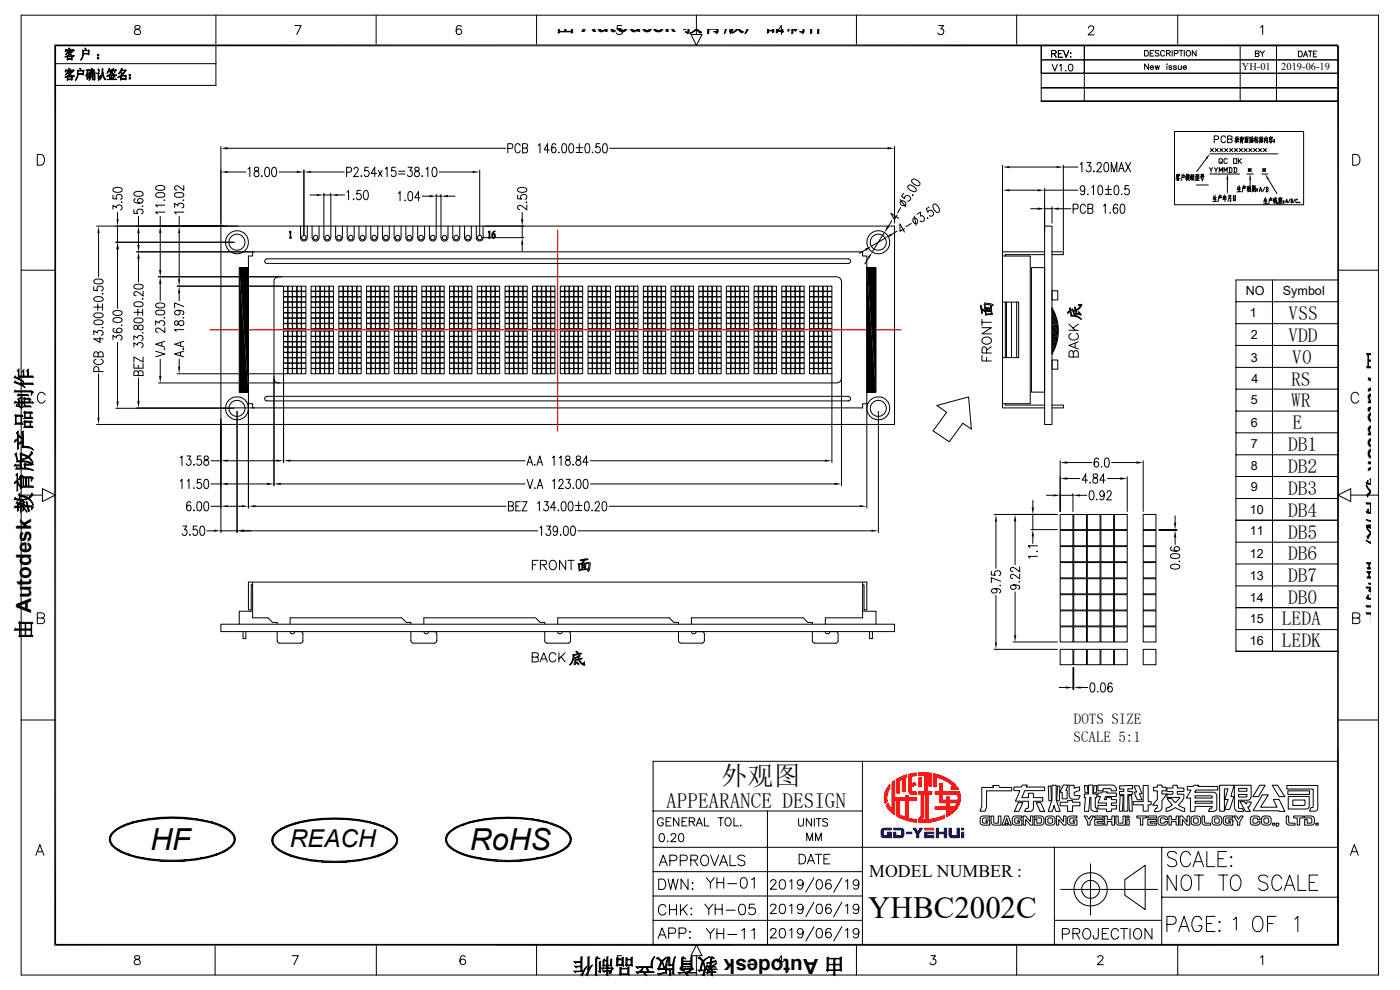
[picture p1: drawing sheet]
<svg xmlns="http://www.w3.org/2000/svg" width="297mm" height="210mm" viewBox="0 0 297 210" stroke-linecap="round" stroke-linejoin="round" font-family="sans-serif">
<defs><g id="words">
<text font-size="6.6" x="184.2" y="194.7">YHBC2002C</text>
<g font-size="6.4">
<text x="31.9" y="180.3">HF</text>
<text x="99.7" y="180.4">RoHS</text>
</g>
<text font-size="5.6" x="153" y="166.6">外观图</text>
<text font-size="5.2" x="61.5" y="179.7">REACH</text>
<text font-size="4.5" x="141.4" y="171.3">APPEARANCE DESIGN</text>
<g font-size="4.4">
<text x="117.7" y="6.7">由 Autodesk 教育版产品制作</text>
<text x="290.3" y="74.3" transform="rotate(90 290.3 74.3)">由 Autodesk 教育版产品制作</text>
<text x="6.6" y="135.8" transform="rotate(-90 6.6 135.8)">由 Autodesk 教育版产品制作</text>
<text x="179.2" y="203.4" transform="rotate(180 179.2 203.4)">由 Autodesk 教育版产品制作</text>
</g>
<g font-size="4.1">
<text x="273.4" y="68">VSS</text>
<text x="273.3" y="72.6">VDD</text>
<text x="274.2" y="77.3">V0</text>
<text x="273.9" y="81.8">RS</text>
<text x="273.9" y="86.3">WR</text>
<text x="273.3" y="95.7">DB1</text>
<text x="274.2" y="91">E</text>
<text x="273.3" y="100.3">DB2</text>
<text x="273.3" y="105">DB3</text>
<text x="273.3" y="109.6">DB4</text>
<text x="273.3" y="118.9">DB6</text>
<text x="273.3" y="114.3">DB5</text>
<text x="273.3" y="123.5">DB7</text>
<text x="273.3" y="128.1">DB0</text>
<text x="271.9" y="132.6">LEDA</text>
<text x="271.9" y="137.3">LEDK</text>
</g>
<text font-size="3.8" x="184.4" y="186.1">MODEL NUMBER :</text>
<g font-size="3.2">
<text x="227.8" y="153.6">DOTS SIZE</text>
<text x="227.8" y="157.4">SCALE 5:1</text>
</g>
<g font-size="2.7">
<text x="264.3" y="62.6">NO</text>
<text x="272.1" y="62.7">Symbol</text>
<text x="265.2" y="67.2">1</text>
<text x="265.4" y="72">2</text>
<text x="265.4" y="76.7">3</text>
<text x="265.5" y="81.3">4</text>
<text x="265.4" y="85.8">5</text>
<text x="265.3" y="95">7</text>
<text x="265.4" y="90.6">6</text>
<text x="265.4" y="99.8">8</text>
<text x="265.4" y="104.2">9</text>
<text x="265.2" y="109">10</text>
<text x="265.2" y="113.6">11</text>
<text x="265.2" y="118.3">12</text>
<text x="265.2" y="123.1">13</text>
<text x="265.2" y="127.6">14</text>
<text x="265.2" y="136.9">16</text>
<text x="265.2" y="132.2">15</text>
</g>
<g font-size="2.2">
<text x="263.5" y="14.8">YH-01</text>
<text x="271.8" y="14.9">2019-06-19</text>
</g>
</g></defs>
<g fill="none" stroke="#000" stroke-width=".21">
<path d="M4.5 3.2h287.9v203.6h-287.9zM11.7 13.5h34.1M28.7 5.5a.39 .39 0 0 0 .2 .6l.4 .1a.55 .55 0 0 1 .5 .5 .55 .55 0 0 1-.5 .6 .67 .67 0 0 1-.8-.3 1.02 1.02 0 0 1 1.1-.9l.1-.4a.78 .78 0 0 0-1-.2zM45.8 3.2v6.2M45.8 9.7v8.4h-34.1M62.6 5.4h1.3l-1 1.9M79.8 3.2v6.2M97.9 5.7a.56 .56 0 0 0-.8-.2 1.39 1.39 0 0 0 0 1.7 .59 .59 0 0 0 .8-.3 .59 .59 0 0 0-.4-.8 .59 .59 0 0 0-.7 .6M113.8 3.2v6.2M131.9 5.4h-.9l-.1 .8a.69 .69 0 0 1 1 .1 .69 .69 0 0 1-.1 1 .69 .69 0 0 1-1-.3M146.6 7.3h2.3zM146.6 7.3l1.1 2.4z"/>
<path d="M147.7 3.2v4.1M148.9 7.3l-1.2 2.4zM166.2 6.7h-1.3l.9-1.3v1.9M181.7 3.2v6.2M199.1 5.4h1.1l-.6 .7a.64 .64 0 0 1 .5 1.1 .64 .64 0 0 1-1.1-.2M215.7 3.2v6.2M220.9 15.5h62.9M220.9 12.7h62.9M220.9 18.6h62.9M220.9 9.7v11.8h62.9M223.1 11.4l.8-.1 .2-.3-.4-.3h-.6v1.4M223.2 13.6l.6 1.5 .5-1.5"/>
<path d="M223.6 11.4l.5 .7M224.5 11.4h.6M224.8 13.9l.3-.3v1.5M225.4 10.7h-.9v1.4h.9M225.6 10.7l.6 1.4 .5-1.4M226 15h.2zM226.9 13.7l.3-.1a.78 .78 0 0 1 .4 .8 .78 .78 0 0 1-.5 .7 .93 .93 0 0 1-.2-1.4zM227.1 11.3h.1zM227.1 12.1h.1zM230 9.7v11.8M230.9 6l.1-.3 .3-.2 .6 .2a.66 .66 0 0 1-.1 .8l-1 .9h1.3M242.8 10.7h.4a.62 .62 0 0 1 .4 .6 .62 .62 0 0 1-.4 .6h-.4z"/>
<path d="M243.6 13.5v1.2l-.8-1.2v1.2M244 11.3h.5M244 14.3h.7l-.1-.3a.39 .39 0 0 0-.5 .1 .39 .39 0 0 0 .1 .6 .39 .39 0 0 0 .5-.1M244.8 10.7h-.8v1.2h.8M245.1 13.9l.2 .8 .2-.8 .2 .8 .3-.8M245.9 10.9l-.3-.2-.4 .1v.4l.5 .2 .2 .3-.3 .2-.5-.2M247.1 11a.43 .43 0 0 0-.5-.3 .43 .43 0 0 0-.4 .5v.3a.44 .44 0 0 0 .4 .4 .44 .44 0 0 0 .5-.3M247.5 11.3h.5l.3-.4-.1-.1-.7-.1v1.2M247.6 13.5v.2zM247.6 14v.7M247.9 11.3l.4 .6M248.6 14.1l-.2-.2-.4 .2 .2 .2 .3 .1v.3h-.3l-.2-.1"/>
<path d="M248.7 10.7v1.2M249.1 11.3h.7l.1-.4-.1-.1-.7-.1v1.2M249.6 14.1l-.3-.2-.3 .2 .1 .2 .4 .1v.3h-.3l-.2-.1M249.9 3.2v6.2M250 13.9v.8h.3l.3-.2M250.1 10.7h.9M250.6 10.7v1.2M250.6 13.9v.8M251 14.3h.7l-.1-.3a.39 .39 0 0 0-.5 .1 .39 .39 0 0 0 .1 .6 .39 .39 0 0 0 .5-.1M251.2 10.7v1.2M251.8 10.9l.1-.1a.56 .56 0 0 1 .7 .5 .56 .56 0 0 1-.7 .6l-.3-.4zM253.7 10.7v1.2l-.8-1.2v1.2"/>
<path d="M263.1 9.7v11.8M266.8 11.3l.3 .3-.1 .3-.7 .1v-1.2h.7l.1 .2-.1 .3h-.7M267.3 10.8l.5 .5v.7M267.4 5.8l.5-.4v1.9M268.3 10.8l-.5 .5M270.8 9.7v11.8M275.5 10.8h.4a.67 .67 0 0 1 .4 .7 .67 .67 0 0 1-.4 .6h-.4zM276.5 12.1l.5-1.3 .4 1.3M276.7 11.6h.5M277.5 10.8h.8M278 10.8v1.3M278.6 11.4h.5"/>
<path d="M279.4 10.8h-.8v1.3h.8M7.9 32.8h.8a1.22 1.22 0 0 1 .8 1.1 1.22 1.22 0 0 1-.8 1.2h-.8zM24 40l.8-.2a.89 .89 0 0 1 1.1 .4v.1a1.08 1.08 0 0 1-1.6 .4l-.3-.1zM33.1 39.6a1.38 1.38 0 0 1 1.9 .2v.2a1.32 1.32 0 0 1-2 0zM39 39.3v1.1a2.37 2.37 0 0 0-1.6-1l-.4 .3v.3l.2 .3h.3M46.9 31.1v81.9M48.3 31.5h59M48.3 36.5h3.9M52.6 35.9l.4-.4v2M54.1 35.6v.6a.72 .72 0 0 1 .8 .4 .72 .72 0 0 1-.3 .9 .63 .63 0 0 1-.8-.7 .63 .63 0 0 1 .9-.6h.1a.46 .46 0 0 0-.2-.7zM55.5 37.3v.2zM56.4 35.6l.3-.1a1.49 1.49 0 0 1 .3 1.9l-.4 .1a1.38 1.38 0 0 1-.2-1.9z"/>
<path d="M57.9 35.6l.4-.1a1.36 1.36 0 0 1 0 2h-.2a1.38 1.38 0 0 1-.2-1.9zM59.2 36.5h3.8M64.5 36.1v13.7M66 36.5h7M73.5 36.5l.9-.1 .2-.2-.1-.5-.3-.2h-.7v2M75.1 35.9l.3-.4h.3l.3 .6-1 1.4h1.1M76.7 37.3v.2zM78.1 35.5h-.7l-.1 .8a.6 .6 0 0 1 .9 .1 .6 .6 0 0 1 0 .8 .6 .6 0 0 1-.9 .1v-.2M79.9 36.8h-1.2l.8-1.3v2M80.3 36.2l.8 1.3M81.1 36.2l-.8 1.3M81.7 35.9l.4-.4v2"/>
<path d="M83.9 35.5h-.8v.8a.6 .6 0 0 1 .8 .1 .6 .6 0 0 1 0 .8 .6 .6 0 0 1-.8 .1l-.1-.2M84.6 36.9h1.3M84.6 36.3h1.3M86.6 35.5h.8l-.4 .7a.58 .58 0 0 1 .5 .9 .58 .58 0 0 1-1.1 0M88.1 35.6v.6a.72 .72 0 0 1 .8 .4 .72 .72 0 0 1-.3 .9 .63 .63 0 0 1-.7-.7 .63 .63 0 0 1 .8-.6h.1a.42 .42 0 0 0-.2-.7zM89.6 37.3v.2zM90.4 35.9l.4-.4v2M91.9 35.6l.2-.1a1.19 1.19 0 0 1 .1 2h-.1a1.17 1.17 0 0 1-.4-1.6zM93.2 36.5h7.1M101.8 36.1v13.7M107.7 31.5h.7a.52 .52 0 0 0 .4-.5 .52 .52 0 0 0-.4-.5h-.7v1.9M109.9 40l.8-.2a.86 .86 0 0 1 1.1 .5 1.14 1.14 0 0 1-1.6 .4l-.3-.1z"/>
<path d="M110.4 30.9a.57 .57 0 0 0-.7-.4 .57 .57 0 0 0-.4 .7 .83 .83 0 0 0 .7 1.2l.4-.4M110.9 31.4l.9-.1 .1-.3-.1-.4-.3-.1h-.6v1.9h.6a.52 .52 0 0 0 .4-.5 .52 .52 0 0 0-.4-.5M114.2 30.9l.4-.4v1.9M116.5 31.8h-1.1l.8-1.3v1.9M117.9 30.7a.44 .44 0 0 0-.7-.1l-.1 .3a1.28 1.28 0 0 0 .3 1.5 .57 .57 0 0 0 .6-.6 .57 .57 0 0 0-.8-.5l-.2 .5M118.5 32.3h.2zM119.4 30.6l.4-.1a1.24 1.24 0 0 1 0 1.9h-.2a1.51 1.51 0 0 1-.2-1.8zM120.9 30.6l.3-.1a1.24 1.24 0 0 1 0 1.9h-.1a1.14 1.14 0 0 1-.4-1.5zM122.2 31.3h1.4M122.2 32.3h1.4M122.9 30.5v1.7M124.3 30.6l.4-.1a1.14 1.14 0 0 1 .4 1.5l-.2 .3-.4 .1a1.14 1.14 0 0 1-.3-1.5z"/>
<path d="M125.6 32.3h.2zM127.2 30.5h-.7l-.1 .8a.6 .6 0 0 1 .8 .1 .6 .6 0 0 1 0 .8 .6 .6 0 0 1-.8 .1l-.1-.3M128.1 30.6l.3-.1a1.14 1.14 0 0 1 .4 1.5l-.1 .3-.4 .1a1.38 1.38 0 0 1-.2-1.8zM129.3 31.5h59M189.8 31.1v16.2M192.7 39.4a1.31 1.31 0 0 1 1.7 1l-.1 .2a1.31 1.31 0 0 1-1.7-1.1zM193.5 38.1a1.31 1.31 0 0 1 1.7 1.1l-.1 .1a1.31 1.31 0 0 1-1.7-1.1zM212.7 35.1v21M214.2 35.4h10M221.6 40v9.2M225.6 35.1v18M225.6 35.4h3.1"/>
<path d="M229.2 34.8l.3-.3v1.9M230.6 34.5h.8l-.4 .7a.58 .58 0 0 1 .5 .9 .58 .58 0 0 1-1 0M231.6 39.8l.4-.4v1.9M232.1 36.2v.2zM232.7 34.9l.1-.2a.47 .47 0 0 1 .7-.1 .47 .47 0 0 1 .1 .6l-.9 1.2h1M233.1 39.5l.4-.1a1.32 1.32 0 0 1 0 1.9h-.2a.83 .83 0 0 1-.4-1.1zM234.4 34.6l.4-.1a1.36 1.36 0 0 1 0 1.9h-.2a1.51 1.51 0 0 1-.2-1.8zM235.1 39.4v1.7M235.8 36.4v-1.9l.5 1.9 .6-1.9v1.9M236.6 39.5l.3-.1a1.32 1.32 0 0 1 0 1.9h-.1a.83 .83 0 0 1-.5-1.1zM237.3 36.4l.6-1.9 .6 1.9M237.5 35.8h.8"/>
<path d="M238.8 34.5l1.1 1.9M239.5 39.4h-.8l-.1 .8a.59 .59 0 0 1 .9 .1 .59 .59 0 0 1-.1 .8 .59 .59 0 0 1-.9-.1M239.9 34.5l-1.1 1.9M249.2 27.9h27.4v15.5h-27.4zM249.6 37.2l.7-.1-.1 .2M249.6 37.1v.3M249.7 37.9v.4M249.7 37.5l.6 .4M249.8 36.9l.1 .1M249.8 37.2l-.2 .4M250 37.9h-.3M250 37.3l-.3 .1"/>
<path d="M250.1 37.3l-.7 .7M250.1 38.2h-.4M250.1 37.8l-.1 .4M250.8 37.1l-.1 1-.2 .2M251 36.9v.2M251.2 37.1v.5M251.2 37.6h-.5M251.2 37.2l-.4 .1M251.7 37.5l.1 .1M251.7 37.3l-.2 .7M251.7 36.9v1.4M251.8 37.3l-.3 .1"/>
<path d="M251.9 37.3h.4l-.1 .3h-.3M251.9 37.3v.4M252 37v.3M252.1 37.9l.3 .4M252.1 37.6l-.3 .7M252.2 37.5h-.3M252.2 36.9l-.1 .4M252.3 37.1l-.5 .1M252.4 37.8l-.6 .1M252.8 37.4l-.3 .1M252.8 37l-.2 .5M252.8 37.9l-.3 .2"/>
<path d="M252.8 37.3l-.2 .5M252.9 37.7l-.3 .1M252.9 37.1v1.1M252.9 37.1h.4l-.1 1M253.2 37.7l-.3 .1M253.2 37.4l-.3 .1M253.4 38.1l-.6 .1M253.8 37.1l-.2 .8M253.8 39.2h2.5M254 37v.8M254 37.7v.5M254.1 37.4l-.5 .1"/>
<path d="M254.1 37l-.4 .1M254.2 37.1v.5M254.3 37.9l-.5 .1M254.3 37v.9l-.1-.2M254.4 38.2l-.8 .1M254.8 36.9v.5M254.9 37.5l-.1 .3M255.2 37h-.4M255.3 37.7l-.2 .7-.2-.3M255.3 37.8h-.5M255.3 36.9l-.1 .4M255.3 37.3h-.5"/>
<path d="M255.4 37.5h-.8M255.9 33.6l-2 2.8M256.6 35.6l.3 .5v.5M256.7 36.9h6.3M256.7 32.6h14.4M256.8 31.5l.6 .7M257.3 35.6l-.4 .5M257.4 31.5l-.6 .7M257.6 29.6l.9-.1v-.5l-.9-.2v1.5M257.6 35.6l.4 .5v.5M257.8 31.5l.6 .7M258.3 35.6l-.3 .5"/>
<path d="M258.4 31.5l-.6 .7M258.7 36.6v-1l.3 .6 .3-.6v1M258.8 31.5l.7 .7M259 34.3l.1 .2-.3 .2-.2-.2v-.7l.2-.1 .5 .1v.5l-.2 .2 .2 .2M259.5 31.5l-.7 .7M259.7 36.6v-1l.3 .6 .3-.6v1M259.8 31.5l.7 .7M260.1 29.2a.52 .52 0 0 0-.6-.4 .52 .52 0 0 0-.5 .6v.3a.52 .52 0 0 0 .5 .6 .52 .52 0 0 0 .6-.4M260.3 33.8l-.1-.1h-.4l-.1 .1v.7l.1 .2h.4l.1-.2M260.4 38.1v2.8M260.5 31.5l-.7 .7M260.7 35.6h.5l.2 .1v.7l-.2 .2h-.5"/>
<path d="M260.9 35.6v1M260.9 31.5l.6 .7M261.1 29.5l.3 .3-.1 .3-.9 .2v-1.5h.7l.3 .3-.2 .4h-.8M261.5 31.5l-.6 .7M261.7 33.7h.7v1h-.7zM261.7 35.6h.5l.2 .1v.7l-.2 .2h-.5M261.9 35.6v1M261.9 31.5l.7 .7M262.2 29v1.4M262.2 29.4l-.2 .6M262.2 29.5l.1 .2M262.3 29.3l-.3 .1"/>
<path d="M262.4 29l-.1 1.2M262.5 29.5l.4 .6M262.6 31.5l-.7 .7M262.6 39.6l-.1 .6M262.7 29.4h-.2M262.7 33.7v1M262.8 29.3l-.5 .9M262.8 29l-.4 .2M262.9 34.2l.5 .5M262.9 39.3v1.3M262.9 31.5l.7 .7M263.2 39.8l-.6 .1"/>
<path d="M263.2 29.6v.8M263.3 29v.6M263.3 29.4l-.3 .1M263.3 29.2l-.2 .1M263.4 33.7l-.7 .5M263.5 29v.5h.4l-.1-.2M263.5 29.8l-.3 .1M263.5 30l-.3 .1M263.6 31.5l-.7 .7M263.6 29.6v.8l-.1-.2M263.6 29.7h-.4M263.7 39.8l-.2 1"/>
<path d="M263.7 29.1l-.2 .2M263.8 39.7l.1 .2M263.9 39.3l.1 .2M263.9 31.5l.7 .7M264.1 39.6l-.1 .3M264.2 29.3v1M264.3 39.5l-.7 .2M264.3 29.4v.7M264.3 39.9l-.6 .1M264.5 29.1l-.1 .3M264.5 29.6h-.2M264.5 29.8h-.2"/>
<path d="M264.5 36.9h1.4M264.6 29.4l-.1 .7M264.6 31.5l-.7 .7M264.7 30.1h-.5M264.7 39.7v.6M264.8 29.4h-.6M264.8 29.3l-.1 1M264.8 36.1h.7M264.8 35.7l.7 .7M264.8 40h-.2M264.9 29l-.9 .1M264.9 39.6l-.3 .1"/>
<path d="M264.9 39.8v.4M264.9 31.5l.7 .7M265 39.4v.6l-.2 .7M265.1 35.7v.7M265.2 29.1v.8M265.2 39.6v1M265.2 38.1v1.3M265.3 30l.1 .1M265.3 29.4l-.1 .7-.2 .3M265.3 39.6l-.2 .1M265.4 29.1v.8M265.4 29.1l-.2 .1"/>
<path d="M265.5 35.7l-.7 .7M265.6 29.7v.6M265.6 31.5l-.7 .7M265.7 29v.8M265.7 39.4v.5M265.9 29.7l-.1 .4M265.9 30.1h-.3M265.9 29.8h-.3M265.9 39.9l-.3 .8M265.9 29.3l-.2 .1M265.9 31.5l.8 .7M266 39.5h-.3"/>
<path d="M266 39.4v.4M266 39.8h-.3M266.1 39.6v.7M266.3 29v1.3M266.3 39.4v1.3l-.1-.2M266.4 29.6l-.1-.2-.2 .5M266.4 29.3l-.3 .1M266.6 29.7l-.2 .4M266.7 31.5l-.8 .7M266.7 29.5v.8l-.2-.2M266.8 29.7l.2 .4M266.8 29.1h-.3"/>
<path d="M267 29.4l-.6 .1M267 31.5l.7 .7M267.3 29.1v.8M267.4 29.4l-.1 .7-.2 .3M267.4 30l.1 .1M267.5 29.1v.8M267.5 29.1l-.2 .1M267.6 29.7v.6M267.7 31.5l-.7 .7M267.7 36.9h1.3M267.8 29v.8M267.8 36.1h.7"/>
<path d="M267.8 35.7l.7 .7M267.9 29.8h-.3M267.9 29.7v.4M267.9 30.1h-.3M268 29.3l-.2 .1M268 31.5l.7 .7M268.2 35.7v.7M268.3 29.3v1M268.4 39.7l-.5 1M268.5 35.7l-.7 .7M268.6 39.7h.3l.1 .2-.1 .3M268.6 29.6l.2 .3"/>
<path d="M268.6 28.9l-.2 1.1M268.7 39.7v1M268.7 31.5l-.7 .7M268.9 29.3l-.6 .1M268.9 29.3v1.1l-.2-.3M269 38l1.9 3.1M269.3 29.1v.3M269.5 29.9v.5M269.5 30l.3-.1v.3l-.3 .1M269.5 29.4l-.2 .3M269.5 29l.2 .1M269.7 29.4l.2 .1"/>
<path d="M270 29.1l-.7 .1M270 29.1l-.1 .2M270.1 30l-.5-.5-.4 .6M270.3 29.7h.1M270.4 30.1h.1M270.3 30.1h.1zM270.3 30.1h.1M287 32.8h.7a1.22 1.22 0 0 1 .8 1.1 1.22 1.22 0 0 1-.8 1.2h-.7zM4.5 57.3h7.2M20 59.4a1.38 1.38 0 0 1 1.9 .2v.2a1.28 1.28 0 0 1-2 0zM20.5 48h169.3v42h-169.3M20.9 49.4v9.3"/>
<path d="M24 44.4v-.8l.7 .4a.58 .58 0 0 1 .9-.5 .58 .58 0 0 1 0 1M24 41.4v.8h.8a.59 .59 0 0 1 .1-.8 .59 .59 0 0 1 .8 .1 .59 .59 0 0 1-.1 .8M24.6 51.4h25.1M24.9 45v1.5M24.9 48v3.4M24.9 52.9v12.5M25.8 42.8v.2zM28.4 44.5v.8h.9a.63 .63 0 0 1 .3-1 .63 .63 0 0 1 .8 .7l-.4 .4M28.5 40.9a1.36 1.36 0 0 1 1.9 .2v.1a1.31 1.31 0 0 1-2 0zM28.7 42.2a.42 .42 0 0 0-.2 .6 1.26 1.26 0 0 0 1.9-.2 .56 .56 0 0 0-.7-.5 .56 .56 0 0 0-.4 .7l.4 .3M29 53.4h154v.9h.9v53.5M29.4 54.9v4.9"/>
<path d="M29.4 45.9v2.1M29.4 49.4v2.6M30.2 43.7h.2zM33.1 41.1l.8-.2a.89 .89 0 0 1 1.1 .4v.1a1.32 1.32 0 0 1-2 0zM33.6 58.7h26.3M34 45.9v2.1M34 49.4v7.9M34.8 42.5h.2zM35 45h-2l.4 .4M35 43.5h-2l.4 .4M37 44v-.9l.8 .5a.58 .58 0 0 1 .8-.5 .58 .58 0 0 1 0 1M37.1 41.1l.7-.2a.91 .91 0 0 1 1.2 .4v.1a1.32 1.32 0 0 1-2 0z"/>
<path d="M38 45.9v2.1M38 49.4v9.8M38.8 42.5h.2zM39 45h-2l.4 .4M50.8 56.8h1.9v26.4h-1.9zM53.6 53.4v.9h-.9v53.5M56.2 55.2l.4-.3h123.4a.49 .49 0 0 1 .5 .5 .49 .49 0 0 1-.5 .5h-123.4a.49 .49 0 0 1-.4-.7zM58.4 59l.7-.3h118.4a1.01 1.01 0 0 1 1 1v20.6a1.01 1.01 0 0 1-1 .9h-118.4a.94 .94 0 0 1-1-.9v-20.6zM65.2 48v2.4a.72 .72 0 0 1-.7 .7 .72 .72 0 0 1-.7-.7v-2.4M65.8 41.4h1.4M67.7 48v2.4a.74 .74 0 0 1-.7 .7 .74 .74 0 0 1-.8-.7v-2.4M68.7 41v6.8"/>
<path d="M68.7 41.4h1.5M70.2 48v2.4a.74 .74 0 0 1-.8 .7 .74 .74 0 0 1-.7-.7v-2.4M70.2 41v6.8M71.6 41.4h1.5M72.6 48v2.4a.72 .72 0 0 1-.7 .7 .72 .72 0 0 1-.7-.7v-2.4M73.6 40.8l.4-.4v2M75 42.2v.2zM75.1 48v2.4a.74 .74 0 0 1-.7 .7 .74 .74 0 0 1-.7-.7v-2.4M76.5 40.4h-.7l-.1 .8a.6 .6 0 0 1 .8 .1 .6 .6 0 0 1 0 .8 .6 .6 0 0 1-.8 .1l-.1-.2M77.3 40.5l.4-.1a1.36 1.36 0 0 1 0 2h-.1a1.38 1.38 0 0 1-.3-1.9zM77.6 48v2.4a.74 .74 0 0 1-.7 .7 .74 .74 0 0 1-.7-.7v-2.4M80.1 48v2.4a.74 .74 0 0 1-.7 .7 .74 .74 0 0 1-.7-.7v-2.4"/>
<path d="M82.6 48v2.4a.72 .72 0 0 1-.7 .7 .72 .72 0 0 1-.7-.7v-2.4M84.5 41l.4-.4v2M85.1 48v2.4a.74 .74 0 0 1-.8 .7 .74 .74 0 0 1-.7-.7v-2.4M85.9 42.4v.2zM86.7 40.7l.4-.1a1.32 1.32 0 0 1 0 2h-.1a1.51 1.51 0 0 1-.3-1.9zM87.6 48v2.4a.74 .74 0 0 1-.8 .7 .74 .74 0 0 1-.7-.7v-2.4M89.1 42h-1.1l.8-1.4v2M89.6 41.6h1.5M90.1 48v2.4a.74 .74 0 0 1-.8 .7 .74 .74 0 0 1-.7-.7v-2.4M92.5 48v2.4a.72 .72 0 0 1-.7 .7 .72 .72 0 0 1-.7-.7v-2.4M92.5 41.2v6.7M92.5 41.6h1.1"/>
<path d="M93.6 41.2v6.7M95 48v2.4a.74 .74 0 0 1-.7 .7 .74 .74 0 0 1-.7-.7v-2.4M95 41.6h1.5M97.5 48v2.4a.74 .74 0 0 1-.7 .7 .74 .74 0 0 1-.7-.7v-2.4M100 48v2.4a.72 .72 0 0 1-.7 .7 .72 .72 0 0 1-.7-.7v-2.4M102.4 50.4h8.8M102.5 48v2.4a.72 .72 0 0 1-.7 .7 .72 .72 0 0 1-.8-.7v-2.4M109.8 41.4v.8h.9a.6 .6 0 0 1 0-.8 .6 .6 0 0 1 .8 0 .6 .6 0 0 1 .1 .8l-.2 .1M110.8 45v1.5M110.8 48v2.4M110.8 51.9v1.4M111.7 42.8v.2z"/>
<path d="M111.8 43.5v1l-1-.7-.6-.2-.4 .3v.3l.5 .2M183.6 53l-1.3 .7M183.9 56.8h1.9v26.4h-1.9zM184.3 54.7l-.8 1.3M187.6 49.3l-2.6 4.2M187.8 50.5l-2.9 1.7M189.2 46.8l-.8 1.2M190.3 45.6l-.6 1-.7-1.3 1.7 1M190.3 49l-1.2 .8M191 42.3l1.2 1.6M191.1 44l-.7 1.2M191.1 42.7a.69 .69 0 0 1 .8 .1 .69 .69 0 0 1 .2 .8 .68 .68 0 0 1-.9-.1 .68 .68 0 0 1-.1-.8z"/>
<path d="M191.7 41l-.4 .7 .6 .5a.61 .61 0 0 1 .5-.7 .61 .61 0 0 1 .7 .4 .61 .61 0 0 1-.4 .8l-.2-.1M191.9 48.5l-1 .6v-1.6l1 1.7M193.3 47.4l-1.1 .7M193.5 41.3l.2 .1zM193.8 46.3a.62 .62 0 0 1 .8 .3 .62 .62 0 0 1-.4 .9l-.5-.5zM194 45.8l.4 2M194.6 45.4l.7-.4v.8a.58 .58 0 0 1 .8 .6 .58 .58 0 0 1-.9 .5M196.8 46.2v.2zM197.1 43.9l-.6 .4 .3 .7a.61 .61 0 0 1 .8-.3 .61 .61 0 0 1 .4 .7 .61 .61 0 0 1-.6 .4l-.2-.1M198 43.3h.2a1.23 1.23 0 0 1 1 1.7h-.1a1.16 1.16 0 0 1-1.2-1.1zM212.7 54.3h5.9v31.3h-5.9M214.2 40.3h5.9"/>
<path d="M218.7 44.3h1.4M218.8 56.8h2.8v26.4h-2.8zM221.6 48h1.6v42h-1.6zM221.6 40.3h7.1M221.6 53.4h-8.9v33.1h8.9M221.6 54h-8.3v.3M221.6 44.3h1.6M223.2 53.4h2.4v.6h-2.4M223.2 43.9v3.4M224.6 44.3h2.6M227.7 44.3h.6a.52 .52 0 0 0 .4-.5 .52 .52 0 0 0-.4-.5h-.6v2M230.1 40a.47 .47 0 0 1-.2 .5 .47 .47 0 0 1-.5 0 .55 .55 0 0 1-.2-.8 .55 .55 0 0 1 .9 0v.3a.93 .93 0 0 1-.4 1.3l-.4-.1-.1-.1"/>
<path d="M230.3 43.8a.57 .57 0 0 0-.7-.5 .57 .57 0 0 0-.4 .8v.4a.57 .57 0 0 0 .4 .8 .57 .57 0 0 0 .7-.5M230.7 41.2h.2zM231.5 44.2l.2 .1 .2 .3-.2 .6-.9 .1v-2l.9 .1 .2 .3-.2 .5h-.9M234.1 43.7l.4-.4v2M234.5 40.2h1.3M234.5 41.2h1.3M235.5 45.1v.2zM237.1 43.6l-.1-.2-.4-.1a1.38 1.38 0 0 0-.2 1.9 .41 .41 0 0 0 .7-.2v-.7a.44 .44 0 0 0-.4-.2 .44 .44 0 0 0-.4 .2l-.1 .3M237.8 43.4l.4-.1a1.32 1.32 0 0 1 0 2h-.2a1.51 1.51 0 0 1-.2-1.9zM238 41.1v.2zM257.5 41.6l-.2 .6M257.8 41.4v1.3"/>
<path d="M258 42.2l-.5 .1M258.1 41.9l-.6 .1M258.2 42.7l-.9 .1M258.5 41.9l-.1 .9M258.7 41.7v.3M258.7 41.3l.2 .2M259 41.6l-.1 .4M259.2 41.6l-.7 .1M259.2 41.9l-.7 .1M259.6 41.8v.4M259.8 41.3l-.3 .7M259.9 41.7v1.1"/>
<path d="M260.1 41.6l-.5 .1M260.1 41.9l-.5 .1M260.3 42.2l-.9 .1M260.7 41.4v.7l-.2 .6M261 41.8h-.3M261 42.1h-.3M261.1 41.4v1.4l-.2-.3M261.1 41.5h-.4M261.7 41.5v1.1M262 42h-.3M262 42.4l-.3 .1M262.1 41.6h-.4"/>
<path d="M262.1 41.5l-.1 1.1M263.1 40.2l-.5 .1M263.3 40.6l-.9 .1M264.9 40.3l-.4 .2M265.3 40l-.2 .1M265.4 40.5l-.4 .1M266 40l-.1 .6v-.1M266 40.1l-.4 .1M266.6 40.1l.1-.1v.2zM266.7 40.4v.2zM266.7 40.1h.1M266.7 40.5h.1"/>
<path d="M267.2 40.7l.2-1 .3 1M267.2 40.3h.5M268.3 42.1l-.2 .7M268.5 41.9v1.3M268.7 40.2h.2l.1 .3-.1 .2h-.3M268.8 42.8h-.6M268.8 42.4l-.6 .1M268.9 43.2l-.8 .1M269.3 42.4l-.2 .9M269.5 42.2v.3M269.5 41.9l.1 .2M269.7 42.1v.4"/>
<path d="M269.9 42.1l-.7 .1M270 42.5h-.7M270 59.4v78.8M270.3 42.4l-.2 .1M270.3 42l-.1 .4M270.4 42.2l-.2 .6M270.5 42.7l-.3 .1M270.5 42.9l-.3 .2M270.6 41.9v.7l.4 .7v-.4M270.8 42v.1M270.8 42.2l-.3 .2M270.9 42.5l-.4 .1"/>
<path d="M270.9 42.6l-.5 .6M271.4 42v.5M271.5 42.4l-.3 .9M271.7 42l-.3 .1M271.7 42l-.1 .3M271.7 42.3l-.3 .1M271.7 42.6l-.1 .6-.1-.1M271.7 42.6l-.5 .1M271.8 42.1v.7M271.9 41.9v1.4l-.1-.2M272.2 42.7l.2-.1-.1 .2zM272.4 43.1h.1"/>
<path d="M272.3 43l.1 .1zM272.3 42.7h.1M272.3 43.1h.1M272.4 42.7h.1M272.8 43l.2-.8 .1 .8M272.8 42.8h.3M273.7 42.2l-.4 .8M273.9 42.2l.3 .2-.1 .2M273.9 42.6h.2l.1 .3-.3 .1M273.9 42.2v.8M274.7 42.2l-.3 .8M275.3 42.4l-.1-.2-.3 .2 .1 .6 .3-.1"/>
<path d="M275.5 42.9v.1M275.6 42.9v.1M275.8 42.9v.1M283.8 57.3h8.6M283.8 59.4h-21.6v78.8h21.6M19.9 65.2h1.7M19.9 71v-.9l.8 .5a.58 .58 0 0 1 .8-.5 .58 .58 0 0 1 0 1M19.9 60.8v.8l.8 .1a.6 .6 0 0 1 .1-.8 .6 .6 0 0 1 .8 0 .6 .6 0 0 1 .1 .8h-.2M20 68.1l.7-.2a.88 .88 0 0 1 1.2 .6 1.36 1.36 0 0 1-2 0zM20 66.6l.7-.2a.91 .91 0 0 1 1.2 .4v.2a1.36 1.36 0 0 1-2 0zM20 63.2a1.38 1.38 0 0 1 1.9 .2v.1a1.36 1.36 0 0 1-2 0zM20.4 76.2a.59 .59 0 0 0-.5 .7 .59 .59 0 0 0 .8 .4h.4a.59 .59 0 0 0 .8-.4 .59 .59 0 0 0-.5-.7"/>
<path d="M20.7 64.5v1.3M20.8 75l.4-.4 .5 .1 .2 .3v.7h-2v-.7l.2-.3 .4-.1 .2 .2 .1 .9M20.9 79.3v9.3M21 78.8l-.2-.9-.2-.1-.5 .1-.2 .2v.7h2M21.2 71.5v1.1l-1.3-.7h2M21.7 62.3h.2zM21.8 69.4l.1 .1h-.2zM21.8 64.5v1.3M24 72v-.8l.7 .4a.58 .58 0 0 1 .9-.5 .58 .58 0 0 1 0 1M24 67.6a1.36 1.36 0 0 1 1.9 .2v.1a1.08 1.08 0 0 1-1.6 .4l-.3-.1zM24 66.1l.8-.2a.89 .89 0 0 1 1.1 .4v.2a1.23 1.23 0 0 1-1.9 0zM24.3 69.7a.42 .42 0 0 0-.3 .7l.3 .1a1.28 1.28 0 0 0 1.6-.4 .57 .57 0 0 0-.7-.5 .57 .57 0 0 0-.4 .8l.5 .2"/>
<path d="M24.9 72.6v12.6M25.8 68.9v.2zM28.4 77.1v1h2v-1M28.4 66.3h1.7M28.4 73.6v-.9l.8 .5a.58 .58 0 0 1 .8-.5 .58 .58 0 0 1 0 1M28.4 72.1v-.9l.8 .5a.58 .58 0 0 1 .8-.5 .58 .58 0 0 1 0 1M28.5 69.1a.51 .51 0 0 0 .2 .8l.5-.2a.6 .6 0 0 1 .7-.8 .6 .6 0 0 1 .3 1l-.5 .1a.67 .67 0 0 1-.5-.7 .44 .44 0 0 0-.7-.2zM28.5 67.7a1.36 1.36 0 0 1 1.9 .2v.1a1.08 1.08 0 0 1-1.6 .4l-.3-.1zM28.5 64.3a1.36 1.36 0 0 1 1.9 .2v.1a1.08 1.08 0 0 1-1.6 .4l-.3-.1zM28.5 60.5l.8-.2a.89 .89 0 0 1 1.1 .4v.2a1.08 1.08 0 0 1-1.6 .4l-.3-.2zM29.3 65.6v1.3M29.3 79l.2-.3h.7l.2 .3v.7h-2v-.7a.49 .49 0 0 1 .5-.4 .49 .49 0 0 1 .4 .4v.7"/>
<path d="M29.3 77.5v.6M30.2 70.6h.2zM30.3 63.3v.2zM30.3 65.6v1.3M30.4 75.7v1.1l-2-1.1v1.1M30.4 61.8v1l-1-.7a.54 .54 0 0 0-.8-.2 .54 .54 0 0 0 0 .8h.3M33 68.9v-.8l.7 .4a.58 .58 0 0 1 .9-.5 .58 .58 0 0 1 0 1M33 74.5l2 .6-2 .6M33.1 66l.8-.2a.89 .89 0 0 1 1.1 .4v.2a1.32 1.32 0 0 1-2 0zM33.1 64.5a1.38 1.38 0 0 1 1.9 .2v.2a1.32 1.32 0 0 1-2 0zM34 60.2v3.6M34 76.2v3.6"/>
<path d="M34.3 72.6v.8M34.8 67.4h.2zM34.9 74v.1zM35 69.5v1l-1.3-.9h-.5l-.2 .6 .5 .3M35 72.4l-2 .6 2 .6M37.1 68.2a.54 .54 0 0 0 .2 .8l.4-.1a.78 .78 0 0 1 .3-.8 .78 .78 0 0 1 .9 .1 .58 .58 0 0 1-.3 .8l-.6-.2-.2-.5a.39 .39 0 0 0-.7-.1zM37.6 79.3h22.4M37.6 60.7h22.4M37.7 65.8a.55 .55 0 0 1 .5 .6 .57 .57 0 0 1-.7 .4 .57 .57 0 0 1-.4-.7 1.38 1.38 0 0 1 1.9 .2l-.1 .4-.2 .1M38 62.2v1.6M38 76.2v1.6M38.3 72.6v.8"/>
<path d="M38.3 74.7v.8M38.8 74h.2zM38.8 67.4h.2zM39 74.5l-2 .6 2 .6M39 72.4l-2 .6 2 .6M39 69.9h-2l.4 .4M39 65l-2-.7v1M58.1 79.9v23.1M60.2 78.2h.8v1.1h-.8zM60.2 77h.8v1.1h-.8zM60.2 75.9h.8v1.1h-.8zM60.2 74.8h.8v1.1h-.8z"/>
<path d="M60.2 73.7h.8v1h-.8zM60.2 72.5h.8v1.1h-.8zM60.2 71.4h.8v1.1h-.8zM60.2 70.2h.8v1.1h-.8zM60.2 63h.8v1.1h-.8zM60.2 64.1h.8v1.1h-.8zM60.2 65.2h.8v1.1h-.8zM60.2 66.4h.8v1h-.8zM60.2 67.5h.8v1.1h-.8zM60.2 68.7h.8v1h-.8zM60.2 60.7h.8v1.1h-.8zM60.2 61.8h.8v1.1h-.8z"/>
<path d="M60.2 79.1v19M61.1 78.2h.9v1.1h-.9zM61.1 77h.9v1.1h-.9zM61.1 75.9h.9v1.1h-.9zM61.1 74.8h.9v1.1h-.9zM61.1 73.7h.9v1h-.9zM61.1 72.5h.9v1.1h-.9zM61.1 71.4h.9v1.1h-.9zM61.1 70.2h.9v1.1h-.9zM61.1 63h.9v1.1h-.9zM61.1 64.1h.9v1.1h-.9zM61.1 65.2h.9v1.1h-.9z"/>
<path d="M61.1 66.4h.9v1h-.9zM61.1 67.5h.9v1.1h-.9zM61.1 68.7h.9v1h-.9zM61.1 60.7h.9v1.1h-.9zM61.1 61.8h.9v1.1h-.9zM62.1 78.2h.8v1.1h-.8zM62.1 77h.8v1.1h-.8zM62.1 75.9h.8v1.1h-.8zM62.1 74.8h.8v1.1h-.8zM62.1 73.7h.8v1h-.8zM62.1 72.5h.8v1.1h-.8zM62.1 71.4h.8v1.1h-.8z"/>
<path d="M62.1 70.2h.8v1.1h-.8zM62.1 63h.8v1.1h-.8zM62.1 64.1h.8v1.1h-.8zM62.1 65.2h.8v1.1h-.8zM62.1 66.4h.8v1h-.8zM62.1 67.5h.8v1.1h-.8zM62.1 68.7h.8v1h-.8zM62.1 60.7h.8v1.1h-.8zM62.1 61.8h.8v1.1h-.8zM63 78.2h.9v1.1h-.9zM63 77h.9v1.1h-.9zM63 75.9h.9v1.1h-.9z"/>
<path d="M63 74.8h.9v1.1h-.9zM63 73.7h.9v1h-.9zM63 72.5h.9v1.1h-.9zM63 71.4h.9v1.1h-.9zM63 70.2h.9v1.1h-.9zM63 63h.9v1.1h-.9zM63 64.1h.9v1.1h-.9zM63 65.2h.9v1.1h-.9zM63 66.4h.9v1h-.9zM63 67.5h.9v1.1h-.9zM63 68.7h.9v1h-.9zM63 60.7h.9v1.1h-.9z"/>
<path d="M63 61.8h.9v1.1h-.9zM64 78.2h.9v1.1h-.9zM64 77h.9v1.1h-.9zM64 75.9h.9v1.1h-.9zM64 74.8h.9v1.1h-.9zM64 73.7h.9v1h-.9zM64 72.5h.9v1.1h-.9zM64 71.4h.9v1.1h-.9zM64 70.2h.9v1.1h-.9zM64 63h.9v1.1h-.9zM64 64.1h.9v1.1h-.9zM64 65.2h.9v1.1h-.9z"/>
<path d="M64 66.4h.9v1h-.9zM64 67.5h.9v1.1h-.9zM64 68.7h.9v1h-.9zM64 60.7h.9v1.1h-.9zM64 61.8h.9v1.1h-.9zM66 72.5h.9v1.1h-.9zM66 73.7h.9v1h-.9zM66 74.8h.9v1.1h-.9zM66 75.9h.9v1.1h-.9zM66 77h.9v1.1h-.9zM66 78.2h.9v1.1h-.9zM66 70.2h.9v1.1h-.9z"/>
<path d="M66 71.4h.9v1.1h-.9zM66 63h.9v1.1h-.9zM66 64.1h.9v1.1h-.9zM66 65.2h.9v1.1h-.9zM66 66.4h.9v1h-.9zM66 67.5h.9v1.1h-.9zM66 68.7h.9v1h-.9zM66 60.7h.9v1.1h-.9zM66 61.8h.9v1.1h-.9zM67 72.5h.9v1.1h-.9zM67 73.7h.9v1h-.9zM67 74.8h.9v1.1h-.9z"/>
<path d="M67 75.9h.9v1.1h-.9zM67 77h.9v1.1h-.9zM67 78.2h.9v1.1h-.9zM67 70.2h.9v1.1h-.9zM67 71.4h.9v1.1h-.9zM67 63h.9v1.1h-.9zM67 64.1h.9v1.1h-.9zM67 65.2h.9v1.1h-.9zM67 66.4h.9v1h-.9zM67 67.5h.9v1.1h-.9zM67 68.7h.9v1h-.9zM67 60.7h.9v1.1h-.9z"/>
<path d="M67 61.8h.9v1.1h-.9zM67.9 72.5h.9v1.1h-.9zM67.9 73.7h.9v1h-.9zM67.9 74.8h.9v1.1h-.9zM67.9 75.9h.9v1.1h-.9zM67.9 77h.9v1.1h-.9zM67.9 78.2h.9v1.1h-.9zM67.9 70.2h.9v1.1h-.9zM67.9 71.4h.9v1.1h-.9zM67.9 63h.9v1.1h-.9zM67.9 64.1h.9v1.1h-.9zM67.9 65.2h.9v1.1h-.9z"/>
<path d="M67.9 66.4h.9v1h-.9zM67.9 67.5h.9v1.1h-.9zM67.9 68.7h.9v1h-.9zM67.9 60.7h.9v1.1h-.9zM67.9 61.8h.9v1.1h-.9zM68.9 72.5h.9v1.1h-.9zM68.9 73.7h.9v1h-.9zM68.9 74.8h.9v1.1h-.9zM68.9 75.9h.9v1.1h-.9zM68.9 77h.9v1.1h-.9zM68.9 78.2h.9v1.1h-.9zM68.9 70.2h.9v1.1h-.9z"/>
<path d="M68.9 71.4h.9v1.1h-.9zM68.9 63h.9v1.1h-.9zM68.9 64.1h.9v1.1h-.9zM68.9 65.2h.9v1.1h-.9zM68.9 66.4h.9v1h-.9zM68.9 67.5h.9v1.1h-.9zM68.9 68.7h.9v1h-.9zM68.9 60.7h.9v1.1h-.9zM68.9 61.8h.9v1.1h-.9zM69.8 72.5h.9v1.1h-.9zM69.8 73.7h.9v1h-.9zM69.8 74.8h.9v1.1h-.9z"/>
<path d="M69.8 75.9h.9v1.1h-.9zM69.8 77h.9v1.1h-.9zM69.8 78.2h.9v1.1h-.9zM69.8 70.2h.9v1.1h-.9zM69.8 71.4h.9v1.1h-.9zM69.8 63h.9v1.1h-.9zM69.8 64.1h.9v1.1h-.9zM69.8 65.2h.9v1.1h-.9zM69.8 66.4h.9v1h-.9zM69.8 67.5h.9v1.1h-.9zM69.8 68.7h.9v1h-.9zM69.8 60.7h.9v1.1h-.9z"/>
<path d="M69.8 61.8h.9v1.1h-.9zM71.9 72.5h.9v1.1h-.9zM71.9 73.7h.9v1h-.9zM71.9 74.8h.9v1.1h-.9zM71.9 75.9h.9v1.1h-.9zM71.9 77h.9v1.1h-.9zM71.9 78.2h.9v1.1h-.9zM71.9 70.2h.9v1.1h-.9zM71.9 71.4h.9v1.1h-.9zM71.9 63h.9v1.1h-.9zM71.9 64.1h.9v1.1h-.9zM71.9 65.2h.9v1.1h-.9z"/>
<path d="M71.9 66.4h.9v1h-.9zM71.9 67.5h.9v1.1h-.9zM71.9 68.7h.9v1h-.9zM71.9 60.7h.9v1.1h-.9zM71.9 61.8h.9v1.1h-.9zM72.9 72.5h.8v1.1h-.8zM72.9 73.7h.8v1h-.8zM72.9 74.8h.8v1.1h-.8zM72.9 75.9h.8v1.1h-.8zM72.9 77h.8v1.1h-.8zM72.9 78.2h.8v1.1h-.8zM72.9 70.2h.8v1.1h-.8z"/>
<path d="M72.9 71.4h.8v1.1h-.8zM72.9 63h.8v1.1h-.8zM72.9 64.1h.8v1.1h-.8zM72.9 65.2h.8v1.1h-.8zM72.9 66.4h.8v1h-.8zM72.9 67.5h.8v1.1h-.8zM72.9 68.7h.8v1h-.8zM72.9 60.7h.8v1.1h-.8zM72.9 61.8h.8v1.1h-.8zM73.8 72.5h.9v1.1h-.9zM73.8 73.7h.9v1h-.9zM73.8 74.8h.9v1.1h-.9z"/>
<path d="M73.8 75.9h.9v1.1h-.9zM73.8 77h.9v1.1h-.9zM73.8 78.2h.9v1.1h-.9zM73.8 70.2h.9v1.1h-.9zM73.8 71.4h.9v1.1h-.9zM73.8 63h.9v1.1h-.9zM73.8 64.1h.9v1.1h-.9zM73.8 65.2h.9v1.1h-.9zM73.8 66.4h.9v1h-.9zM73.8 67.5h.9v1.1h-.9zM73.8 68.7h.9v1h-.9zM73.8 60.7h.9v1.1h-.9z"/>
<path d="M73.8 61.8h.9v1.1h-.9zM74.8 72.5h.8v1.1h-.8zM74.8 73.7h.8v1h-.8zM74.8 74.8h.8v1.1h-.8zM74.8 75.9h.8v1.1h-.8zM74.8 77h.8v1.1h-.8zM74.8 78.2h.8v1.1h-.8zM74.8 70.2h.8v1.1h-.8zM74.8 71.4h.8v1.1h-.8zM74.8 63h.8v1.1h-.8zM74.8 64.1h.8v1.1h-.8zM74.8 65.2h.8v1.1h-.8z"/>
<path d="M74.8 66.4h.8v1h-.8zM74.8 67.5h.8v1.1h-.8zM74.8 68.7h.8v1h-.8zM74.8 60.7h.8v1.1h-.8zM74.8 61.8h.8v1.1h-.8zM75.7 72.5h.9v1.1h-.9zM75.7 73.7h.9v1h-.9zM75.7 74.8h.9v1.1h-.9zM75.7 75.9h.9v1.1h-.9zM75.7 77h.9v1.1h-.9zM75.7 78.2h.9v1.1h-.9zM75.7 70.2h.9v1.1h-.9z"/>
<path d="M75.7 71.4h.9v1.1h-.9zM75.7 63h.9v1.1h-.9zM75.7 64.1h.9v1.1h-.9zM75.7 65.2h.9v1.1h-.9zM75.7 66.4h.9v1h-.9zM75.7 67.5h.9v1.1h-.9zM75.7 68.7h.9v1h-.9zM75.7 60.7h.9v1.1h-.9zM75.7 61.8h.9v1.1h-.9zM77.8 72.5h.9v1.1h-.9zM77.8 73.7h.9v1h-.9zM77.8 74.8h.9v1.1h-.9z"/>
<path d="M77.8 75.9h.9v1.1h-.9zM77.8 77h.9v1.1h-.9zM77.8 78.2h.9v1.1h-.9zM77.8 70.2h.9v1.1h-.9zM77.8 71.4h.9v1.1h-.9zM77.8 63h.9v1.1h-.9zM77.8 64.1h.9v1.1h-.9zM77.8 65.2h.9v1.1h-.9zM77.8 66.4h.9v1h-.9zM77.8 67.5h.9v1.1h-.9zM77.8 68.7h.9v1h-.9zM77.8 60.7h.9v1.1h-.9z"/>
<path d="M77.8 61.8h.9v1.1h-.9zM78.7 72.5h.9v1.1h-.9zM78.7 73.7h.9v1h-.9zM78.7 74.8h.9v1.1h-.9zM78.7 75.9h.9v1.1h-.9zM78.7 77h.9v1.1h-.9zM78.7 78.2h.9v1.1h-.9zM78.7 70.2h.9v1.1h-.9zM78.7 71.4h.9v1.1h-.9zM78.7 63h.9v1.1h-.9zM78.7 64.1h.9v1.1h-.9zM78.7 65.2h.9v1.1h-.9z"/>
<path d="M78.7 66.4h.9v1h-.9zM78.7 67.5h.9v1.1h-.9zM78.7 68.7h.9v1h-.9zM78.7 60.7h.9v1.1h-.9zM78.7 61.8h.9v1.1h-.9zM79.7 72.5h.9v1.1h-.9zM79.7 73.7h.9v1h-.9zM79.7 74.8h.9v1.1h-.9zM79.7 75.9h.9v1.1h-.9zM79.7 77h.9v1.1h-.9zM79.7 78.2h.9v1.1h-.9zM79.7 70.2h.9v1.1h-.9z"/>
<path d="M79.7 71.4h.9v1.1h-.9zM79.7 63h.9v1.1h-.9zM79.7 64.1h.9v1.1h-.9zM79.7 65.2h.9v1.1h-.9zM79.7 66.4h.9v1h-.9zM79.7 67.5h.9v1.1h-.9zM79.7 68.7h.9v1h-.9zM79.7 60.7h.9v1.1h-.9zM79.7 61.8h.9v1.1h-.9zM80.6 72.5h.9v1.1h-.9zM80.6 73.7h.9v1h-.9zM80.6 74.8h.9v1.1h-.9z"/>
<path d="M80.6 75.9h.9v1.1h-.9zM80.6 77h.9v1.1h-.9zM80.6 78.2h.9v1.1h-.9zM80.6 70.2h.9v1.1h-.9zM80.6 71.4h.9v1.1h-.9zM80.6 63h.9v1.1h-.9zM80.6 64.1h.9v1.1h-.9zM80.6 65.2h.9v1.1h-.9zM80.6 66.4h.9v1h-.9zM80.6 67.5h.9v1.1h-.9zM80.6 68.7h.9v1h-.9zM80.6 60.7h.9v1.1h-.9z"/>
<path d="M80.6 61.8h.9v1.1h-.9zM81.6 72.5h.9v1.1h-.9zM81.6 73.7h.9v1h-.9zM81.6 74.8h.9v1.1h-.9zM81.6 75.9h.9v1.1h-.9zM81.6 77h.9v1.1h-.9zM81.6 78.2h.9v1.1h-.9zM81.6 70.2h.9v1.1h-.9zM81.6 71.4h.9v1.1h-.9zM81.6 63h.9v1.1h-.9zM81.6 64.1h.9v1.1h-.9zM81.6 65.2h.9v1.1h-.9z"/>
<path d="M81.6 66.4h.9v1h-.9zM81.6 67.5h.9v1.1h-.9zM81.6 68.7h.9v1h-.9zM81.6 60.7h.9v1.1h-.9zM81.6 61.8h.9v1.1h-.9zM83.7 72.5h.8v1.1h-.8zM83.7 73.7h.8v1h-.8zM83.7 74.8h.8v1.1h-.8zM83.7 75.9h.8v1.1h-.8zM83.7 77h.8v1.1h-.8zM83.7 78.2h.8v1.1h-.8zM83.7 70.2h.8v1.1h-.8z"/>
<path d="M83.7 71.4h.8v1.1h-.8zM83.7 63h.8v1.1h-.8zM83.7 64.1h.8v1.1h-.8zM83.7 65.2h.8v1.1h-.8zM83.7 66.4h.8v1h-.8zM83.7 67.5h.8v1.1h-.8zM83.7 68.7h.8v1h-.8zM83.7 60.7h.8v1.1h-.8zM83.7 61.8h.8v1.1h-.8zM84.6 72.5h.9v1.1h-.9zM84.6 73.7h.9v1h-.9zM84.6 74.8h.9v1.1h-.9z"/>
<path d="M84.6 75.9h.9v1.1h-.9zM84.6 77h.9v1.1h-.9zM84.6 78.2h.9v1.1h-.9zM84.6 70.2h.9v1.1h-.9zM84.6 71.4h.9v1.1h-.9zM84.6 63h.9v1.1h-.9zM84.6 64.1h.9v1.1h-.9zM84.6 65.2h.9v1.1h-.9zM84.6 66.4h.9v1h-.9zM84.6 67.5h.9v1.1h-.9zM84.6 68.7h.9v1h-.9zM84.6 60.7h.9v1.1h-.9z"/>
<path d="M84.6 61.8h.9v1.1h-.9zM85.6 72.5h.8v1.1h-.8zM85.6 73.7h.8v1h-.8zM85.6 74.8h.8v1.1h-.8zM85.6 75.9h.8v1.1h-.8zM85.6 77h.8v1.1h-.8zM85.6 78.2h.8v1.1h-.8zM85.6 70.2h.8v1.1h-.8zM85.6 71.4h.8v1.1h-.8zM85.6 63h.8v1.1h-.8zM85.6 64.1h.8v1.1h-.8zM85.6 65.2h.8v1.1h-.8z"/>
<path d="M85.6 66.4h.8v1h-.8zM85.6 67.5h.8v1.1h-.8zM85.6 68.7h.8v1h-.8zM85.6 60.7h.8v1.1h-.8zM85.6 61.8h.8v1.1h-.8zM86.5 72.5h.9v1.1h-.9zM86.5 73.7h.9v1h-.9zM86.5 74.8h.9v1.1h-.9zM86.5 75.9h.9v1.1h-.9zM86.5 77h.9v1.1h-.9zM86.5 78.2h.9v1.1h-.9zM86.5 70.2h.9v1.1h-.9z"/>
<path d="M86.5 71.4h.9v1.1h-.9zM86.5 63h.9v1.1h-.9zM86.5 64.1h.9v1.1h-.9zM86.5 65.2h.9v1.1h-.9zM86.5 66.4h.9v1h-.9zM86.5 67.5h.9v1.1h-.9zM86.5 68.7h.9v1h-.9zM86.5 60.7h.9v1.1h-.9zM86.5 61.8h.9v1.1h-.9zM87.5 72.5h.9v1.1h-.9zM87.5 73.7h.9v1h-.9zM87.5 74.8h.9v1.1h-.9z"/>
<path d="M87.5 75.9h.9v1.1h-.9zM87.5 77h.9v1.1h-.9zM87.5 78.2h.9v1.1h-.9zM87.5 70.2h.9v1.1h-.9zM87.5 71.4h.9v1.1h-.9zM87.5 63h.9v1.1h-.9zM87.5 64.1h.9v1.1h-.9zM87.5 65.2h.9v1.1h-.9zM87.5 66.4h.9v1h-.9zM87.5 67.5h.9v1.1h-.9zM87.5 68.7h.9v1h-.9zM87.5 60.7h.9v1.1h-.9z"/>
<path d="M87.5 61.8h.9v1.1h-.9zM89.5 72.5h.9v1.1h-.9zM89.5 73.7h.9v1h-.9zM89.5 74.8h.9v1.1h-.9zM89.5 75.9h.9v1.1h-.9zM89.5 77h.9v1.1h-.9zM89.5 78.2h.9v1.1h-.9zM89.5 70.2h.9v1.1h-.9zM89.5 71.4h.9v1.1h-.9zM89.5 63h.9v1.1h-.9zM89.5 64.1h.9v1.1h-.9zM89.5 65.2h.9v1.1h-.9z"/>
<path d="M89.5 66.4h.9v1h-.9zM89.5 67.5h.9v1.1h-.9zM89.5 68.7h.9v1h-.9zM89.5 60.7h.9v1.1h-.9zM89.5 61.8h.9v1.1h-.9zM90.5 72.5h.9v1.1h-.9zM90.5 73.7h.9v1h-.9zM90.5 74.8h.9v1.1h-.9zM90.5 75.9h.9v1.1h-.9zM90.5 77h.9v1.1h-.9zM90.5 78.2h.9v1.1h-.9zM90.5 70.2h.9v1.1h-.9z"/>
<path d="M90.5 71.4h.9v1.1h-.9zM90.5 63h.9v1.1h-.9zM90.5 64.1h.9v1.1h-.9zM90.5 65.2h.9v1.1h-.9zM90.5 66.4h.9v1h-.9zM90.5 67.5h.9v1.1h-.9zM90.5 68.7h.9v1h-.9zM90.5 60.7h.9v1.1h-.9zM90.5 61.8h.9v1.1h-.9zM91.4 72.5h.9v1.1h-.9zM91.4 73.7h.9v1h-.9zM91.4 74.8h.9v1.1h-.9z"/>
<path d="M91.4 75.9h.9v1.1h-.9zM91.4 77h.9v1.1h-.9zM91.4 78.2h.9v1.1h-.9zM91.4 70.2h.9v1.1h-.9zM91.4 71.4h.9v1.1h-.9zM91.4 63h.9v1.1h-.9zM91.4 64.1h.9v1.1h-.9zM91.4 65.2h.9v1.1h-.9zM91.4 66.4h.9v1h-.9zM91.4 67.5h.9v1.1h-.9zM91.4 68.7h.9v1h-.9zM91.4 60.7h.9v1.1h-.9z"/>
<path d="M91.4 61.8h.9v1.1h-.9zM92.4 72.5h.9v1.1h-.9zM92.4 73.7h.9v1h-.9zM92.4 74.8h.9v1.1h-.9zM92.4 75.9h.9v1.1h-.9zM92.4 77h.9v1.1h-.9zM92.4 78.2h.9v1.1h-.9zM92.4 70.2h.9v1.1h-.9zM92.4 71.4h.9v1.1h-.9zM92.4 63h.9v1.1h-.9zM92.4 64.1h.9v1.1h-.9zM92.4 65.2h.9v1.1h-.9z"/>
<path d="M92.4 66.4h.9v1h-.9zM92.4 67.5h.9v1.1h-.9zM92.4 68.7h.9v1h-.9zM92.4 60.7h.9v1.1h-.9zM92.4 61.8h.9v1.1h-.9zM93.3 72.5h.9v1.1h-.9zM93.3 73.7h.9v1h-.9zM93.3 74.8h.9v1.1h-.9zM93.3 75.9h.9v1.1h-.9zM93.3 77h.9v1.1h-.9zM93.3 78.2h.9v1.1h-.9zM93.3 70.2h.9v1.1h-.9z"/>
<path d="M93.3 71.4h.9v1.1h-.9zM93.3 63h.9v1.1h-.9zM93.3 64.1h.9v1.1h-.9zM93.3 65.2h.9v1.1h-.9zM93.3 66.4h.9v1h-.9zM93.3 67.5h.9v1.1h-.9zM93.3 68.7h.9v1h-.9zM93.3 60.7h.9v1.1h-.9zM93.3 61.8h.9v1.1h-.9zM95.4 72.5h.9v1.1h-.9zM95.4 73.7h.9v1h-.9zM95.4 74.8h.9v1.1h-.9z"/>
<path d="M95.4 75.9h.9v1.1h-.9zM95.4 77h.9v1.1h-.9zM95.4 78.2h.9v1.1h-.9zM95.4 70.2h.9v1.1h-.9zM95.4 71.4h.9v1.1h-.9zM95.4 63h.9v1.1h-.9zM95.4 64.1h.9v1.1h-.9zM95.4 65.2h.9v1.1h-.9zM95.4 66.4h.9v1h-.9zM95.4 67.5h.9v1.1h-.9zM95.4 68.7h.9v1h-.9zM95.4 60.7h.9v1.1h-.9z"/>
<path d="M95.4 61.8h.9v1.1h-.9zM96.4 72.5h.8v1.1h-.8zM96.4 73.7h.8v1h-.8zM96.4 74.8h.8v1.1h-.8zM96.4 75.9h.8v1.1h-.8zM96.4 77h.8v1.1h-.8zM96.4 78.2h.8v1.1h-.8zM96.4 70.2h.8v1.1h-.8zM96.4 71.4h.8v1.1h-.8zM96.4 63h.8v1.1h-.8zM96.4 64.1h.8v1.1h-.8zM96.4 65.2h.8v1.1h-.8z"/>
<path d="M96.4 66.4h.8v1h-.8zM96.4 67.5h.8v1.1h-.8zM96.4 68.7h.8v1h-.8zM96.4 60.7h.8v1.1h-.8zM96.4 61.8h.8v1.1h-.8zM97.3 72.5h.9v1.1h-.9zM97.3 73.7h.9v1h-.9zM97.3 74.8h.9v1.1h-.9zM97.3 75.9h.9v1.1h-.9zM97.3 77h.9v1.1h-.9zM97.3 78.2h.9v1.1h-.9zM97.3 70.2h.9v1.1h-.9z"/>
<path d="M97.3 71.4h.9v1.1h-.9zM97.3 63h.9v1.1h-.9zM97.3 64.1h.9v1.1h-.9zM97.3 65.2h.9v1.1h-.9zM97.3 66.4h.9v1h-.9zM97.3 67.5h.9v1.1h-.9zM97.3 68.7h.9v1h-.9zM97.3 60.7h.9v1.1h-.9zM97.3 61.8h.9v1.1h-.9zM98.3 72.5h.8v1.1h-.8zM98.3 73.7h.8v1h-.8zM98.3 74.8h.8v1.1h-.8z"/>
<path d="M98.3 75.9h.8v1.1h-.8zM98.3 77h.8v1.1h-.8zM98.3 78.2h.8v1.1h-.8zM98.3 70.2h.8v1.1h-.8zM98.3 71.4h.8v1.1h-.8zM98.3 63h.8v1.1h-.8zM98.3 64.1h.8v1.1h-.8zM98.3 65.2h.8v1.1h-.8zM98.3 66.4h.8v1h-.8zM98.3 67.5h.8v1.1h-.8zM98.3 68.7h.8v1h-.8zM98.3 60.7h.8v1.1h-.8z"/>
<path d="M98.3 61.8h.8v1.1h-.8zM99.2 72.5h.9v1.1h-.9zM99.2 73.7h.9v1h-.9zM99.2 74.8h.9v1.1h-.9zM99.2 75.9h.9v1.1h-.9zM99.2 77h.9v1.1h-.9zM99.2 78.2h.9v1.1h-.9zM99.2 70.2h.9v1.1h-.9zM99.2 71.4h.9v1.1h-.9zM99.2 63h.9v1.1h-.9zM99.2 64.1h.9v1.1h-.9zM99.2 65.2h.9v1.1h-.9z"/>
<path d="M99.2 66.4h.9v1h-.9zM99.2 67.5h.9v1.1h-.9zM99.2 68.7h.9v1h-.9zM99.2 60.7h.9v1.1h-.9zM99.2 61.8h.9v1.1h-.9zM101.3 72.5h.9v1.1h-.9zM101.3 73.7h.9v1h-.9zM101.3 74.8h.9v1.1h-.9zM101.3 75.9h.9v1.1h-.9zM101.3 77h.9v1.1h-.9zM101.3 78.2h.9v1.1h-.9zM101.3 70.2h.9v1.1h-.9z"/>
<path d="M101.3 71.4h.9v1.1h-.9zM101.3 63h.9v1.1h-.9zM101.3 64.1h.9v1.1h-.9zM101.3 65.2h.9v1.1h-.9zM101.3 66.4h.9v1h-.9zM101.3 67.5h.9v1.1h-.9zM101.3 68.7h.9v1h-.9zM101.3 60.7h.9v1.1h-.9zM101.3 61.8h.9v1.1h-.9zM102.2 72.5h.9v1.1h-.9zM102.2 73.7h.9v1h-.9zM102.2 74.8h.9v1.1h-.9z"/>
<path d="M102.2 75.9h.9v1.1h-.9zM102.2 77h.9v1.1h-.9zM102.2 78.2h.9v1.1h-.9zM102.2 70.2h.9v1.1h-.9zM102.2 71.4h.9v1.1h-.9zM102.2 63h.9v1.1h-.9zM102.2 64.1h.9v1.1h-.9zM102.2 65.2h.9v1.1h-.9zM102.2 66.4h.9v1h-.9zM102.2 67.5h.9v1.1h-.9zM102.2 68.7h.9v1h-.9zM102.2 60.7h.9v1.1h-.9z"/>
<path d="M102.2 61.8h.9v1.1h-.9zM103.2 72.5h.9v1.1h-.9zM103.2 73.7h.9v1h-.9zM103.2 74.8h.9v1.1h-.9zM103.2 75.9h.9v1.1h-.9zM103.2 77h.9v1.1h-.9zM103.2 78.2h.9v1.1h-.9zM103.2 70.2h.9v1.1h-.9zM103.2 71.4h.9v1.1h-.9zM103.2 63h.9v1.1h-.9zM103.2 64.1h.9v1.1h-.9zM103.2 65.2h.9v1.1h-.9z"/>
<path d="M103.2 66.4h.9v1h-.9zM103.2 67.5h.9v1.1h-.9zM103.2 68.7h.9v1h-.9zM103.2 60.7h.9v1.1h-.9zM103.2 61.8h.9v1.1h-.9zM104.1 72.5h.9v1.1h-.9zM104.1 73.7h.9v1h-.9zM104.1 74.8h.9v1.1h-.9zM104.1 75.9h.9v1.1h-.9zM104.1 77h.9v1.1h-.9zM104.1 78.2h.9v1.1h-.9zM104.1 70.2h.9v1.1h-.9z"/>
<path d="M104.1 71.4h.9v1.1h-.9zM104.1 63h.9v1.1h-.9zM104.1 64.1h.9v1.1h-.9zM104.1 65.2h.9v1.1h-.9zM104.1 66.4h.9v1h-.9zM104.1 67.5h.9v1.1h-.9zM104.1 68.7h.9v1h-.9zM104.1 60.7h.9v1.1h-.9zM104.1 61.8h.9v1.1h-.9zM105.1 72.5h.9v1.1h-.9zM105.1 73.7h.9v1h-.9zM105.1 74.8h.9v1.1h-.9z"/>
<path d="M105.1 75.9h.9v1.1h-.9zM105.1 77h.9v1.1h-.9zM105.1 78.2h.9v1.1h-.9zM105.1 70.2h.9v1.1h-.9zM105.1 71.4h.9v1.1h-.9zM105.1 63h.9v1.1h-.9zM105.1 64.1h.9v1.1h-.9zM105.1 65.2h.9v1.1h-.9zM105.1 66.4h.9v1h-.9zM105.1 67.5h.9v1.1h-.9zM105.1 68.7h.9v1h-.9zM105.1 60.7h.9v1.1h-.9z"/>
<path d="M105.1 61.8h.9v1.1h-.9zM107.1 72.5h.9v1.1h-.9zM107.1 73.7h.9v1h-.9zM107.1 74.8h.9v1.1h-.9zM107.1 75.9h.9v1.1h-.9zM107.1 77h.9v1.1h-.9zM107.1 78.2h.9v1.1h-.9zM107.1 70.2h.9v1.1h-.9zM107.1 71.4h.9v1.1h-.9zM107.1 63h.9v1.1h-.9zM107.1 64.1h.9v1.1h-.9zM107.1 65.2h.9v1.1h-.9z"/>
<path d="M107.1 66.4h.9v1h-.9zM107.1 67.5h.9v1.1h-.9zM107.1 68.7h.9v1h-.9zM107.1 60.7h.9v1.1h-.9zM107.1 61.8h.9v1.1h-.9zM108.1 72.5h.9v1.1h-.9zM108.1 73.7h.9v1h-.9zM108.1 74.8h.9v1.1h-.9zM108.1 75.9h.9v1.1h-.9zM108.1 77h.9v1.1h-.9zM108.1 78.2h.9v1.1h-.9zM108.1 70.2h.9v1.1h-.9z"/>
<path d="M108.1 71.4h.9v1.1h-.9zM108.1 63h.9v1.1h-.9zM108.1 64.1h.9v1.1h-.9zM108.1 65.2h.9v1.1h-.9zM108.1 66.4h.9v1h-.9zM108.1 67.5h.9v1.1h-.9zM108.1 68.7h.9v1h-.9zM108.1 60.7h.9v1.1h-.9zM108.1 61.8h.9v1.1h-.9zM109.1 72.5h.8v1.1h-.8zM109.1 73.7h.8v1h-.8zM109.1 74.8h.8v1.1h-.8z"/>
<path d="M109.1 75.9h.8v1.1h-.8zM109.1 77h.8v1.1h-.8zM109.1 78.2h.8v1.1h-.8zM109.1 70.2h.8v1.1h-.8zM109.1 71.4h.8v1.1h-.8zM109.1 63h.8v1.1h-.8zM109.1 64.1h.8v1.1h-.8zM109.1 65.2h.8v1.1h-.8zM109.1 66.4h.8v1h-.8zM109.1 67.5h.8v1.1h-.8zM109.1 68.7h.8v1h-.8zM109.1 60.7h.8v1.1h-.8z"/>
<path d="M109.1 61.8h.8v1.1h-.8zM110 72.5h.9v1.1h-.9zM110 73.7h.9v1h-.9zM110 74.8h.9v1.1h-.9zM110 75.9h.9v1.1h-.9zM110 77h.9v1.1h-.9zM110 78.2h.9v1.1h-.9zM110 70.2h.9v1.1h-.9zM110 71.4h.9v1.1h-.9zM110 63h.9v1.1h-.9zM110 64.1h.9v1.1h-.9zM110 65.2h.9v1.1h-.9z"/>
<path d="M110 66.4h.9v1h-.9zM110 67.5h.9v1.1h-.9zM110 68.7h.9v1h-.9zM110 60.7h.9v1.1h-.9zM110 61.8h.9v1.1h-.9zM111 72.5h.8v1.1h-.8zM111 73.7h.8v1h-.8zM111 74.8h.8v1.1h-.8zM111 75.9h.8v1.1h-.8zM111 77h.8v1.1h-.8zM111 78.2h.8v1.1h-.8zM111 70.2h.8v1.1h-.8z"/>
<path d="M111 71.4h.8v1.1h-.8zM111 63h.8v1.1h-.8zM111 64.1h.8v1.1h-.8zM111 65.2h.8v1.1h-.8zM111 66.4h.8v1h-.8zM111 67.5h.8v1.1h-.8zM111 68.7h.8v1h-.8zM111 60.7h.8v1.1h-.8zM111 61.8h.8v1.1h-.8zM113 72.5h.9v1.1h-.9zM113 73.7h.9v1h-.9zM113 74.8h.9v1.1h-.9z"/>
<path d="M113 75.9h.9v1.1h-.9zM113 77h.9v1.1h-.9zM113 78.2h.9v1.1h-.9zM113 70.2h.9v1.1h-.9zM113 71.4h.9v1.1h-.9zM113 63h.9v1.1h-.9zM113 64.1h.9v1.1h-.9zM113 65.2h.9v1.1h-.9zM113 66.4h.9v1h-.9zM113 67.5h.9v1.1h-.9zM113 68.7h.9v1h-.9zM113 60.7h.9v1.1h-.9z"/>
<path d="M113 61.8h.9v1.1h-.9zM114 72.5h.9v1.1h-.9zM114 73.7h.9v1h-.9zM114 74.8h.9v1.1h-.9zM114 75.9h.9v1.1h-.9zM114 77h.9v1.1h-.9zM114 78.2h.9v1.1h-.9zM114 70.2h.9v1.1h-.9zM114 71.4h.9v1.1h-.9zM114 63h.9v1.1h-.9zM114 64.1h.9v1.1h-.9zM114 65.2h.9v1.1h-.9z"/>
<path d="M114 66.4h.9v1h-.9zM114 67.5h.9v1.1h-.9zM114 68.7h.9v1h-.9zM114 60.7h.9v1.1h-.9zM114 61.8h.9v1.1h-.9zM114.9 72.5h.9v1.1h-.9zM114.9 73.7h.9v1h-.9zM114.9 74.8h.9v1.1h-.9zM114.9 75.9h.9v1.1h-.9zM114.9 77h.9v1.1h-.9zM114.9 78.2h.9v1.1h-.9zM114.9 70.2h.9v1.1h-.9z"/>
<path d="M114.9 71.4h.9v1.1h-.9zM114.9 63h.9v1.1h-.9zM114.9 64.1h.9v1.1h-.9zM114.9 65.2h.9v1.1h-.9zM114.9 66.4h.9v1h-.9zM114.9 67.5h.9v1.1h-.9zM114.9 68.7h.9v1h-.9zM114.9 60.7h.9v1.1h-.9zM114.9 61.8h.9v1.1h-.9zM115.9 72.5h.9v1.1h-.9zM115.9 73.7h.9v1h-.9zM115.9 74.8h.9v1.1h-.9z"/>
<path d="M115.9 75.9h.9v1.1h-.9zM115.9 77h.9v1.1h-.9zM115.9 78.2h.9v1.1h-.9zM115.9 70.2h.9v1.1h-.9zM115.9 71.4h.9v1.1h-.9zM115.9 63h.9v1.1h-.9zM115.9 64.1h.9v1.1h-.9zM115.9 65.2h.9v1.1h-.9zM115.9 66.4h.9v1h-.9zM115.9 67.5h.9v1.1h-.9zM115.9 68.7h.9v1h-.9zM115.9 60.7h.9v1.1h-.9z"/>
<path d="M115.9 61.8h.9v1.1h-.9zM116.8 72.5h.9v1.1h-.9zM116.8 73.7h.9v1h-.9zM116.8 74.8h.9v1.1h-.9zM116.8 75.9h.9v1.1h-.9zM116.8 77h.9v1.1h-.9zM116.8 78.2h.9v1.1h-.9zM116.8 70.2h.9v1.1h-.9zM116.8 71.4h.9v1.1h-.9zM116.8 63h.9v1.1h-.9zM116.8 64.1h.9v1.1h-.9zM116.8 65.2h.9v1.1h-.9z"/>
<path d="M116.8 66.4h.9v1h-.9zM116.8 67.5h.9v1.1h-.9zM116.8 68.7h.9v1h-.9zM116.8 60.7h.9v1.1h-.9zM116.8 61.8h.9v1.1h-.9zM118.9 72.5h.9v1.1h-.9zM118.9 73.7h.9v1h-.9zM118.9 74.8h.9v1.1h-.9zM118.9 75.9h.9v1.1h-.9zM118.9 77h.9v1.1h-.9zM118.9 78.2h.9v1.1h-.9zM118.9 70.2h.9v1.1h-.9z"/>
<path d="M118.9 71.4h.9v1.1h-.9zM118.9 63h.9v1.1h-.9zM118.9 64.1h.9v1.1h-.9zM118.9 65.2h.9v1.1h-.9zM118.9 66.4h.9v1h-.9zM118.9 67.5h.9v1.1h-.9zM118.9 68.7h.9v1h-.9zM118.9 60.7h.9v1.1h-.9zM118.9 61.8h.9v1.1h-.9zM119.8 72.5h.9v1.1h-.9zM119.8 73.7h.9v1h-.9zM119.8 74.8h.9v1.1h-.9z"/>
<path d="M119.8 75.9h.9v1.1h-.9zM119.8 77h.9v1.1h-.9zM119.8 78.2h.9v1.1h-.9zM119.8 70.2h.9v1.1h-.9zM119.8 71.4h.9v1.1h-.9zM119.8 63h.9v1.1h-.9zM119.8 64.1h.9v1.1h-.9zM119.8 65.2h.9v1.1h-.9zM119.8 66.4h.9v1h-.9zM119.8 67.5h.9v1.1h-.9zM119.8 68.7h.9v1h-.9zM119.8 60.7h.9v1.1h-.9z"/>
<path d="M119.8 61.8h.9v1.1h-.9zM120.8 72.5h.9v1.1h-.9zM120.8 73.7h.9v1h-.9zM120.8 74.8h.9v1.1h-.9zM120.8 75.9h.9v1.1h-.9zM120.8 77h.9v1.1h-.9zM120.8 78.2h.9v1.1h-.9zM120.8 70.2h.9v1.1h-.9zM120.8 71.4h.9v1.1h-.9zM120.8 63h.9v1.1h-.9zM120.8 64.1h.9v1.1h-.9zM120.8 65.2h.9v1.1h-.9z"/>
<path d="M120.8 66.4h.9v1h-.9zM120.8 67.5h.9v1.1h-.9zM120.8 68.7h.9v1h-.9zM120.8 60.7h.9v1.1h-.9zM120.8 61.8h.9v1.1h-.9zM121.8 72.5h.8v1.1h-.8zM121.8 73.7h.8v1h-.8zM121.8 74.8h.8v1.1h-.8zM121.8 75.9h.8v1.1h-.8zM121.8 77h.8v1.1h-.8zM121.8 78.2h.8v1.1h-.8zM121.8 70.2h.8v1.1h-.8z"/>
<path d="M121.8 71.4h.8v1.1h-.8zM121.8 63h.8v1.1h-.8zM121.8 64.1h.8v1.1h-.8zM121.8 65.2h.8v1.1h-.8zM121.8 66.4h.8v1h-.8zM121.8 67.5h.8v1.1h-.8zM121.8 68.7h.8v1h-.8zM121.8 60.7h.8v1.1h-.8zM121.8 61.8h.8v1.1h-.8zM122.7 72.5h.9v1.1h-.9zM122.7 73.7h.9v1h-.9zM122.7 74.8h.9v1.1h-.9z"/>
<path d="M122.7 75.9h.9v1.1h-.9zM122.7 77h.9v1.1h-.9zM122.7 78.2h.9v1.1h-.9zM122.7 70.2h.9v1.1h-.9zM122.7 71.4h.9v1.1h-.9zM122.7 63h.9v1.1h-.9zM122.7 64.1h.9v1.1h-.9zM122.7 65.2h.9v1.1h-.9zM122.7 66.4h.9v1h-.9zM122.7 67.5h.9v1.1h-.9zM122.7 68.7h.9v1h-.9zM122.7 60.7h.9v1.1h-.9z"/>
<path d="M122.7 61.8h.9v1.1h-.9zM124.8 72.5h.8v1.1h-.8zM124.8 73.7h.8v1h-.8zM124.8 74.8h.8v1.1h-.8zM124.8 75.9h.8v1.1h-.8zM124.8 77h.8v1.1h-.8zM124.8 78.2h.8v1.1h-.8zM124.8 70.2h.8v1.1h-.8zM124.8 71.4h.8v1.1h-.8zM124.8 63h.8v1.1h-.8zM124.8 64.1h.8v1.1h-.8zM124.8 65.2h.8v1.1h-.8z"/>
<path d="M124.8 66.4h.8v1h-.8zM124.8 67.5h.8v1.1h-.8zM124.8 68.7h.8v1h-.8zM124.8 60.7h.8v1.1h-.8zM124.8 61.8h.8v1.1h-.8zM125.7 72.5h.9v1.1h-.9zM125.7 73.7h.9v1h-.9zM125.7 74.8h.9v1.1h-.9zM125.7 75.9h.9v1.1h-.9zM125.7 77h.9v1.1h-.9zM125.7 78.2h.9v1.1h-.9zM125.7 70.2h.9v1.1h-.9z"/>
<path d="M125.7 71.4h.9v1.1h-.9zM125.7 63h.9v1.1h-.9zM125.7 64.1h.9v1.1h-.9zM125.7 65.2h.9v1.1h-.9zM125.7 66.4h.9v1h-.9zM125.7 67.5h.9v1.1h-.9zM125.7 68.7h.9v1h-.9zM125.7 60.7h.9v1.1h-.9zM125.7 61.8h.9v1.1h-.9zM126.7 72.5h.9v1.1h-.9zM126.7 73.7h.9v1h-.9zM126.7 74.8h.9v1.1h-.9z"/>
<path d="M126.7 75.9h.9v1.1h-.9zM126.7 77h.9v1.1h-.9zM126.7 78.2h.9v1.1h-.9zM126.7 70.2h.9v1.1h-.9zM126.7 71.4h.9v1.1h-.9zM126.7 63h.9v1.1h-.9zM126.7 64.1h.9v1.1h-.9zM126.7 65.2h.9v1.1h-.9zM126.7 66.4h.9v1h-.9zM126.7 67.5h.9v1.1h-.9zM126.7 68.7h.9v1h-.9zM126.7 60.7h.9v1.1h-.9z"/>
<path d="M126.7 61.8h.9v1.1h-.9zM127.6 72.5h.9v1.1h-.9zM127.6 73.7h.9v1h-.9zM127.6 74.8h.9v1.1h-.9zM127.6 75.9h.9v1.1h-.9zM127.6 77h.9v1.1h-.9zM127.6 78.2h.9v1.1h-.9zM127.6 70.2h.9v1.1h-.9zM127.6 71.4h.9v1.1h-.9zM127.6 63h.9v1.1h-.9zM127.6 64.1h.9v1.1h-.9zM127.6 65.2h.9v1.1h-.9z"/>
<path d="M127.6 66.4h.9v1h-.9zM127.6 67.5h.9v1.1h-.9zM127.6 68.7h.9v1h-.9zM127.6 60.7h.9v1.1h-.9zM127.6 61.8h.9v1.1h-.9zM128.6 72.5h.9v1.1h-.9zM128.6 73.7h.9v1h-.9zM128.6 74.8h.9v1.1h-.9zM128.6 75.9h.9v1.1h-.9zM128.6 77h.9v1.1h-.9zM128.6 78.2h.9v1.1h-.9zM128.6 70.2h.9v1.1h-.9z"/>
<path d="M128.6 71.4h.9v1.1h-.9zM128.6 63h.9v1.1h-.9zM128.6 64.1h.9v1.1h-.9zM128.6 65.2h.9v1.1h-.9zM128.6 66.4h.9v1h-.9zM128.6 67.5h.9v1.1h-.9zM128.6 68.7h.9v1h-.9zM128.6 60.7h.9v1.1h-.9zM128.6 61.8h.9v1.1h-.9zM130.6 72.5h.9v1.1h-.9zM130.6 73.7h.9v1h-.9zM130.6 74.8h.9v1.1h-.9z"/>
<path d="M130.6 75.9h.9v1.1h-.9zM130.6 77h.9v1.1h-.9zM130.6 78.2h.9v1.1h-.9zM130.6 70.2h.9v1.1h-.9zM130.6 71.4h.9v1.1h-.9zM130.6 63h.9v1.1h-.9zM130.6 64.1h.9v1.1h-.9zM130.6 65.2h.9v1.1h-.9zM130.6 66.4h.9v1h-.9zM130.6 67.5h.9v1.1h-.9zM130.6 68.7h.9v1h-.9zM130.6 60.7h.9v1.1h-.9z"/>
<path d="M130.6 61.8h.9v1.1h-.9zM131.6 72.5h.9v1.1h-.9zM131.6 73.7h.9v1h-.9zM131.6 74.8h.9v1.1h-.9zM131.6 75.9h.9v1.1h-.9zM131.6 77h.9v1.1h-.9zM131.6 78.2h.9v1.1h-.9zM131.6 70.2h.9v1.1h-.9zM131.6 71.4h.9v1.1h-.9zM131.6 63h.9v1.1h-.9zM131.6 64.1h.9v1.1h-.9zM131.6 65.2h.9v1.1h-.9z"/>
<path d="M131.6 66.4h.9v1h-.9zM131.6 67.5h.9v1.1h-.9zM131.6 68.7h.9v1h-.9zM131.6 60.7h.9v1.1h-.9zM131.6 61.8h.9v1.1h-.9zM132.5 72.5h.9v1.1h-.9zM132.5 73.7h.9v1h-.9zM132.5 74.8h.9v1.1h-.9zM132.5 75.9h.9v1.1h-.9zM132.5 77h.9v1.1h-.9zM132.5 78.2h.9v1.1h-.9zM132.5 70.2h.9v1.1h-.9z"/>
<path d="M132.5 71.4h.9v1.1h-.9zM132.5 63h.9v1.1h-.9zM132.5 64.1h.9v1.1h-.9zM132.5 65.2h.9v1.1h-.9zM132.5 66.4h.9v1h-.9zM132.5 67.5h.9v1.1h-.9zM132.5 68.7h.9v1h-.9zM132.5 60.7h.9v1.1h-.9zM132.5 61.8h.9v1.1h-.9zM133.5 72.5h.9v1.1h-.9zM133.5 73.7h.9v1h-.9zM133.5 74.8h.9v1.1h-.9z"/>
<path d="M133.5 75.9h.9v1.1h-.9zM133.5 77h.9v1.1h-.9zM133.5 78.2h.9v1.1h-.9zM133.5 70.2h.9v1.1h-.9zM133.5 71.4h.9v1.1h-.9zM133.5 63h.9v1.1h-.9zM133.5 64.1h.9v1.1h-.9zM133.5 65.2h.9v1.1h-.9zM133.5 66.4h.9v1h-.9zM133.5 67.5h.9v1.1h-.9zM133.5 68.7h.9v1h-.9zM133.5 60.7h.9v1.1h-.9z"/>
<path d="M133.5 61.8h.9v1.1h-.9zM134.5 72.5h.8v1.1h-.8zM134.5 73.7h.8v1h-.8zM134.5 74.8h.8v1.1h-.8zM134.5 75.9h.8v1.1h-.8zM134.5 77h.8v1.1h-.8zM134.5 78.2h.8v1.1h-.8zM134.5 70.2h.8v1.1h-.8zM134.5 71.4h.8v1.1h-.8zM134.5 63h.8v1.1h-.8zM134.5 64.1h.8v1.1h-.8zM134.5 65.2h.8v1.1h-.8z"/>
<path d="M134.5 66.4h.8v1h-.8zM134.5 67.5h.8v1.1h-.8zM134.5 68.7h.8v1h-.8zM134.5 60.7h.8v1.1h-.8zM134.5 61.8h.8v1.1h-.8zM136.5 72.5h.9v1.1h-.9zM136.5 73.7h.9v1h-.9zM136.5 74.8h.9v1.1h-.9zM136.5 75.9h.9v1.1h-.9zM136.5 77h.9v1.1h-.9zM136.5 78.2h.9v1.1h-.9zM136.5 70.2h.9v1.1h-.9z"/>
<path d="M136.5 71.4h.9v1.1h-.9zM136.5 63h.9v1.1h-.9zM136.5 64.1h.9v1.1h-.9zM136.5 65.2h.9v1.1h-.9zM136.5 66.4h.9v1h-.9zM136.5 67.5h.9v1.1h-.9zM136.5 68.7h.9v1h-.9zM136.5 60.7h.9v1.1h-.9zM136.5 61.8h.9v1.1h-.9zM137.5 72.5h.8v1.1h-.8zM137.5 73.7h.8v1h-.8zM137.5 74.8h.8v1.1h-.8z"/>
<path d="M137.5 75.9h.8v1.1h-.8zM137.5 77h.8v1.1h-.8zM137.5 78.2h.8v1.1h-.8zM137.5 70.2h.8v1.1h-.8zM137.5 71.4h.8v1.1h-.8zM137.5 63h.8v1.1h-.8zM137.5 64.1h.8v1.1h-.8zM137.5 65.2h.8v1.1h-.8zM137.5 66.4h.8v1h-.8zM137.5 67.5h.8v1.1h-.8zM137.5 68.7h.8v1h-.8zM137.5 60.7h.8v1.1h-.8z"/>
<path d="M137.5 61.8h.8v1.1h-.8zM138.4 72.5h.9v1.1h-.9zM138.4 73.7h.9v1h-.9zM138.4 74.8h.9v1.1h-.9zM138.4 75.9h.9v1.1h-.9zM138.4 77h.9v1.1h-.9zM138.4 78.2h.9v1.1h-.9zM138.4 70.2h.9v1.1h-.9zM138.4 71.4h.9v1.1h-.9zM138.4 63h.9v1.1h-.9zM138.4 64.1h.9v1.1h-.9zM138.4 65.2h.9v1.1h-.9z"/>
<path d="M138.4 66.4h.9v1h-.9zM138.4 67.5h.9v1.1h-.9zM138.4 68.7h.9v1h-.9zM138.4 60.7h.9v1.1h-.9zM138.4 61.8h.9v1.1h-.9zM139.4 72.5h.9v1.1h-.9zM139.4 73.7h.9v1h-.9zM139.4 74.8h.9v1.1h-.9zM139.4 75.9h.9v1.1h-.9zM139.4 77h.9v1.1h-.9zM139.4 78.2h.9v1.1h-.9zM139.4 70.2h.9v1.1h-.9z"/>
<path d="M139.4 71.4h.9v1.1h-.9zM139.4 63h.9v1.1h-.9zM139.4 64.1h.9v1.1h-.9zM139.4 65.2h.9v1.1h-.9zM139.4 66.4h.9v1h-.9zM139.4 67.5h.9v1.1h-.9zM139.4 68.7h.9v1h-.9zM139.4 60.7h.9v1.1h-.9zM139.4 61.8h.9v1.1h-.9zM140.3 72.5h.9v1.1h-.9zM140.3 73.7h.9v1h-.9zM140.3 74.8h.9v1.1h-.9z"/>
<path d="M140.3 75.9h.9v1.1h-.9zM140.3 77h.9v1.1h-.9zM140.3 78.2h.9v1.1h-.9zM140.3 70.2h.9v1.1h-.9zM140.3 71.4h.9v1.1h-.9zM140.3 63h.9v1.1h-.9zM140.3 64.1h.9v1.1h-.9zM140.3 65.2h.9v1.1h-.9zM140.3 66.4h.9v1h-.9zM140.3 67.5h.9v1.1h-.9zM140.3 68.7h.9v1h-.9zM140.3 60.7h.9v1.1h-.9z"/>
<path d="M140.3 61.8h.9v1.1h-.9zM142.4 72.5h.9v1.1h-.9zM142.4 73.7h.9v1h-.9zM142.4 74.8h.9v1.1h-.9zM142.4 75.9h.9v1.1h-.9zM142.4 77h.9v1.1h-.9zM142.4 78.2h.9v1.1h-.9zM142.4 70.2h.9v1.1h-.9zM142.4 71.4h.9v1.1h-.9zM142.4 63h.9v1.1h-.9zM142.4 64.1h.9v1.1h-.9zM142.4 65.2h.9v1.1h-.9z"/>
<path d="M142.4 66.4h.9v1h-.9zM142.4 67.5h.9v1.1h-.9zM142.4 68.7h.9v1h-.9zM142.4 60.7h.9v1.1h-.9zM142.4 61.8h.9v1.1h-.9zM143.3 72.5h.9v1.1h-.9zM143.3 73.7h.9v1h-.9zM143.3 74.8h.9v1.1h-.9zM143.3 75.9h.9v1.1h-.9zM143.3 77h.9v1.1h-.9zM143.3 78.2h.9v1.1h-.9zM143.3 70.2h.9v1.1h-.9z"/>
<path d="M143.3 71.4h.9v1.1h-.9zM143.3 63h.9v1.1h-.9zM143.3 64.1h.9v1.1h-.9zM143.3 65.2h.9v1.1h-.9zM143.3 66.4h.9v1h-.9zM143.3 67.5h.9v1.1h-.9zM143.3 68.7h.9v1h-.9zM143.3 60.7h.9v1.1h-.9zM143.3 61.8h.9v1.1h-.9zM144.3 72.5h.9v1.1h-.9zM144.3 73.7h.9v1h-.9zM144.3 74.8h.9v1.1h-.9z"/>
<path d="M144.3 75.9h.9v1.1h-.9zM144.3 77h.9v1.1h-.9zM144.3 78.2h.9v1.1h-.9zM144.3 70.2h.9v1.1h-.9zM144.3 71.4h.9v1.1h-.9zM144.3 63h.9v1.1h-.9zM144.3 64.1h.9v1.1h-.9zM144.3 65.2h.9v1.1h-.9zM144.3 66.4h.9v1h-.9zM144.3 67.5h.9v1.1h-.9zM144.3 68.7h.9v1h-.9zM144.3 60.7h.9v1.1h-.9z"/>
<path d="M144.3 61.8h.9v1.1h-.9zM145.2 72.5h.9v1.1h-.9zM145.2 73.7h.9v1h-.9zM145.2 74.8h.9v1.1h-.9zM145.2 75.9h.9v1.1h-.9zM145.2 77h.9v1.1h-.9zM145.2 78.2h.9v1.1h-.9zM145.2 70.2h.9v1.1h-.9zM145.2 71.4h.9v1.1h-.9zM145.2 63h.9v1.1h-.9zM145.2 64.1h.9v1.1h-.9zM145.2 65.2h.9v1.1h-.9z"/>
<path d="M145.2 66.4h.9v1h-.9zM145.2 67.5h.9v1.1h-.9zM145.2 68.7h.9v1h-.9zM145.2 60.7h.9v1.1h-.9zM145.2 61.8h.9v1.1h-.9zM146.2 72.5h.9v1.1h-.9zM146.2 73.7h.9v1h-.9zM146.2 74.8h.9v1.1h-.9zM146.2 75.9h.9v1.1h-.9zM146.2 77h.9v1.1h-.9zM146.2 78.2h.9v1.1h-.9zM146.2 70.2h.9v1.1h-.9z"/>
<path d="M146.2 71.4h.9v1.1h-.9zM146.2 63h.9v1.1h-.9zM146.2 64.1h.9v1.1h-.9zM146.2 65.2h.9v1.1h-.9zM146.2 66.4h.9v1h-.9zM146.2 67.5h.9v1.1h-.9zM146.2 68.7h.9v1h-.9zM146.2 60.7h.9v1.1h-.9zM146.2 61.8h.9v1.1h-.9zM148.3 72.5h.8v1.1h-.8zM148.3 73.7h.8v1h-.8zM148.3 74.8h.8v1.1h-.8z"/>
<path d="M148.3 75.9h.8v1.1h-.8zM148.3 77h.8v1.1h-.8zM148.3 78.2h.8v1.1h-.8zM148.3 70.2h.8v1.1h-.8zM148.3 71.4h.8v1.1h-.8zM148.3 63h.8v1.1h-.8zM148.3 64.1h.8v1.1h-.8zM148.3 65.2h.8v1.1h-.8zM148.3 66.4h.8v1h-.8zM148.3 67.5h.8v1.1h-.8zM148.3 68.7h.8v1h-.8zM148.3 60.7h.8v1.1h-.8z"/>
<path d="M148.3 61.8h.8v1.1h-.8zM149.2 72.5h.9v1.1h-.9zM149.2 73.7h.9v1h-.9zM149.2 74.8h.9v1.1h-.9zM149.2 75.9h.9v1.1h-.9zM149.2 77h.9v1.1h-.9zM149.2 78.2h.9v1.1h-.9zM149.2 70.2h.9v1.1h-.9zM149.2 71.4h.9v1.1h-.9zM149.2 63h.9v1.1h-.9zM149.2 64.1h.9v1.1h-.9zM149.2 65.2h.9v1.1h-.9z"/>
<path d="M149.2 66.4h.9v1h-.9zM149.2 67.5h.9v1.1h-.9zM149.2 68.7h.9v1h-.9zM149.2 60.7h.9v1.1h-.9zM149.2 61.8h.9v1.1h-.9zM150.2 72.5h.8v1.1h-.8zM150.2 73.7h.8v1h-.8zM150.2 74.8h.8v1.1h-.8zM150.2 75.9h.8v1.1h-.8zM150.2 77h.8v1.1h-.8zM150.2 78.2h.8v1.1h-.8zM150.2 70.2h.8v1.1h-.8z"/>
<path d="M150.2 71.4h.8v1.1h-.8zM150.2 63h.8v1.1h-.8zM150.2 64.1h.8v1.1h-.8zM150.2 65.2h.8v1.1h-.8zM150.2 66.4h.8v1h-.8zM150.2 67.5h.8v1.1h-.8zM150.2 68.7h.8v1h-.8zM150.2 60.7h.8v1.1h-.8zM150.2 61.8h.8v1.1h-.8zM151.1 72.5h.9v1.1h-.9zM151.1 73.7h.9v1h-.9zM151.1 74.8h.9v1.1h-.9z"/>
<path d="M151.1 75.9h.9v1.1h-.9zM151.1 77h.9v1.1h-.9zM151.1 78.2h.9v1.1h-.9zM151.1 70.2h.9v1.1h-.9zM151.1 71.4h.9v1.1h-.9zM151.1 63h.9v1.1h-.9zM151.1 64.1h.9v1.1h-.9zM151.1 65.2h.9v1.1h-.9zM151.1 66.4h.9v1h-.9zM151.1 67.5h.9v1.1h-.9zM151.1 68.7h.9v1h-.9zM151.1 60.7h.9v1.1h-.9z"/>
<path d="M151.1 61.8h.9v1.1h-.9zM152.1 72.5h.9v1.1h-.9zM152.1 73.7h.9v1h-.9zM152.1 74.8h.9v1.1h-.9zM152.1 75.9h.9v1.1h-.9zM152.1 77h.9v1.1h-.9zM152.1 78.2h.9v1.1h-.9zM152.1 70.2h.9v1.1h-.9zM152.1 71.4h.9v1.1h-.9zM152.1 63h.9v1.1h-.9zM152.1 64.1h.9v1.1h-.9zM152.1 65.2h.9v1.1h-.9z"/>
<path d="M152.1 66.4h.9v1h-.9zM152.1 67.5h.9v1.1h-.9zM152.1 68.7h.9v1h-.9zM152.1 60.7h.9v1.1h-.9zM152.1 61.8h.9v1.1h-.9zM154.1 72.5h.9v1.1h-.9zM154.1 73.7h.9v1h-.9zM154.1 74.8h.9v1.1h-.9zM154.1 75.9h.9v1.1h-.9zM154.1 77h.9v1.1h-.9zM154.1 78.2h.9v1.1h-.9zM154.1 70.2h.9v1.1h-.9z"/>
<path d="M154.1 71.4h.9v1.1h-.9zM154.1 63h.9v1.1h-.9zM154.1 64.1h.9v1.1h-.9zM154.1 65.2h.9v1.1h-.9zM154.1 66.4h.9v1h-.9zM154.1 67.5h.9v1.1h-.9zM154.1 68.7h.9v1h-.9zM154.1 60.7h.9v1.1h-.9zM154.1 61.8h.9v1.1h-.9zM155.1 72.5h.9v1.1h-.9zM155.1 73.7h.9v1h-.9zM155.1 74.8h.9v1.1h-.9z"/>
<path d="M155.1 75.9h.9v1.1h-.9zM155.1 77h.9v1.1h-.9zM155.1 78.2h.9v1.1h-.9zM155.1 70.2h.9v1.1h-.9zM155.1 71.4h.9v1.1h-.9zM155.1 63h.9v1.1h-.9zM155.1 64.1h.9v1.1h-.9zM155.1 65.2h.9v1.1h-.9zM155.1 66.4h.9v1h-.9zM155.1 67.5h.9v1.1h-.9zM155.1 68.7h.9v1h-.9zM155.1 60.7h.9v1.1h-.9z"/>
<path d="M155.1 61.8h.9v1.1h-.9zM156 72.5h.9v1.1h-.9zM156 73.7h.9v1h-.9zM156 74.8h.9v1.1h-.9zM156 75.9h.9v1.1h-.9zM156 77h.9v1.1h-.9zM156 78.2h.9v1.1h-.9zM156 70.2h.9v1.1h-.9zM156 71.4h.9v1.1h-.9zM156 63h.9v1.1h-.9zM156 64.1h.9v1.1h-.9zM156 65.2h.9v1.1h-.9z"/>
<path d="M156 66.4h.9v1h-.9zM156 67.5h.9v1.1h-.9zM156 68.7h.9v1h-.9zM156 60.7h.9v1.1h-.9zM156 61.8h.9v1.1h-.9zM157 72.5h.9v1.1h-.9zM157 73.7h.9v1h-.9zM157 74.8h.9v1.1h-.9zM157 75.9h.9v1.1h-.9zM157 77h.9v1.1h-.9zM157 78.2h.9v1.1h-.9zM157 70.2h.9v1.1h-.9z"/>
<path d="M157 71.4h.9v1.1h-.9zM157 63h.9v1.1h-.9zM157 64.1h.9v1.1h-.9zM157 65.2h.9v1.1h-.9zM157 66.4h.9v1h-.9zM157 67.5h.9v1.1h-.9zM157 68.7h.9v1h-.9zM157 60.7h.9v1.1h-.9zM157 61.8h.9v1.1h-.9zM157.9 72.5h.9v1.1h-.9zM157.9 73.7h.9v1h-.9zM157.9 74.8h.9v1.1h-.9z"/>
<path d="M157.9 75.9h.9v1.1h-.9zM157.9 77h.9v1.1h-.9zM157.9 78.2h.9v1.1h-.9zM157.9 70.2h.9v1.1h-.9zM157.9 71.4h.9v1.1h-.9zM157.9 63h.9v1.1h-.9zM157.9 64.1h.9v1.1h-.9zM157.9 65.2h.9v1.1h-.9zM157.9 66.4h.9v1h-.9zM157.9 67.5h.9v1.1h-.9zM157.9 68.7h.9v1h-.9zM157.9 60.7h.9v1.1h-.9z"/>
<path d="M157.9 61.8h.9v1.1h-.9zM160 72.5h.9v1.1h-.9zM160 73.7h.9v1h-.9zM160 74.8h.9v1.1h-.9zM160 75.9h.9v1.1h-.9zM160 77h.9v1.1h-.9zM160 78.2h.9v1.1h-.9zM160 70.2h.9v1.1h-.9zM160 71.4h.9v1.1h-.9zM160 63h.9v1.1h-.9zM160 64.1h.9v1.1h-.9zM160 65.2h.9v1.1h-.9z"/>
<path d="M160 66.4h.9v1h-.9zM160 67.5h.9v1.1h-.9zM160 68.7h.9v1h-.9zM160 60.7h.9v1.1h-.9zM160 61.8h.9v1.1h-.9zM161 72.5h.8v1.1h-.8zM161 73.7h.8v1h-.8zM161 74.8h.8v1.1h-.8zM161 75.9h.8v1.1h-.8zM161 77h.8v1.1h-.8zM161 78.2h.8v1.1h-.8zM161 70.2h.8v1.1h-.8z"/>
<path d="M161 71.4h.8v1.1h-.8zM161 63h.8v1.1h-.8zM161 64.1h.8v1.1h-.8zM161 65.2h.8v1.1h-.8zM161 66.4h.8v1h-.8zM161 67.5h.8v1.1h-.8zM161 68.7h.8v1h-.8zM161 60.7h.8v1.1h-.8zM161 61.8h.8v1.1h-.8zM161.9 72.5h.9v1.1h-.9zM161.9 73.7h.9v1h-.9zM161.9 74.8h.9v1.1h-.9z"/>
<path d="M161.9 75.9h.9v1.1h-.9zM161.9 77h.9v1.1h-.9zM161.9 78.2h.9v1.1h-.9zM161.9 70.2h.9v1.1h-.9zM161.9 71.4h.9v1.1h-.9zM161.9 63h.9v1.1h-.9zM161.9 64.1h.9v1.1h-.9zM161.9 65.2h.9v1.1h-.9zM161.9 66.4h.9v1h-.9zM161.9 67.5h.9v1.1h-.9zM161.9 68.7h.9v1h-.9zM161.9 60.7h.9v1.1h-.9z"/>
<path d="M161.9 61.8h.9v1.1h-.9zM162.9 72.5h.8v1.1h-.8zM162.9 73.7h.8v1h-.8zM162.9 74.8h.8v1.1h-.8zM162.9 75.9h.8v1.1h-.8zM162.9 77h.8v1.1h-.8zM162.9 78.2h.8v1.1h-.8zM162.9 70.2h.8v1.1h-.8zM162.9 71.4h.8v1.1h-.8zM162.9 63h.8v1.1h-.8zM162.9 64.1h.8v1.1h-.8zM162.9 65.2h.8v1.1h-.8z"/>
<path d="M162.9 66.4h.8v1h-.8zM162.9 67.5h.8v1.1h-.8zM162.9 68.7h.8v1h-.8zM162.9 60.7h.8v1.1h-.8zM162.9 61.8h.8v1.1h-.8zM163.8 72.5h.9v1.1h-.9zM163.8 73.7h.9v1h-.9zM163.8 74.8h.9v1.1h-.9zM163.8 75.9h.9v1.1h-.9zM163.8 77h.9v1.1h-.9zM163.8 78.2h.9v1.1h-.9zM163.8 70.2h.9v1.1h-.9z"/>
<path d="M163.8 71.4h.9v1.1h-.9zM163.8 63h.9v1.1h-.9zM163.8 64.1h.9v1.1h-.9zM163.8 65.2h.9v1.1h-.9zM163.8 66.4h.9v1h-.9zM163.8 67.5h.9v1.1h-.9zM163.8 68.7h.9v1h-.9zM163.8 60.7h.9v1.1h-.9zM163.8 61.8h.9v1.1h-.9zM165.9 72.5h.9v1.1h-.9zM165.9 73.7h.9v1h-.9zM165.9 74.8h.9v1.1h-.9z"/>
<path d="M165.9 75.9h.9v1.1h-.9zM165.9 77h.9v1.1h-.9zM165.9 78.2h.9v1.1h-.9zM165.9 70.2h.9v1.1h-.9zM165.9 71.4h.9v1.1h-.9zM165.9 63h.9v1.1h-.9zM165.9 64.1h.9v1.1h-.9zM165.9 65.2h.9v1.1h-.9zM165.9 66.4h.9v1h-.9zM165.9 67.5h.9v1.1h-.9zM165.9 68.7h.9v1h-.9zM165.9 60.7h.9v1.1h-.9z"/>
<path d="M165.9 61.8h.9v1.1h-.9zM166.8 72.5h.9v1.1h-.9zM166.8 73.7h.9v1h-.9zM166.8 74.8h.9v1.1h-.9zM166.8 75.9h.9v1.1h-.9zM166.8 77h.9v1.1h-.9zM166.8 78.2h.9v1.1h-.9zM166.8 70.2h.9v1.1h-.9zM166.8 71.4h.9v1.1h-.9zM166.8 63h.9v1.1h-.9zM166.8 64.1h.9v1.1h-.9zM166.8 65.2h.9v1.1h-.9z"/>
<path d="M166.8 66.4h.9v1h-.9zM166.8 67.5h.9v1.1h-.9zM166.8 68.7h.9v1h-.9zM166.8 60.7h.9v1.1h-.9zM166.8 61.8h.9v1.1h-.9zM167.8 72.5h.9v1.1h-.9zM167.8 73.7h.9v1h-.9zM167.8 74.8h.9v1.1h-.9zM167.8 75.9h.9v1.1h-.9zM167.8 77h.9v1.1h-.9zM167.8 78.2h.9v1.1h-.9zM167.8 70.2h.9v1.1h-.9z"/>
<path d="M167.8 71.4h.9v1.1h-.9zM167.8 63h.9v1.1h-.9zM167.8 64.1h.9v1.1h-.9zM167.8 65.2h.9v1.1h-.9zM167.8 66.4h.9v1h-.9zM167.8 67.5h.9v1.1h-.9zM167.8 68.7h.9v1h-.9zM167.8 60.7h.9v1.1h-.9zM167.8 61.8h.9v1.1h-.9zM168.7 72.5h.9v1.1h-.9zM168.7 73.7h.9v1h-.9zM168.7 74.8h.9v1.1h-.9z"/>
<path d="M168.7 75.9h.9v1.1h-.9zM168.7 77h.9v1.1h-.9zM168.7 78.2h.9v1.1h-.9zM168.7 70.2h.9v1.1h-.9zM168.7 71.4h.9v1.1h-.9zM168.7 63h.9v1.1h-.9zM168.7 64.1h.9v1.1h-.9zM168.7 65.2h.9v1.1h-.9zM168.7 66.4h.9v1h-.9zM168.7 67.5h.9v1.1h-.9zM168.7 68.7h.9v1h-.9zM168.7 60.7h.9v1.1h-.9z"/>
<path d="M168.7 61.8h.9v1.1h-.9zM169.7 72.5h.9v1.1h-.9zM169.7 73.7h.9v1h-.9zM169.7 74.8h.9v1.1h-.9zM169.7 75.9h.9v1.1h-.9zM169.7 77h.9v1.1h-.9zM169.7 78.2h.9v1.1h-.9zM169.7 70.2h.9v1.1h-.9zM169.7 71.4h.9v1.1h-.9zM169.7 63h.9v1.1h-.9zM169.7 64.1h.9v1.1h-.9zM169.7 65.2h.9v1.1h-.9z"/>
<path d="M169.7 66.4h.9v1h-.9zM169.7 67.5h.9v1.1h-.9zM169.7 68.7h.9v1h-.9zM169.7 60.7h.9v1.1h-.9zM169.7 61.8h.9v1.1h-.9zM171.7 72.5h.9v1.1h-.9zM171.7 73.7h.9v1h-.9zM171.7 74.8h.9v1.1h-.9zM171.7 75.9h.9v1.1h-.9zM171.7 77h.9v1.1h-.9zM171.7 78.2h.9v1.1h-.9zM171.7 70.2h.9v1.1h-.9z"/>
<path d="M171.7 71.4h.9v1.1h-.9zM171.7 63h.9v1.1h-.9zM171.7 64.1h.9v1.1h-.9zM171.7 65.2h.9v1.1h-.9zM171.7 66.4h.9v1h-.9zM171.7 67.5h.9v1.1h-.9zM171.7 68.7h.9v1h-.9zM171.7 60.7h.9v1.1h-.9zM171.7 61.8h.9v1.1h-.9zM172.7 72.5h.9v1.1h-.9zM172.7 73.7h.9v1h-.9zM172.7 74.8h.9v1.1h-.9z"/>
<path d="M172.7 75.9h.9v1.1h-.9zM172.7 77h.9v1.1h-.9zM172.7 78.2h.9v1.1h-.9zM172.7 70.2h.9v1.1h-.9zM172.7 71.4h.9v1.1h-.9zM172.7 63h.9v1.1h-.9zM172.7 64.1h.9v1.1h-.9zM172.7 65.2h.9v1.1h-.9zM172.7 66.4h.9v1h-.9zM172.7 67.5h.9v1.1h-.9zM172.7 68.7h.9v1h-.9zM172.7 60.7h.9v1.1h-.9z"/>
<path d="M172.7 61.8h.9v1.1h-.9zM173.7 72.5h.8v1.1h-.8zM173.7 73.7h.8v1h-.8zM173.7 74.8h.8v1.1h-.8zM173.7 75.9h.8v1.1h-.8zM173.7 77h.8v1.1h-.8zM173.7 78.2h.8v1.1h-.8zM173.7 70.2h.8v1.1h-.8zM173.7 71.4h.8v1.1h-.8zM173.7 63h.8v1.1h-.8zM173.7 64.1h.8v1.1h-.8zM173.7 65.2h.8v1.1h-.8z"/>
<path d="M173.7 66.4h.8v1h-.8zM173.7 67.5h.8v1.1h-.8zM173.7 68.7h.8v1h-.8zM173.7 60.7h.8v1.1h-.8zM173.7 61.8h.8v1.1h-.8zM174.6 72.5h.9v1.1h-.9zM174.6 73.7h.9v1h-.9zM174.6 74.8h.9v1.1h-.9zM174.6 75.9h.9v1.1h-.9zM174.6 77h.9v1.1h-.9zM174.6 78.2h.9v1.1h-.9zM174.6 70.2h.9v1.1h-.9z"/>
<path d="M174.6 71.4h.9v1.1h-.9zM174.6 63h.9v1.1h-.9zM174.6 64.1h.9v1.1h-.9zM174.6 65.2h.9v1.1h-.9zM174.6 66.4h.9v1h-.9zM174.6 67.5h.9v1.1h-.9zM174.6 68.7h.9v1h-.9zM174.6 60.7h.9v1.1h-.9zM174.6 61.8h.9v1.1h-.9zM175.6 72.5h.9v1.1h-.9zM175.6 73.7h.9v1h-.9zM175.6 74.8h.9v1.1h-.9z"/>
<path d="M175.6 75.9h.9v1.1h-.9zM175.6 77h.9v1.1h-.9zM175.6 78.2h.9v1.1h-.9zM175.6 70.2h.9v1.1h-.9zM175.6 71.4h.9v1.1h-.9zM175.6 63h.9v1.1h-.9zM175.6 64.1h.9v1.1h-.9zM175.6 65.2h.9v1.1h-.9zM175.6 66.4h.9v1h-.9zM175.6 67.5h.9v1.1h-.9zM175.6 68.7h.9v1h-.9zM175.6 60.7h.9v1.1h-.9z"/>
<path d="M175.6 61.8h.9v1.1h-.9zM176.5 79.1v19M178.5 79.9v23.1M208 64.8l.2 .2 .2 .8 .1-.2 .5 .4-.1-1.1a.41 .41 0 0 1 .2-.6l.9 .1a.53 .53 0 0 1 .7 .4 .61 .61 0 0 0-.3 .9l.2 .9-1.5 .3v-.2a.64 .64 0 0 0-.7-.8l-.1 .6zM208.3 75.4v1.2h2M208.3 69.5h2l-2 1.3h2M208.3 68.4h2M208.3 67.7v1.3M208.6 71.7a.98 .98 0 0 1 1.2-.2 .98 .98 0 0 1 .4 1.1 1.06 1.06 0 0 1-1.1 .4 1.06 1.06 0 0 1-.8-.9zM209 64.6l1.3 .1-.1 .6-1-.1-.2 .2zM209 65.4h1.2l.1 .6h-.4l-.1-.4v.4h-.3l-.1-.4v.3l-.3 .1zM209.1 66.1h1.2v.4l-1.1 .1z"/>
<path d="M209.3 75.8v.8M209.3 74.9l-.1-1.2-.3-.1-.4 .1-.2 .3v.9h2M210.3 73.6l-1 .7M212.7 64.1h3.4v11.8h-3.4M213.3 64.1v11.8M213.5 64.1v11.8M214.6 64.1v11.8M215.7 64.1v11.8M223.2 61.7h1.2v1.9h-1.2zM223.2 76.4h1.2v1.9h-1.2zM223.2 65.3a9.6 9.6 0 0 1 0 9.8zM226.6 66.1h.3l-.4 .4z"/>
<path d="M226.8 70.1h2M226.8 68.7l1.3 1.4M226.9 65.3l.2 .1 .1 .9a.42 .42 0 0 0 .1 .5 .42 .42 0 0 0 .5 .1 1.96 1.96 0 0 1 1.6 .9 3 3 0 0 0-2.2-.7zM227.2 70.7a.72 .72 0 0 0-.4 .9 .72 .72 0 0 0 .7 .5 .9 .9 0 0 0 1-.2 .9 .9 0 0 0 .2-.9l-.4-.3M227.5 65.5l.2 .4 .4-.1-.1-.7 .3 .6 .3-.1 .6-.7-.5-.2 .7-.1a.37 .37 0 0 1-.2 .6l-.5 .5a.47 .47 0 0 0-.3 .5 .47 .47 0 0 0 .6 .3l-.3-.4 .7 .6-.2 .2-.3-.2h-.5a.47 .47 0 0 1-.5 0 .47 .47 0 0 1-.2-.5l-.4-.4zM227.7 74.9a.55 .55 0 0 1 .9-.4l.2 .4v.8h-2l.1-1.1a.44 .44 0 0 1 .7 0l.1 1.1M227.8 66l.4-.1 .1 .6a.37 .37 0 0 1-.4-.1 .37 .37 0 0 1-.1-.4zM228.1 72.8v.9M228.8 72.5l-2 .8 2 .7M228.8 68.7l-1.2 .9M262.2 77.9h21.6M262.2 73.3h21.6"/>
<path d="M262.2 68.7h21.6M262.2 64h21.6M9.6 83.8a.83 .83 0 0 0-1-.6 .83 .83 0 0 0-.6 .9 .97 .97 0 0 0 .2 1.1 .97 .97 0 0 0 1 .2l.4-.4M24.6 86.6h25.1M29.4 80.2v4.8M33.6 81.2h25.7M38.2 97.1l.4-.4v2M39.7 96.7h.8l-.5 .8a.58 .58 0 0 1 .5 .9 .58 .58 0 0 1-1-.1M41.1 98.6h.1l-.1 .1zM42.6 96.7h-.7l-.1 .9a.6 .6 0 0 1 .8 0 .6 .6 0 0 1 0 .9 .6 .6 0 0 1-.8 0l-.1-.2M43.4 96.9v.5a.72 .72 0 0 1 .8 .5 .72 .72 0 0 1-.3 .8 .63 .63 0 0 1-.7-.6 .63 .63 0 0 1 .8-.6l.1-.1a.42 .42 0 0 0-.2-.7zM44.8 97.7h2.1"/>
<path d="M48.3 97.7h10.4M50.3 87.2v25.8M52.7 85.6h.9v.9M56.2 84.3l.4-.2h123.4a.49 .49 0 0 1 .5 .5 .49 .49 0 0 1-.5 .4h-123.4a.47 .47 0 0 1-.4-.2 .47 .47 0 0 1 0-.5zM61.6 97.7h49.7M111.8 98.7l.6-2 .6 2M112.1 98h.7M113.5 98.5v.2zM113.9 98.7l.6-2 .6 2M114.1 98h.8M117.2 97.1l.4-.4v2M118.7 97.1l.3-.4v2"/>
<path d="M120.1 96.9v.5a.72 .72 0 0 1 .8 .5 .72 .72 0 0 1-.3 .8 .63 .63 0 0 1-.7-.6 .63 .63 0 0 1 .8-.6l.2-.1a.46 .46 0 0 0-.3-.7zM121.6 98.5v.2zM122.3 96.9v.5a.72 .72 0 0 1 .8 .5 .72 .72 0 0 1-.2 .8 .63 .63 0 0 1-.8-.6 .63 .63 0 0 1 .8-.6l.2-.1a.42 .42 0 0 0-.2-.7zM124.8 98h-1.1l.7-1.3v2M125.3 97.7h49.7M183.9 85.6h-.9v.9h-154M186.4 87.2v25.8M198.8 86l6.7-1.8 .6 6.8-1.8-1.2-2.9 3.9-3.4-2.3 2.8-3.9zM213.3 85.6v.3h8.3M223.2 85.9h2.4v.6h-2.4M224.9 97.7v10.8M226.4 98.1h5.2"/>
<path d="M233 97.5a.42 .42 0 0 0-.6-.3 1.26 1.26 0 0 0 .2 1.9 .56 .56 0 0 0 .5-.7 .56 .56 0 0 0-.7-.4l-.3 .5M233.7 98.9v.2zM234.5 97.2h.4a1.32 1.32 0 0 1 0 1.9h-.2a1.51 1.51 0 0 1-.2-1.9zM235.8 98.1h5.3M242.5 97.7v10.8M262.2 96.5h21.6M262.2 91.8h21.6M262.2 87.2h21.6M262.2 82.5h21.6M288.2 83.8a.83 .83 0 0 0-.9-.6 .83 .83 0 0 0-.7 .9v.6a.83 .83 0 0 0 .7 .8 .83 .83 0 0 0 .9-.5M4.5 105h4.5M9 103.7v2.7z"/>
<path d="M9 103.7l2.7 1.3zM9 106.4l2.7-1.4zM38.2 102.1l.4-.4v1.9M38.8 111.6h.8l-.4 .8a.58 .58 0 0 1 .5 .8 .58 .58 0 0 1-1 0M39.8 102.1l.3-.4v1.9M40.3 113.4v.2zM40.5 106.7l-.5-.3a.99 .99 0 0 0-.4 1.3l.2 .6a.57 .57 0 0 0 .8-.5 .57 .57 0 0 0-.8-.6l-.2 .5M41.1 108.2v.2zM41.1 103.5v.1zM41.8 111.6h-.8v.8a.6 .6 0 0 1 .8 .1 .6 .6 0 0 1 0 .8 .6 .6 0 0 1-.8 .1l-.1-.2M42 106.5l.3-.1a1.23 1.23 0 0 1 0 2h-.1a1.17 1.17 0 0 1-.4-1.6zM42.6 111.7l.2-.1a1.19 1.19 0 0 1 .2 2h-.2a1.17 1.17 0 0 1-.3-1.6z"/>
<path d="M42.6 101.7h-.7l-.1 .8a.59 .59 0 0 1 .9 .1 .59 .59 0 0 1-.1 .8 .59 .59 0 0 1-.9-.1M43.5 106.5l.3-.1a1.08 1.08 0 0 1 .4 1.6l-.1 .3-.4 .1a1.38 1.38 0 0 1-.2-1.9zM43.5 101.8l.3-.1a1.17 1.17 0 0 1 .4 1.6l-.1 .2-.4 .1a1.36 1.36 0 0 1-.2-1.8zM43.9 112.6h1.5M44.8 102.7h2.1M44.8 107.4h2.1M46.9 112.6h3.4M48.3 102.7h8.3M48.3 107.4h3M51.7 112.6h62.3M54.2 107.4h53.2M59.6 102.7h51.8"/>
<path d="M108.5 107.4l.4 .3-.1 .5-.3 .2h-.6v-2h.6l.3 .2 .1 .4-.1 .2-.9 .2M109.4 107.4h.6M110.4 106.4h-1v2h1M110.8 106.4h1l-1 2h1M111.8 101.7l.6 1.9 .6-1.9M112.9 119.8h.8M113.5 103.5v.1zM114 103.6l.6-1.9 .5 1.9M114 106.8l.4-.4v2M114.2 118.9h-1.3v2M114.2 103h.7M114.6 112l.3-.4v2"/>
<path d="M114.6 119.8l1.2-.1 .2-.3-.1-.4-.4-.1h-.9v2M115.3 119.8l.7 1.1M115.5 106.4h.8l-.5 .7a.58 .58 0 0 1 .5 .9 .58 .58 0 0 1-1 0M116 111.6h.8l-.5 .8a.58 .58 0 0 1 .5 .8 .58 .58 0 0 1-1 0M116.9 119a.98 .98 0 0 1 1.1 .5 .98 .98 0 0 1-.4 1.2 .93 .93 0 0 1-1.1-.4 .93 .93 0 0 1 .2-1.1zM117.2 102.1l.4-.4v1.9M117.9 107.7h-1.1l.8-1.3v2M118.3 112.3a.55 .55 0 0 1-.6 .5 .64 .64 0 0 1-.4-.6 .64 .64 0 0 1 .5-.6 1.23 1.23 0 0 1 0 2l-.4-.1v-.2M118.4 108.2v.2zM118.6 102.2l.1-.4a.54 .54 0 0 1 .7 .2 .54 .54 0 0 1-.1 .7l-.8 .9h1M119 113.4v.2zM119.3 106.5l.3-.1a1.08 1.08 0 0 1 .4 1.6l-.1 .3-.4 .1a1.38 1.38 0 0 1-.2-1.9z"/>
<path d="M119.8 111.7l.3-.1a1.36 1.36 0 0 1 0 2h-.1a1.51 1.51 0 0 1-.2-1.9zM120 118.9v2l-1.3-2v2M120.1 101.7h.8l-.4 .7a.58 .58 0 0 1 .5 .9 .58 .58 0 0 1-1 0M120.5 118.9h1.3M120.8 106.5l.4-.1a1.31 1.31 0 0 1 0 2h-.2a1.38 1.38 0 0 1-.2-1.9zM121.2 118.9v2M121.2 111.7l.4-.1a1.28 1.28 0 0 1 0 2h-.1a1.51 1.51 0 0 1-.3-1.9zM121.5 103.5h.2zM122.1 107.2h1.3M122.1 108.3h1.3M122.4 101.8l.4-.1a1.24 1.24 0 0 1 0 1.9h-.1a1.08 1.08 0 0 1-.4-1.5zM122.6 112.6h62.3"/>
<path d="M122.8 106.4v1.7M122.9 119.7l.5-.1v.5a.49 .49 0 0 1 .1 .5 .49 .49 0 0 1-.5 .3zM123 118.8l1-.2a.52 .52 0 0 1 .7 .1l-1 .2 .2 .2-.4 .4 1.1-.1a.44 .44 0 0 1 .6 0 .44 .44 0 0 1 0 .6l-.2 1.1-.2 .1a.53 .53 0 0 0-.3-.4 .53 .53 0 0 0-.6 .1h-.2a.52 .52 0 0 0-.8 .3l-.2-1.6a.64 .64 0 0 0 .7-.1 .64 .64 0 0 0 .2-.6zM123.5 119.6h.6v1.1l-.5 .1v-.4h.4h-.4v-.4l.4-.1h-.4zM124 101.8l.3-.1a1.17 1.17 0 0 1 .4 1.6l-.2 .2-.3 .1a1.36 1.36 0 0 1-.2-1.8zM124.2 119.5h.5a.44 .44 0 0 1 .3 .3 .44 .44 0 0 1-.1 .5l-.1 .5-.3-.1a.36 .36 0 0 1-.4-.2 .36 .36 0 0 1 .1-.4zM124.2 106.5l.4-.1a1.31 1.31 0 0 1 0 2h-.2a1.51 1.51 0 0 1-.2-1.9zM125.3 102.7h51.7M125.6 108.2v.2zM126.3 106.9l.3-.5 .4 .1 .2 .3-.2 .6-.8 1h1.1M127.9 106.5l.4-.1a1.31 1.31 0 0 1 0 2h-.2a1.51 1.51 0 0 1-.2-1.9zM129.2 107.4h53.2"/>
<path d="M210.9 109.1h13.4M211.3 110.6v10M215.3 110.6v9.2M218.7 112.4h5.6M219.1 106.2v1.5M219.1 109.1v3.3M219.1 113.8v1.5M219.9 117h.2zM220.1 118h-2l.4 .4M220.1 115.8h-2l.4 .4M222 105.1h1.5M224.9 105.1h2.7"/>
<path d="M224.9 119.3h2.7v3.3h-2.7zM224.9 116h2.7v3.2h-2.7zM224.9 109.1h2.7v3.3h-2.7zM224.9 112.5h2.7v3.3h-2.7zM226.4 101.5h2.7M227.6 104.7v3.8M227.8 119.3h2.7v3.3h-2.7zM227.8 116h2.7v3.2h-2.7zM227.8 109.1h2.7v3.3h-2.7zM227.8 112.5h2.7v3.3h-2.7zM229.1 105.1h1.4M230.7 119.3h2.7v3.3h-2.7z"/>
<path d="M230.7 116h2.7v3.2h-2.7zM230.7 109.1h2.7v3.3h-2.7zM230.7 112.5h2.7v3.3h-2.7zM230.7 101.9h-1.1l.7-1.4v2M231.3 104.2l.3-.1a1.24 1.24 0 0 1 0 1.9h-.1a1.08 1.08 0 0 1-.4-1.5zM231.3 102.3v.2zM232 100.6a.44 .44 0 0 0 .2 .7 .6 .6 0 0 1 .7 .7 .6 .6 0 0 1-1 .3v-.2a.63 .63 0 0 1 .7-.8 .4 .4 0 0 0 .2-.4 .4 .4 0 0 0-.3-.4zM232.6 106h.1zM233.6 119.3h2.7v3.3h-2.7zM233.6 116h2.7v3.2h-2.7zM233.6 109.1h2.7v3.3h-2.7zM233.6 112.5h2.7v3.3h-2.7z"/>
<path d="M234.3 104.8a.51 .51 0 0 1-.8 .4 .6 .6 0 0 1-.2-.7 .6 .6 0 0 1 .7-.3 1.36 1.36 0 0 1-.2 1.8h-.4v-.2M234.4 101.9h-1.1l.8-1.4v2M234.9 104.6l.1-.4a.54 .54 0 0 1 .7 .2 .54 .54 0 0 1-.2 .7l-.7 .9h1M234.9 101.5h2.8M236.4 119.3h2.7v3.3h-2.7zM236.4 116h2.7v3.2h-2.7zM236.4 109.1h2.7v3.3h-2.7zM236.4 112.5h2.7v3.3h-2.7zM239.1 101.1v7.4M242.5 119.3h2.7v3.3h-2.7zM242.5 116h2.7v3.2h-2.7zM242.5 109.1h2.7v3.3h-2.7z"/>
<path d="M242.5 112.5h2.7v3.3h-2.7zM245.9 112.4h3.8M245.9 112.5h3.8M248.4 119.9a1.38 1.38 0 0 1 1.9 .2v.2a1.14 1.14 0 0 1-1.6 .3l-.3-.1zM248.4 117.7a1.38 1.38 0 0 1 1.9 .2v.2a1.32 1.32 0 0 1-2 0zM248.6 116a.44 .44 0 0 0-.2 .7l.3 .1a1.28 1.28 0 0 0 1.6-.3 .57 .57 0 0 0-.7-.5 .57 .57 0 0 0-.4 .7l.4 .2M249.3 109.4v1.5M249.3 112.4v.1M249.3 114v1.5M250.2 119v.2zM262.2 110.4h21.6M262.2 115h21.6"/>
<path d="M262.2 119.6h21.6M262.2 105.7h21.6M262.2 101.1h21.6M283.8 105l2.8-1.3zM283.8 105l2.8 1.4zM286.6 103.7v2.7zM286.6 105h5.8M7.9 131.1l1.3-.1a.51 .51 0 0 0 0-.9l-1.3-.1v2.3h1l.4-.2 .1-.6-.5-.4M46.9 132.4h142.9v1.6h-142.9zM51.6 134v1.5h.6v-1.5M53.6 129.7h-2.8v2.7M53.6 124.1h-.3v5.3h-.6v-5.9h131.2v5.9h-.6v-5.3h-.3"/>
<path d="M53.6 123.5v7.6h3.3l.9 .9h1v.4M58.8 134v1.9l.3 .5h4.9l.3-.5-.1-1.7-.4-.2h-1.3a.49 .49 0 0 1-.5 .5 .49 .49 0 0 1-.4-.5M61.6 132.4v-1.3h23.6l1 .9h1v.4M87.2 134v1.9l.2 .5h5l.3-.5-.1-1.7-.4-.2h-1.3a.49 .49 0 0 1-.5 .5 .49 .49 0 0 1-.5-.5M89.9 132.4v-1.3h23.7l1 .9h1v.4M113.7 139.4l.4 .2v.7l-.4 .1h-.8v-1.9h.8l.4 .1 .1 .4-.2 .3-1.1 .1M114.9 139.8h.9M115.6 134v1.9l.2 .5h5l.2-.5v-1.7l-.4-.2h-1.3a.49 .49 0 0 1-.5 .5 .49 .49 0 0 1-.5-.5M117.9 138.9a.72 .72 0 0 0-.8-.4 .72 .72 0 0 0-.6 .7 .83 .83 0 0 0 .2 1 .83 .83 0 0 0 1.1 0l.1-.2M118.6 138.5v1.9M119 139.3l.9 1.1M119.9 138.5l-1.3 1.3"/>
<path d="M121.5 138.8l.3 .1 1.3-.3 .3 .1-.9 .2a.52 .52 0 0 0-.7 .5 2.31 2.31 0 0 1-.9 1.7 2.72 2.72 0 0 0 .6-2.3zM122 139.4h.4l.5-.4 .2 .2a.35 .35 0 0 0-.3 .2 .35 .35 0 0 0 .1 .4l.4-.2 .2 .1-.6 .2 .4 .6 .5 .4 .2-.4a.42 .42 0 0 1-.1 .6l-.8-.6a.5 .5 0 0 0-.6-.5 .5 .5 0 0 0-.4 .6l.4-.2-.6 .7-.1-.3 .2-.4zM122.1 139.6l.5-.2a.34 .34 0 0 1 .1 .5 .34 .34 0 0 1-.5 .1zM122.2 138.2l.4 .1v.2h-.2zM143.9 132.4v-.4h-.9l-1-.9h-23.7v1.3M143.9 134v1.9l.3 .5h5l.2-.5v-1.7l-.5-.2h-1.2a.49 .49 0 0 1-.5 .5 .49 .49 0 0 1-.5-.5M146.7 132.4v-1.3h23.7l1 .9h.9v.4M172.3 134v1.9l.3 .5h5l.2-.5v-1.7l-.5-.2h-1.2a.49 .49 0 0 1-.5 .5 .49 .49 0 0 1-.5-.5M183 129.7h2.8v2.7M183 123.5v7.6h-7.9v1.3M184.5 134v1.5h.6v-1.5M210.3 121.2v.8h.9a.6 .6 0 0 1 0-.8 .6 .6 0 0 1 .8 0 .6 .6 0 0 1 .1 .8l-.2 .1"/>
<path d="M210.9 137.8h13.4M211 124.9a.47 .47 0 0 1 .5 .2 .47 .47 0 0 1 0 .5 .55 .55 0 0 1-.9 .2 .55 .55 0 0 1 0-.9h.4a1.02 1.02 0 0 1 1.3 .4l-.3 .5M211.3 126.3v10M212.2 124.1l.1 .1h-.2zM212.3 123.3l-2-.7v1M215 136.2h9.3M215 124.1l.3 .1a.46 .46 0 0 1 .2 .6 .58 .58 0 0 1-.8 .2 .58 .58 0 0 1-.2-.7 1.74 1.74 0 0 1 1.7 0l.1 .4-.1 .2-.2 .1M215.3 125.6v9.1M216.2 123.4h.1zM216.3 121.8v1l-.9-.7a.62 .62 0 0 0-.9-.1v.6l.3 .1M216.3 120.3v1l-.9-.7-.6-.2-.4 .3v.2l.4 .3M224.9 137.8h2.7v3.2h-2.7z"/>
<path d="M224.9 126.2h2.7v3.2h-2.7zM224.9 129.6h2.7v3.2h-2.7zM224.9 133h2.7v3.2h-2.7zM224.9 122.8h2.7v3.2h-2.7zM227.8 137.8h2.7v3.2h-2.7zM227.8 126.2h2.7v3.2h-2.7zM227.8 129.6h2.7v3.2h-2.7zM227.8 133h2.7v3.2h-2.7zM227.8 122.8h2.7v3.2h-2.7zM230.7 137.8h2.7v3.2h-2.7zM230.7 126.2h2.7v3.2h-2.7zM230.7 129.6h2.7v3.2h-2.7z"/>
<path d="M230.7 133h2.7v3.2h-2.7zM230.7 122.8h2.7v3.2h-2.7zM233.6 137.8h2.7v3.2h-2.7zM233.6 126.2h2.7v3.2h-2.7zM233.6 129.6h2.7v3.2h-2.7zM233.6 133h2.7v3.2h-2.7zM233.6 122.8h2.7v3.2h-2.7zM236.4 137.8h2.7v3.2h-2.7zM236.4 126.2h2.7v3.2h-2.7zM236.4 129.6h2.7v3.2h-2.7zM236.4 133h2.7v3.2h-2.7zM236.4 122.8h2.7v3.2h-2.7z"/>
<path d="M242.5 137.8h2.7v3.2h-2.7zM242.5 126.2h2.7v3.2h-2.7zM242.5 129.6h2.7v3.2h-2.7zM242.5 133h2.7v3.2h-2.7zM242.5 122.8h2.7v3.2h-2.7zM262.2 124.3h21.6M262.2 128.9h21.6M262.2 133.6h21.6M287 131.1h1l.4-.2 .1-.4-.2-.4-1.3-.1v2.3l1.3-.1a.58 .58 0 0 0 0-1l-.3-.1M4.5 152.7h7.2M114.6 140.4l.8-1.9 .7 1.9M122.5 140.6l.3 .2v.2z"/>
<path d="M224.7 145.8h1.4M227.6 141.6v4.7M227.6 145.8h.2M227.8 141.6v4.7M229.3 145.8h1.5M231.4 144.9h.4a1.17 1.17 0 0 1 .4 1.6 .5 .5 0 0 1-.8 .2l-.2-.7zM232.9 146.6v.2zM233.7 144.9h.4a1.24 1.24 0 0 1 0 1.9h-.2a1.08 1.08 0 0 1-.3-1.6zM235.9 145.2l-.1-.3h-.3a1.23 1.23 0 0 0-.4 1.7 .46 .46 0 0 0 .7 .1 .58 .58 0 0 0 .2-.7 .58 .58 0 0 0-.8-.3l-.2 .5M283.8 159v41.4h-178.4M283.8 152.7h8.6M138.6 179.7h145.2"/>
<path d="M138.6 172h44.4M140.1 176.9a.53 .53 0 0 1 .8 .3 .81 .81 0 0 1 .1 .9 .81 .81 0 0 1-.9 .4 1.3 1.3 0 0 1 0-1.6zM140.7 173.9a.63 .63 0 0 0-.7-.4 .63 .63 0 0 0-.5 .7 .69 .69 0 0 0 .3 .9 .69 .69 0 0 0 .9-.3v-.3h-.4M141.3 174.3h.7M141.6 178.5h.1zM142.4 177.2l.3-.4 .6 .2a.55 .55 0 0 1-.2 .8l-.8 .8h1.1M142.4 173.5h-1.1v1.7h1.1M144 173.5v1.7l-1.1-1.7v1.7M144.2 176.9a.53 .53 0 0 1 .8 .3 .81 .81 0 0 1 .1 .9 .81 .81 0 0 1-.9 .4 1.3 1.3 0 0 1 0-1.6zM144.7 174.3h.6M145.8 173.5h-1.1v1.7h1.1M146.2 174.3l1-.1 .2-.4-.4-.3h-.8v1.7"/>
<path d="M146.8 174.3l.6 .9M147.7 175.2l.7-1.7 .6 1.7M148 174.6h.8M149.4 173.5v1.7h1M152.3 173.5h1.2M152.9 173.5v1.7M154 173.7a.78 .78 0 0 1 1.1 .2 .78 .78 0 0 1-.2 1.1 .78 .78 0 0 1-1.1-.2 .78 .78 0 0 1 .2-1.1zM155.7 173.5v1.7h1M157.1 175.1h.1zM162.8 172v28.4M169.4 173.7v1.1a.53 .53 0 0 0 .5 .5 .53 .53 0 0 0 .6-.5v-1.1M171.2 178.3v-1.6l.6 1.6 .6-1.6v1.6"/>
<path d="M172.2 173.7v1.6l-1.1-1.6v1.6M172.8 173.7v1.6M173 178.3v-1.6l.6 1.6 .6-1.6v1.6M173.1 173.7h1.1M173.7 173.7v1.6M175.6 173.9a.6 .6 0 0 0-1.1 .1l.1 .2 .8 .4 .2 .4a.73 .73 0 0 1-1.1 0M183 161.5v38.9M208.1 173.3l.5-.2h1.4v.4l-1.5 .1-.1 .8a.8 .8 0 0 0 1.1 .2v-.3h-.3v-.4h.8v1.1h-.7a.93 .93 0 0 1-1.4-.7zM208.3 167h2.5l-.2-.4h1.2l.3 .4h2.5v.8h-5.3v3.4l-.3 .9h-1.1l.4-.9zM210.3 173.1h.5v1.4l.3 .1h.7v-1.4l.5-.1v1.8a2.08 2.08 0 0 1-2-.2zM213.2 173.1h.7l.6 1.9h-.4l-.5-1.4-.5 1.4h-.5zM213.3 174.6h.5v.4h-.5z"/>
<path d="M214.9 173.3l.5-.2h1.4v.4h-1.3l-.2 .2v.8l.2 .1h.8v-.3h-.4v-.4h.9v1.1h-1.2a.83 .83 0 0 1-.8-1.1zM215.1 167h1.6l.3-.5h.9l-.2 .5h3.9v.7l-4.2 .1-.6 1.4h1.4v-.9h1v.9h2v.8h-2v.9a.94 .94 0 0 1-.1 1 .94 .94 0 0 1-1 .2h-.7l.3-.6h.4l.1-.3-.1-1.2h-2.7l1-2.3h-1.3zM216 170.3h1l-.8 1.8h-1zM217.1 173.1h.5l1 1.2v-1.2h.5v1.9h-.5l-1-1.1v1.1h-.5zM219.4 173.1h1.1a.91 .91 0 0 1 .9 .4 .91 .91 0 0 1 0 1l-.2 .4-.3 .1h-1.5v-1.1h.6v.7l.9-.1v-.9l-1.5-.1zM219.8 170.3h1l.8 1.8h-1zM222 173.2l.3-.1a1.1 1.1 0 0 1 1.5 .5 1.1 1.1 0 0 1-.6 1.5 1.1 1.1 0 0 1-1.4-.7v-.9zM222.4 166.8h.5l.2 3.1h-.6v-.1zM223.2 166.6h.9v.7a7.1 7.1 0 0 0 .8 4.7v.1h-.9l-.4-1.2-.4 1.2h-.8l.8-2.3zM223.7 179.7v20.7M224.1 173.1h.5l1 1.2v-1.2h.5v1.9h-.5l-1-1.1v1.1h-.5zM224.3 166.8h.6l-.2 3.1h-.5z"/>
<path d="M224.9 170.2h1.6v-.4h1v.4h1.6v.7h-1.6v1.2h-1v-1.2h-1.6zM225.6 166.5h1l-.5 1.2h.3v1.8h-1.1v-1.4h-.4zM226.6 173.3l.6-.2h1.3v.4h-1.2l-.3 .2-.1 .2 .2 .7h.9v-.3h-.3v-.4h.8v1.1a2.07 2.07 0 0 1-2-.3l-.1-1.1zM226.8 166.6h1.1v.6l1.1-.3v.8l-1.1 .4 .1 .6 1.2 .1-.4 .7h-.5a1.05 1.05 0 0 1-1.5-1.1zM230 173.1h.5l.5 .7 .4-.7h.6l-.7 1.2v.7h-.5v-.7zM230 166.7h.7l.1 1.5h-.6zM231 166.5l.9 .1v1.8h.8v.8h-.3v2.1l.3 .1 .1 .7a1.02 1.02 0 0 1-1.1-.1 1.02 1.02 0 0 1-.3-1.1v-1.7h-.2l-.2 2.9h-.9l.2-2.9h-.3v-.7l.9-.1zM232.1 166.7h.6l-.1 1.5h-.7zM232.2 173.1h1.9v.4h-1.9zM232.2 173.9h1.9v.4h-1.4v.3h1.4v.4h-1.9zM232.9 166.5h.1a7.5 7.5 0 0 1 3.5 .3l.3 .4 .1 .6h-1.1l-.2-.5h-1.6v.5h-1.1zM232.9 168.2h.9l.1-.2h1l-.1 .2h2l.1 .8h-2.3l-.3 .6h.4v-.4h1.1v.4h1v.7h-1v.6h1.1l-.1 .7h-1v.5h-1.1v-.5h-1.8v-.7h1.8v-.6h-1.8l.6-1.3h-.6z"/>
<path d="M234.4 173.1h.5v.8h1v-.8h.5v1.9h-.5v-.7h-1v.7h-.5zM236.7 173.1h.5v1.4l.3 .1h.8v-1.5h.5v1.9h-1.1a.76 .76 0 0 1-1-.9zM237.5 166.7l2.7-.1v.7h-.9v.6h.9v.7h-.9v3.5h-.9v-3.5h-.9v-.7h.9v-.5h-.9zM237.6 168.8h.7l-.2 3.3h-.6zM239.1 173.1h.5v.4h-.5zM239.1 173.9h.5v1.1h-.5zM239.4 168.8h.7l.1 3.3h-.6zM240.6 166.7l1 .1 .7 1.5-.6 .1 .6 1.3h-1l-.7-1.7h.5zM241.2 173.1h2v.4h-.8v1.5h-.5v-1.5h-.7zM242.5 166.6h1.1v3.5h.6v.6h-.6l-.1 1.4-1-.1v-1.3h-2.1v-.6h2.1zM243.5 173.9h1.9v.4h-1.4v.3h1.4v.4h-1.9zM243.5 173.1h1.9v.4h-1.9z"/>
<path d="M244.7 167h.8l.1-.5h.9l.1 .5h.8v.8h-.9v.6h1.1l-1.1 1.4v1.1a1.1 1.1 0 0 1-.4 1.1 1.1 1.1 0 0 1-1.2 .1l.3-.6 .3-.3v-.4h-.9l.9-1.3v-1.7h-.8zM245.8 173.4a1.48 1.48 0 0 1 1.9 .2v.3h-.5a.58 .58 0 0 0-1-.2v.8l.1 .1h.8l.1-.3h.5a.68 .68 0 0 1-.9 .7 .94 .94 0 0 1-1.1-.4zM246.5 179.7v20.7M247.6 167.2h1.2l.1-.6h.9v.6h1.4v.7h-1.4v.6h1.4a2.61 2.61 0 0 1-1.2 2.3l1.3 .7v.6h-.4l-1.5-.8-2 .9v-.7l1.3-.7-1.1-1.4h.9l.8 .9 1-1.1h-2.7v-.7h1.2v-.6h-1.2zM248 173.1h.5v.8h1l.1-.8h.4v1.9h-.5v-.7h-1v.7h-.5zM250.3 173.1h.6l.9 1.2v-1.2h.6v1.9h-.6l-.9-1.1v1.1h-.6zM251.9 166.8h1.2l.2-.2h1l-.2 .2h4.3v.8h-4.7l-.3 .4 3.4 .1a.99 .99 0 0 1 1 .1 .99 .99 0 0 1 .3 1v1.9a.83 .83 0 0 1-1 1h-.7l.3-.6 .4-.1 .1-.3h-3.7v1h-.9v-2.8h-.9l.9-1.7h-.7zM252.9 173.2l.3-.1a1.1 1.1 0 0 1 1.5 .5 1.1 1.1 0 0 1-.6 1.5 1.1 1.1 0 0 1-1.4-.7v-.9zM253.5 168.8h3.5l.2 .5h-3.7zM253.5 170h3.7v.4h-3.7zM255 173.1l.5 .1 .1 1.3 1.2 .2v.3h-.9a.68 .68 0 0 1-.9-.8zM257.4 173.2l.5-.1a1.05 1.05 0 0 1 1.3 .6 1.05 1.05 0 0 1-.5 1.3h-.2a1.09 1.09 0 0 1-1.3-.4 1.09 1.09 0 0 1 .2-1.4z"/>
<path d="M257.7 173.7l.2-.2a.59 .59 0 0 1 .8 .4 .59 .59 0 0 1-.4 .7h-.5zM258.7 166.6h3.1l-.7 2.4h.7l-.9 2.7h-1.1l.8-2.1h-.8l.7-2.3-.7 .1v4.7h-1.1zM261.5 173.9v1.1h-1.1a.83 .83 0 0 1-.9-1.1v-.2a.65 .65 0 0 1 .9-.6h1.1v.4l-1.4 .1v.9l.9 .1v-.3h-.3v-.4h.8v.4M261.7 173.1h.6l.5 .7 .3-.7h.6l-.7 1.2v.7h-.5v-.7zM261.9 166.6h3.5v1.9a.94 .94 0 0 1-.1 1 .94 .94 0 0 1-1 .3h-1.5v1.5l.2 .2h.6l.3 .6a1.72 1.72 0 0 1-2-.6zM262.8 167.3h1.7v.6h-1.7zM262.8 168.5h1.7v.5l-.2 .1h-1.5zM263.1 170.1h.1a.83 .83 0 0 1 1.1 .4l.2-.4h1l-.5 1.1h-.3l.6 .9h-1.1zM265.4 173.4a1.48 1.48 0 0 1 1.9 .2v.3h-.5a.52 .52 0 0 0-.5-.4 .52 .52 0 0 0-.5 .5v.5l.2 .1h.7l.1-.3h.5a.68 .68 0 0 1-.8 .7 .9 .9 0 0 1-1.2-.5zM267.2 166.7l1.2-.1-1.4 2.4h-1.2zM267.8 168.6l1.3 .1-1.6 2.5h3.4l-.8-1.6h1.3l1.2 2.5-6.7-.1zM267.8 173.2l.3-.1a1.1 1.1 0 0 1 1.6 .5 1.1 1.1 0 0 1-.6 1.5 1.1 1.1 0 0 1-1.5-.7l.1-.9z"/>
<path d="M269.9 166.6h1.2l1.5 2.4h-1.2zM270 174.6h.5v.4h-.5zM270.8 174.6l.5 .1v.3l-.2 .3h-.3zM272.9 173.1l.5 .1 .1 1.3 1.2 .2v.3h-1a.71 .71 0 0 1-.8-.8zM273 166.6h6.5l.1 4.5a.83 .83 0 0 1-.3 .9 .83 .83 0 0 1-.9 .1l-.6-.1 .3-.7 .5-.1v-3.8h-5.6zM273.2 167.8h4.6v.7h-4.6zM273.3 169h4.4v1.4a.83 .83 0 0 1 0 1 .83 .83 0 0 1-1 .2h-3.4zM274.3 169.7h2.6v1a3.5 3.5 0 0 1-2.2 .2h-.4zM274.4 173.1h2.1v.4h-.8v1.5h-.5v-1.5h-.8zM276.8 173.1h1a.91 .91 0 0 1 1 .4 .91 .91 0 0 1 0 1l-.2 .4-.3 .1h-1.5v-1.1h.5v.7l1-.1-.1-.9-1.4-.1zM279.1 174.6h.6v.4h-.6zM283.8 161.5h-145.2v38.9"/>
<path d="M283.8 172h.1M7.6 181.4l.9-2.2 .8 2.2M7.9 180.7h1.1M138.6 184.9h44.4M138.6 190.1h44.4M138.6 195.2h44.4M139.6 199.1l.9-2.2 .8 2.2M139.7 186.5h.8a1.16 1.16 0 0 1 .8 1.1 1.16 1.16 0 0 1-.8 1.1h-.8zM139.9 183.6l.8-2.2 .9 2.2M140 198.3h1M140.2 182.9h1.1M141.3 192.4a.81 .81 0 0 0-1-.5 .81 .81 0 0 0-.6 .8 .97 .97 0 0 0 .2 1.1 .97 .97 0 0 0 1.1 .2l.3-.4"/>
<path d="M141.7 186.5l.6 2.2 .5-2.2 .5 2.2 .5-2.2M141.9 198h.9a.59 .59 0 0 0 .5-.4 .59 .59 0 0 0-.2-.7h-1.2v2.2M142 191.9v2.2M142 193h1.5M142.1 182.6l1.3-.1 .2-.3-.1-.6-.5-.2h-.9v2.2M143.5 191.9v2.2M144.1 198h.9a.57 .57 0 0 0 .6-.6 .57 .57 0 0 0-.6-.5h-.9v2.2M144.3 182.6l1.3-.1a.59 .59 0 0 0 .2-.7 .59 .59 0 0 0-.5-.4h-1v2.2M144.4 191.9v2.2M144.9 192.8l.9 1.3M145.8 191.9l-1.4 1.5M146 186.5v2.2l-1.5-2.2v2.2"/>
<path d="M146.3 197.7l.1-.1 .1 .1zM146.3 199l.1-.2 .1 .2zM146.6 182.5l1.2-.1 .2-.4-.1-.4-.4-.2h-.9v2.2M146.6 192.6l.2 .1-.2 .1zM146.6 193.9l.2 .1-.2 .1zM146.9 187.2v.2l-.1-.1zM146.9 188.5v.2l-.1-.1zM147.3 182.5l.7 1.1M148.8 181.7l.3-.2a1.06 1.06 0 0 1 1.2 .5 1.06 1.06 0 0 1-.2 1.3l-.2 .2a1.06 1.06 0 0 1-1.3-.4 1.06 1.06 0 0 1 .2-1.4zM149.5 191.8l.9 1.1v1.2M149.9 186.2l.8 1v1.2M149.9 197l.8 1v1.2"/>
<path d="M150.7 181.4l.9 2.2 .8-2.2M151.2 191.8l-.8 1.1M151.6 186.2l-.9 1M151.6 197l-.9 1M151.7 191.8v2.3M151.7 192.9h1.5M152.1 186.2v2.2M152.1 197v2.2M152.1 187.2h1.4M152.1 198h1.4M152.7 183.6l.8-2.2 .8 2.2M153 182.9h1.1"/>
<path d="M153.2 191.8v2.3M153.5 186.2v2.2M153.5 197v2.2M154.1 193.1h1.9M154.4 187.5h1.9M154.4 198.2h1.9M154.9 181.4v2.2h1.2M157 191.9a.7 .7 0 0 1 1.1 .3 2.02 2.02 0 0 1-.2 1.7 .69 .69 0 0 1-1.1-.3 1.69 1.69 0 0 1 .2-1.7zM157.4 197.4l.5-.4v2.2M157.4 186.3a.69 .69 0 0 1 1 .3 1.14 1.14 0 0 1-.7 1.8 .98 .98 0 0 1-.6-1.2zM158 181.7a.83 .83 0 0 0-.8-.3 .83 .83 0 0 0-.7 .5l.5 .5 .6 .2a.52 .52 0 0 1 .4 .4 .52 .52 0 0 1-.2 .5 .97 .97 0 0 1-1.3-.2M159.5 186.6l.5-.4v2.2"/>
<path d="M159.5 197.4l.5-.4v2.2M160.1 191.8h-1.1l-.1 1a.78 .78 0 0 1 1.2 0 .78 .78 0 0 1-.2 1.2 .78 .78 0 0 1-1.1-.4M163.5 192.3l.1-.3 .3-.2 .6 .2a.62 .62 0 0 1-.2 .8l-.9 1h1.3M163.5 187.1l.1-.3 .3-.2h.4l.3 .4-.3 .7-.9 .9h1.3M163.5 197.4l.1-.3 .3-.1 .6 .1a.67 .67 0 0 1-.2 .9l-.9 1h1.3M165.6 191.9a.64 .64 0 0 1 .9 .3 1.01 1.01 0 0 1-.6 1.6 1.05 1.05 0 0 1-.5-1.6zM165.6 186.7a.59 .59 0 0 1 .9 .3 1.03 1.03 0 0 1-.6 1.6l-.3-.1a1.46 1.46 0 0 1 0-1.8zM165.6 197.1a.64 .64 0 0 1 .9 .3 1.01 1.01 0 0 1-.6 1.6 1.05 1.05 0 0 1-.5-1.6zM167.5 192.2l.5-.4v2M167.5 187l.5-.4v2M167.5 197.4l.5-.4v2M169.5 181.2h.7a1.08 1.08 0 0 1 .7 1 1.08 1.08 0 0 1-.7 1.1h-.7z"/>
<path d="M170.4 192.4a.64 .64 0 0 1-.8 .7 .64 .64 0 0 1-.4-1 .64 .64 0 0 1 1.1 0 1.08 1.08 0 0 1-.7 1.7l-.3-.1-.1-.2M170.4 187.3a.64 .64 0 0 1-.8 .6 .64 .64 0 0 1-.4-1 .64 .64 0 0 1 1.1 0 1.08 1.08 0 0 1-.7 1.7l-.4-.3M170.4 197.6a.64 .64 0 0 1-.8 .6 .64 .64 0 0 1-.4-1 .64 .64 0 0 1 1.1 0 1.08 1.08 0 0 1-.7 1.8l-.3-.1-.1-.2M171.3 183.3l.7-2.1 .8 2.1M171.6 182.6h.9M172.7 191.4l-1.8 3.1M172.7 186.2l-1.8 3.1M172.7 196.6l-1.8 3M173 181.2h1.3M173.4 191.9a.64 .64 0 0 1 1 .3 1.01 1.01 0 0 1-.7 1.6 1.05 1.05 0 0 1-.5-1.6zM173.4 186.7a.59 .59 0 0 1 1 .3 1.03 1.03 0 0 1-.7 1.6l-.3-.1a1.46 1.46 0 0 1 0-1.8zM173.4 197.1a.64 .64 0 0 1 1 .3 1.01 1.01 0 0 1-.7 1.6 1.05 1.05 0 0 1-.5-1.6z"/>
<path d="M173.7 181.2v2.1M174.8 182.2h.8M176.1 181.2h-1.3v2.1h1.3M176.3 192.1a.57 .57 0 0 0-.6-.3 .57 .57 0 0 0-.4 .4 1.11 1.11 0 0 0 .4 1.6 .63 .63 0 0 0 .7-.6 .63 .63 0 0 0-.6-.6 .63 .63 0 0 0-.7 .5M176.3 186.9l-.1-.2a.59 .59 0 0 0-.9 .3 1.14 1.14 0 0 0 .4 1.6 .63 .63 0 0 0 .7-.5 .63 .63 0 0 0-.6-.7 .63 .63 0 0 0-.7 .6M176.3 197.2a.57 .57 0 0 0-.6-.2 .57 .57 0 0 0-.4 .4 1.11 1.11 0 0 0 .4 1.6 .62 .62 0 0 0 .7-.6 .62 .62 0 0 0-.6-.7 .62 .62 0 0 0-.7 .6M178.6 191.4l-1.7 3.1M178.6 186.2l-1.7 3.1M178.6 196.6l-1.7 3M179.4 192.2l.4-.4v2M179.4 187l.4-.4v2M179.4 197.4l.4-.4v2"/>
<path d="M182.2 192.4a.62 .62 0 0 1-.9 .5 .62 .62 0 0 1-.2-.9 .62 .62 0 0 1 1 .1 2.05 2.05 0 0 1-.2 1.6 .62 .62 0 0 1-.8-.2M182.2 187.3a.62 .62 0 0 1-.9 .5 .62 .62 0 0 1-.2-1 .62 .62 0 0 1 1 .1 1.98 1.98 0 0 1-.2 1.6 .57 .57 0 0 1-.8-.2M182.2 197.6a.62 .62 0 0 1-.9 .5 .62 .62 0 0 1-.2-1 .62 .62 0 0 1 1 .1 2.05 2.05 0 0 1-.2 1.7 .62 .62 0 0 1-.8-.2M223.7 195.2h22.8M225 188.7h20.6M225.4 198.2l1.3-.2a.59 .59 0 0 0 .2-.6 .59 .59 0 0 0-.5-.4h-1v2.2M227.6 198h1.3l.2-.4-.1-.4-.4-.2h-1v2.2M228.3 198l.8 1.2M229.9 197.3l.2-.2a1.06 1.06 0 0 1 1.3 .5 1.06 1.06 0 0 1-.2 1.3l-.2 .2a1.06 1.06 0 0 1-1.3-.5 1.06 1.06 0 0 1 .2-1.3zM231.4 183.3v10.8M233 197l-.1 2a.51 .51 0 0 1-.9 0l-.1-.5M233.8 198h.9"/>
<path d="M235.2 197h-1.4v2.2h1.4M237.3 197.5a.8 .8 0 0 0-.9-.5 .8 .8 0 0 0-.6 .8 .96 .96 0 0 0 .1 1.1 .96 .96 0 0 0 1.1 .2l.3-.4M237.7 197h1.5M238.5 197v2.2M238.6 186.6l4.4-3v9.4l-4.4-3.1zM239.7 197v2.2M240.7 197.3l.2-.2a1.06 1.06 0 0 1 1.3 .5 1.06 1.06 0 0 1-.2 1.3l-.2 .2a1.06 1.06 0 0 1-1.3-.5 1.06 1.06 0 0 1 .2-1.3zM244.4 197v2.2l-1.5-2.2v2.2M246.5 190.3h37.3M247.6 196.1h1.2a.86 .86 0 0 0 .7-.9 .86 .86 0 0 0-.7-.8h-1.2v3.2M249.6 185.6v3.3l-2-3.3v3.3M249.6 181.1a1.21 1.21 0 0 0-1.9 0 .77 .77 0 0 0 .5 .9l.9 .3a.78 .78 0 0 1 .6 .9 .78 .78 0 0 1-.8 .7l-1-.2-.2-.3"/>
<path d="M250.1 197.6l1.1-3.2 1.1 3.2M250.5 196.6h1.4M251.1 185.8l.3-.2a1.19 1.19 0 0 1 1.4 1.3 1.86 1.86 0 0 1-.8 2 1.19 1.19 0 0 1-1.4-1.2 1.95 1.95 0 0 1 .5-1.9zM252.6 181.4a.99 .99 0 0 0-1-.8 .99 .99 0 0 0-1 .8 1.92 1.92 0 0 0 .7 2.5 1 1 0 0 0 1.3-.8M253.1 183.9l1.1-3.3 1.2 3.3M253.4 185.6h1.9M253.5 182.8h1.4M254.3 185.6v3.3M255 195.2a.99 .99 0 0 0-1-.8 .99 .99 0 0 0-1 .8 1.92 1.92 0 0 0 .7 2.4 1.02 1.02 0 0 0 1.3-1.2h-.7M255.9 195.9h1.1M256 180.6v3.3h1.7M257.8 194.4h-1.9v3.2h1.9"/>
<path d="M258.4 182.2h1.1M258.5 185.6h2M258.7 195.5l.2 .1-.2 .1-.1-.1zM258.7 197.3l.2 .2-.2 .1-.1-.1zM259.5 185.6v3.3M260.2 180.6h-1.8v3.3h1.8M261.2 181.7l.2 .2-.2 .1-.1-.1zM261.2 183.6l.2 .1-.2 .2-.1-.2zM261.3 186.1a.98 .98 0 0 1 1-.5 .98 .98 0 0 1 .8 .8 1.95 1.95 0 0 1-.7 2.5 1.19 1.19 0 0 1-1.4-1.2v-.8zM261.7 195.1l.6-.5v2.7M266.3 194.5l.8-.1a1.96 1.96 0 0 1 0 3.2h-.6a2.03 2.03 0 0 1-.2-3.1zM268.9 195.9h1.1"/>
<path d="M269 186.1a1.06 1.06 0 0 0-1.1-.5 1.06 1.06 0 0 0-.9 .8l.3 .5 1.1 .4a.8 .8 0 0 1 .6 .9 .8 .8 0 0 1-.7 .7h-.6l-.7-.5M270.7 194.4h-1.8v3.2M271.9 186.4a1.06 1.06 0 0 0-1.3-.8 1.06 1.06 0 0 0-.8 1.3 1.86 1.86 0 0 0 .8 2 1.08 1.08 0 0 0 1.3-.8M272.5 188.9l1.1-3.3 1.1 3.3M272.9 187.8h1.4M274.7 195l.6-.6v3.2M275.4 185.6v3.3h1.7M277.7 187.2h1.2M279.6 185.6h-1.9v3.3h1.9M286.5 181.4l.8-2.2 .9 2.2M286.8 180.7h1.1M28.7 202.8a.4 .4 0 0 0 .1 .7 .69 .69 0 0 1 .8 .2 .69 .69 0 0 1-.1 .9h-.6a.55 .55 0 0 1-.5-.6 .55 .55 0 0 1 .6-.5h.4a.4 .4 0 0 0 .1-.7z"/>
<path d="M45.6 200.7v6.1M62 202.7h1.3l-.9 1.9M79.8 200.7v6.1M98.7 203a.54 .54 0 0 0-.5-.3 .54 .54 0 0 0-.5 .4 1.08 1.08 0 0 0 .4 1.5 .6 .6 0 0 0 .7-.5 .6 .6 0 0 0-.6-.7 .6 .6 0 0 0-.6 .6M113.8 200.4v6.4M131.9 202.7h-.9l-.1 .8a.68 .68 0 0 1 1 .1 .68 .68 0 0 1-.1 1 .68 .68 0 0 1-1-.3M146.6 202.7h2.3zM147.7 200.4l1.2 2.3zM147.7 200.4l-1.1 2.3zM147.7 202.7v4.1M166.2 204h-1.3l.9-1.3v1.9M181.7 200.7v6.1"/>
<path d="M197.5 202.7h1l-.6 .8a.64 .64 0 0 1 .6 .5 .64 .64 0 0 1-.5 .7 .64 .64 0 0 1-.7-.4M215.7 200.7v6.1M232.9 203.2l.4-.5 .5 .1a.38 .38 0 0 1 .1 .7l-1.1 1.1h1.3M249.9 200.7v6.1M267.4 203.1l.5-.4v1.9"/>
<circle cx="50.3" cy="51.4" r="1.72"/>
<circle cx="50.3" cy="51.4" r="2.44"/>
<circle cx="64.5" cy="50.4" r=".48"/>
<circle cx="67" cy="50.4" r=".48"/>
<circle cx="69.5" cy="50.4" r=".48"/>
<circle cx="71.9" cy="50.4" r=".5"/>
<circle cx="74.4" cy="50.4" r=".48"/>
<circle cx="76.9" cy="50.4" r=".48"/>
<circle cx="79.4" cy="50.4" r=".5"/>
<circle cx="81.9" cy="50.4" r=".5"/>
<circle cx="84.4" cy="50.4" r=".48"/>
<circle cx="86.8" cy="50.4" r=".48"/>
<circle cx="89.3" cy="50.4" r=".5"/>
<circle cx="91.8" cy="50.4" r=".48"/>
<circle cx="94.3" cy="50.4" r=".48"/>
<circle cx="96.8" cy="50.4" r=".48"/>
<circle cx="99.3" cy="50.4" r=".5"/>
<circle cx="101.8" cy="50.4" r=".48"/>
<circle cx="186.3" cy="51.4" r="1.72"/>
<circle cx="186.3" cy="51.4" r="2.44"/>
<circle cx="50.3" cy="86.6" r="2.44"/>
<circle cx="50.3" cy="86.6" r="1.71"/>
<circle cx="186.3" cy="86.6" r="2.44"/>
<circle cx="186.3" cy="86.6" r="1.71"/>
<circle cx="222.8" cy="174" r=".6"/>
<circle cx="253.7" cy="174" r=".6"/>
<circle cx="268.6" cy="174" r=".6"/>
<circle cx="231.4" cy="188.7" r="1.9"/>
<circle cx="231.4" cy="188.7" r="3.5"/>
</g>
<path d="M11.5 9.6h272.3l.1 191M11.7 9.4v191.2M11.5 200.4h272.6" fill="none" stroke="#000" stroke-width=".38"/>
<g fill="#000" stroke="#000" stroke-width=".21">
<path d="M13.9 10.7h1.6h-1.5l-.1 .3z" fill-rule="evenodd"/>
<path d="M13.9 14.9h1.6h-1.5l-.1 .4z" fill-rule="evenodd"/>
<path d="M14 10.5l-.1 .2z" fill-rule="evenodd"/>
<path d="M14 14.8l-.1 .1z" fill-rule="evenodd"/>
<path d="M14.3 12.6h.9h-.8l-.1 .2z" fill-rule="evenodd"/>
<path d="M14.3 16.8l.9 .1h-.8l-.1 .2z" fill-rule="evenodd"/>
<path d="M14.3 11h.8h-.7l-.5 .6z" fill-rule="evenodd"/>
<path d="M14.3 15.3h.8h-.6l-.6 .6z" fill-rule="evenodd"/>
<path d="M14.4 11l.6 .6-1.2 .5 .5-.3a.39 .39 0 0 0 .4-.3 .39 .39 0 0 0-.3-.5z" fill-rule="evenodd"/>
<path d="M14.5 10.7l.1 .1-.2 .2z" fill-rule="evenodd"/>
<path d="M14.4 15.4l.6 .4-.6 .5-.6 .1 .6-.3a.35 .35 0 0 0 .3-.3 .35 .35 0 0 0-.2-.4z" fill-rule="evenodd"/>
<path d="M14.4 15l.2 .1-.2 .2z" fill-rule="evenodd"/>
<path d="M14.6 10.2l.2 .1v.3z" fill-rule="evenodd"/>
<path d="M14.6 14.5l.2 .1v.3z" fill-rule="evenodd"/>
<path d="M14.8 11.6l1 .3-.2 .1z" fill-rule="evenodd"/>
<path d="M14.8 15.9l.9 .2a.23 .23 0 0 1-.2 .2 .23 .23 0 0 1-.3-.2z" fill-rule="evenodd"/>
<path d="M14.3 11l.9-.1 .1 .2-.5 .3 .3-.4z" fill-rule="evenodd"/>
<path d="M14.3 15.3h.8l.1-.1 .1 .2-.5 .3 .3-.4z" fill-rule="evenodd"/>
<path d="M14.3 11.9h.9l.2 .1h-1v.5l.9 .2-1-.1z" fill-rule="evenodd"/>
<path d="M14.3 16.3l.9-.1 .2 .1h-1v.5l.9 .1-1-.1z" fill-rule="evenodd"/>
<path d="M14.4 12.5h.8v-.5h.2l-.1 .6z" fill-rule="evenodd"/>
<path d="M14.4 16.8h.8v-.5h.2l-.1 .5z" fill-rule="evenodd"/>
<path d="M15.5 10.7h.2l-.3 .3z" fill-rule="evenodd"/>
<path d="M15.5 14.9l.2 .1-.3 .3z" fill-rule="evenodd"/>
<path d="M13.9 10.7l1.6-.1 .1-.1 .1 .2z" fill-rule="evenodd"/>
<path d="M13.9 14.9h1.6l.1-.1 .1 .2z" fill-rule="evenodd"/>
<path d="M16.4 14.9l.2 .1z" fill-rule="evenodd"/>
<path d="M16.8 14.5l.4 .2-.1 .2z" fill-rule="evenodd"/>
<path d="M17.5 10.6l.2 .1z" fill-rule="evenodd"/>
<path d="M16.4 15h1.2l.1-.1 .1 .1h-1.2v.7h1.1h-1.1l-.2 .8-.4 .6 .4-.8z" fill-rule="evenodd"/>
<path d="M17.6 15.7l.2 .1-.2 .1z" fill-rule="evenodd"/>
<path d="M16.6 15.7h1v-.7h.2l-.1 .7z" fill-rule="evenodd"/>
<path d="M18 10.2l.2 .2 .1 .2z" fill-rule="evenodd"/>
<path d="M18.4 15.7l-.2 .5z" fill-rule="evenodd"/>
<path d="M18.5 16.5h.3h-.2l-.1 .3z" fill-rule="evenodd"/>
<path d="M18.6 14.9l.1 .1-.2 .6h-.1z" fill-rule="evenodd"/>
<path d="M17.6 10.7h1.1l.1-.1 .1 .1-1.2 .1v.5l1.2 .1h-1.2l-.2 .8-.4 .6 .4-.9z" fill-rule="evenodd"/>
<path d="M18.8 11.4h.1l-.1 .2z" fill-rule="evenodd"/>
<path d="M18.4 15.6h.4l.1-.1 .1 .1h-.4v.8h-.1z" fill-rule="evenodd"/>
<path d="M17.7 11.3h1.1v-.5l.1-.1v.7z" fill-rule="evenodd"/>
<path d="M18.8 15.6h.2v1h-.2v-.1h-.3l.3-.1z" fill-rule="evenodd"/>
<path d="M18.2 14.9l.8-.2 .1 .2z" fill-rule="evenodd"/>
<path d="M19.2 16.2l.8 .1h-.7l-.4 .8z" fill-rule="evenodd"/>
<path d="M19.2 15.8h.8h-.7v.4h-.1z" fill-rule="evenodd"/>
<path d="M19.2 15.3l.4 .1h-.3v.3h.4l-.5 .1z" fill-rule="evenodd"/>
<path d="M19.2 15.2l.5 .1z" fill-rule="evenodd"/>
<path d="M19.3 14.9h.5h-.4l-.4 .6z" fill-rule="evenodd"/>
<path d="M19.4 14.5l.2 .1-.3 .3z" fill-rule="evenodd"/>
<path d="M19.6 15.4h.4h-.3v.3h-.4h.3z" fill-rule="evenodd"/>
<path d="M19.6 16.3h.1v.6l-.1 .1z" fill-rule="evenodd"/>
<path d="M19.6 15.8h.1v.4h-.1z" fill-rule="evenodd"/>
<path d="M19.8 16.8h.4l-.2 .2z" fill-rule="evenodd"/>
<path d="M19.3 14.9l.6-.2 .1 .2-.3 .4h-.4h.3l.2-.4z" fill-rule="evenodd"/>
<path d="M19.2 15.3l.9-.1 .1 .1v1.5h-.3l.1-.5-.8-.1h.8v-.4h-.8l.8-.1v-.3z" fill-rule="evenodd"/>
<path d="M20.8 14.6l.3 .3-.1 .3z" fill-rule="evenodd"/>
<path d="M20.4 15.5h.4l.1-.1 .1 .1z" fill-rule="evenodd"/>
<path d="M20.8 15.6l.2-.1v1h-.2z" fill-rule="evenodd"/>
<path d="M20.8 16.5l.6-.5-.5 .8z" fill-rule="evenodd"/>
<path d="M21.7 15.2l.1 .5-.3 .8-.6 .5 .6-.7z" fill-rule="evenodd"/>
<path d="M21.7 14.6l.2 .1-.1 .5 .3 1.1 .4 .5h-.3l-.2-.4-.3-1.2z" fill-rule="evenodd"/>
<path d="M22.2 16.8h.2z" fill-rule="evenodd"/>
<path d="M23.2 16.2l.2 .2v.4z" fill-rule="evenodd"/>
<path d="M23.2 14.5l.1 .1-.3 .3z" fill-rule="evenodd"/>
<path d="M23.2 14.9l.3 .2-.1 .3z" fill-rule="evenodd"/>
<path d="M23.5 16.1a.4 .4 0 0 1 .2 .6z" fill-rule="evenodd"/>
<path d="M23.7 15.2l.1 .2-1.1 .8 .8-.7z" fill-rule="evenodd"/>
<path d="M23 14.9l.7-.1 .1 .1h-.6l-.5 .6z" fill-rule="evenodd"/>
<path d="M23.7 15.4l.6 .4 .5 .1a.47 .47 0 0 1-.8-.2z" fill-rule="evenodd"/>
<path d="M23.2 15.9h.7l.1-.1 .2 .2z" fill-rule="evenodd"/>
<path d="M24 14.5l.2 .1-.3 .3z" fill-rule="evenodd"/>
<path d="M24.1 16.1l.2 .2-.4 .5z" fill-rule="evenodd"/>
<path d="M24.2 14.9l.2 .3-.1 .2z" fill-rule="evenodd"/>
<path d="M22.8 16.8h1.6l.2-.1 .1 .2z" fill-rule="evenodd"/>
<path d="M23.9 14.9h.5l.2-.2 .1 .2h-.7l-.2 .4z" fill-rule="evenodd"/>
<path d="M25 16.4l.6-.2z" fill-rule="evenodd"/>
<path d="M25.3 15.4l.2-.1-.4 .4z" fill-rule="evenodd"/>
<path d="M25.4 16.1h1.2h-.9v.6l1.1 .1v.1l-1.2-.1v-.6z" fill-rule="evenodd"/>
<path d="M25.6 16.8h1h-.9l-.1 .2z" fill-rule="evenodd"/>
<path d="M25.6 15.9l.3 .1h-.3z" fill-rule="evenodd"/>
<path d="M25.8 14.5l.2 .1-.4 .3z" fill-rule="evenodd"/>
<path d="M25.6 14.9h.9l.1-.1 .2 .1-1.1 .1-.1 .2 .3 .3-.1 .2-.4-.4z" fill-rule="evenodd"/>
<path d="M25.6 16l1.1-.1 .1 .1v.8l-1.1-.1h.9v-.6z" fill-rule="evenodd"/>
<path d="M26.5 15l.3-.1-.8 1-.3 .1z" fill-rule="evenodd"/>
<path d="M61.4 49.2h.1z" fill-rule="evenodd"/>
<path d="M61.4 49.2l.3-.2v1.2l.1 .3h-.4l.2-.1v-1.2z" fill-rule="evenodd"/>
<path d="M103.6 49.2h.1z" fill-rule="evenodd"/>
<path d="M103.6 49.2l.3-.2v1.4l.2 .1h-.5l.2-.1v-1.2z" fill-rule="evenodd"/>
<path d="M104.6 49.7h.4z" fill-rule="evenodd"/>
<path d="M104.7 49.7h.3l.1 .5a.34 .34 0 0 1-.5 .3h.2l.1-.4-.1-.4z" fill-rule="evenodd"/>
<path d="M104.7 49.1l.4-.1-.5 .4-.1 .8 .2 .3h-.1l-.2-.4v-.4z" fill-rule="evenodd"/>
<circle cx="20.8" cy="11.7" r=".17"/>
<circle cx="20.8" cy="12.3" r=".18"/>
<circle cx="27.5" cy="16.6" r=".17"/>
<circle cx="27.6" cy="16" r=".18"/>
</g>
<g fill="#000">
<path d="M46.9 31.5l1.4-.3v.5zM46.9 36.5l1.4-.3v.5zM63 36.2l1.5 .3-1.5 .2zM64.5 36.5l1.5-.3v.5zM100.3 36.2l1.5 .3-1.5 .2zM188.3 31.2l1.5 .3-1.5 .2zM212.7 35.4l1.5-.2v.5zM224.2 35.2l1.4 .2-1.4 .3zM255.8 33.5l.9-.9-.6 1.1zM260.4 36.9l.2 1.2h-.4zM265.2 36.9l.2 1.2h-.4zM268.4 36.9l.8 .9-.3 .3z"/>
<path d="M20.9 48l.2 1.4h-.4zM24.9 51.4l.3 1.5h-.5zM24.7 46.5h.5l-.3 1.5zM29.4 53.4l.2 1.5h-.5zM29.1 52h.5l-.2 1.4zM29.4 48l.2 1.4h-.5zM33.7 57.3h.5l-.2 1.4zM34 48l.2 1.4h-.5zM37.8 59.2h.4l-.2 1.5zM38 48l.2 1.4h-.4zM50.8 56.8h1.9zM50.8 56.8l1.9 26.4h-1.9z"/>
<path d="M50.8 56.8h1.9v26.4zM67.2 41.1l1.5 .3-1.5 .2zM70.2 41.4l1.4-.3v.5zM91.1 41.4l1.4 .2-1.4 .3zM93.6 41.6l1.4-.2v.5zM110.8 50.4l.2 1.5h-.5zM110.5 46.5h.5l-.2 1.5zM183.5 52.8l1.4-.6-1.2 1zM183.9 56.8h1.9zM183.9 56.8l1.9 26.4h-1.9zM183.9 56.8h1.9v26.4zM185 53.5l-.6 1.3-.3-.2z"/>
<path d="M188.2 47.9l.4 .3-1 1.1zM187.8 50.5l1.1-.9 .3 .4zM212.7 40.3l1.5-.2v.5zM220.1 40.1l1.5 .2-1.5 .3zM220.1 44l1.5 .3-1.5 .2zM223.2 44.3l1.4-.3v.5zM33.7 79.8h.5l-.2 1.4zM34 58.7l.2 1.5h-.5zM37.8 77.8h.4l-.2 1.5zM38 60.7l.2 1.5h-.4zM223.2 65.3l.6 1.1h-.6zM223.2 66.4l1 1.2h-1z"/>
<path d="M223.2 66.4h.6l.4 1.2zM223.2 67.6l1.3 1.3h-1.3zM223.2 67.6h1l.3 1.3zM223.2 68.9l1.3 1.3h-1.3zM223.2 68.9h1.3v1.3zM223.2 70.2l1.3 1.3h-1.3zM223.2 70.2h1.3v1.3zM223.2 71.5l1 1.2h-1zM223.2 71.5h1.3l-.3 1.2zM223.2 72.7l.6 1.3h-.6zM223.2 72.7h1l-.4 1.3zM223.2 74h.6l-.6 1.1z"/>
<path d="M20.7 88.6h.4l-.2 1.4zM24.7 85.2h.5l-.3 1.4zM29.1 85h.5l-.2 1.5zM46.9 97.7l1.4-.2v.5zM50.8 83.2h1.9zM58.7 97.5l1.5 .2-1.5 .3zM60.2 97.7l1.4-.2v.5zM175 97.5l1.5 .2-1.5 .3zM183.9 83.2h1.9zM224.9 98.1l1.5-.2v.5zM241.1 97.9l1.4 .2-1.4 .3zM45.4 112.4l1.5 .2-1.5 .2z"/>
<path d="M46.9 107.4l1.4-.3v.5zM46.9 102.7l1.4-.3v.5zM51.3 107.1l1.4 .3-1.4 .2zM50.3 112.6l1.4-.2v.4zM52.7 107.4l1.5-.3v.5zM56.6 102.4l1.5 .3-1.5 .2zM58.1 102.7l1.5-.3v.5zM177 102.4l1.5 .3-1.5 .2zM182.4 107.1l1.5 .3-1.5 .2zM184.9 112.4l1.5 .2-1.5 .2zM211.3 109.1l.2 1.5h-.4zM215.3 109.1l.3 1.5h-.5z"/>
<path d="M218.9 107.7h.5l-.3 1.4zM219.1 112.4l.3 1.4h-.5zM223.5 104.9l1.4 .2-1.4 .2zM224.9 101.5l1.5-.2v.5zM227.6 105.1l1.5-.2v.4zM237.7 101.3l1.4 .2-1.4 .3zM249 110.9h.6l-.3 1.5zM249.3 112.5l.3 1.5h-.6zM211.1 136.3h.4l-.2 1.5zM215.1 134.7h.5l-.3 1.5zM226.1 145.6l1.5 .2-1.5 .3zM227.8 145.8l1.5-.2v.5z"/>
</g>
<path d="M118.3 48.8v42.7M44.5 70h146.7" fill="none" stroke="#f00" stroke-width=".21"/>
<g fill="#00f">
<path d="M187.6 175.7h.2z"/>
<path d="M187.8 175.7h.5z"/>
<path d="M188.3 175.7h.4z"/>
<path d="M188.7 175.7h.2z"/>
<path d="M189.6 175.7h.2z"/>
<path d="M189.8 175.7h.3z"/>
<path d="M190.1 175.7h.8z"/>
<path d="M190.9 175.7h.2z"/>
<path d="M193.7 175.7h.4z"/>
<path d="M195.3 175.7h.2z"/>
<path d="M195.5 175.7h.2z"/>
<path d="M198.7 175.7h.3z"/>
<path d="M199 175.7h.1z"/>
<path d="M200.3 175.7h.2z"/>
<path d="M200.5 175.7h.2z"/>
<path d="M201.6 175.7h.2z"/>
<path d="M203 175.7h.5z"/>
<path d="M187.6 175.7h1.3z"/>
<path d="M189.6 175.7h1.5z"/>
<path d="M195.2 175.7h.5z"/>
<path d="M198.6 175.7h.5z"/>
<path d="M200.3 175.7h.5z"/>
<path d="M193.7 175.7h.5z"/>
<path d="M201.5 175.7h.3z"/>
<path d="M187.5 175.7h1.4z"/>
<path d="M204 175.7h.4z"/>
<path d="M189.6 175.7h1.6z"/>
<path d="M187.5 175.7h1.5z"/>
<path d="M187.4 175.7h1.6z"/>
<path d="M187.3 175.7h1.7z"/>
<path d="M189.6 175.7h1.7z"/>
<path d="M201.4 175.7h.4z"/>
<path d="M201.3 175.7h.5z"/>
<path d="M187.3 175.7l1.7 .1z"/>
<path d="M189.6 175.7l1.8 .1z"/>
<path d="M193.7 175.7l.5 .1z"/>
<path d="M195.2 175.7l.5 .1z"/>
<path d="M198.6 175.7l.5 .1z"/>
<path d="M200.3 175.7l.5 .1z"/>
<path d="M201.3 175.7l.5 .1z"/>
<path d="M203 175.7l.5 .1z"/>
<path d="M204 175.7l.4 .1z"/>
<path d="M187.2 175.8h1.8z"/>
<path d="M187.3 175.8h1.7z"/>
<path d="M189.6 175.8h1.8z"/>
<path d="M193.7 175.8h.6z"/>
<path d="M195.2 175.8h.5z"/>
<path d="M198.6 175.8h.5z"/>
<path d="M200.3 175.8h.5z"/>
<path d="M201.3 175.8h.5z"/>
<path d="M203 175.8h.5z"/>
<path d="M204 175.8h.4z"/>
<path d="M187.2 175.8h1.9z"/>
<path d="M189.6 175.8h1.9z"/>
<path d="M195.1 175.8h.6z"/>
<path d="M193.8 175.8h.5z"/>
<path d="M195.1 175.8h.5z"/>
<path d="M187.2 175.8l1.9 .1z"/>
<path d="M189.6 175.8l1.9 .1z"/>
<path d="M193.8 175.8l.5 .1z"/>
<path d="M195.1 175.8l.5 .1z"/>
<path d="M198.6 175.8l.5 .1z"/>
<path d="M200.3 175.8l.5 .1z"/>
<path d="M201.3 175.8l.5 .1z"/>
<path d="M203 175.8l.5 .1z"/>
<path d="M204 175.8l.4 .1z"/>
<path d="M187.1 175.9h2z"/>
<path d="M189.6 175.9h1.9z"/>
<path d="M193.8 175.9h.5z"/>
<path d="M195.1 175.9h.5z"/>
<path d="M198.6 175.9h.5z"/>
<path d="M200.3 175.9h.5z"/>
<path d="M201.3 175.9h.5z"/>
<path d="M203 175.9h.5z"/>
<path d="M204 175.9h.4z"/>
<path d="M189.6 175.9h2z"/>
</g>
<path d="M187.1 175.9h2" fill="none" stroke="#00f" stroke-width=".21"/>
<g fill="#00f">
<path d="M187.1 175.9h2z"/>
<path d="M189.6 175.9h2z"/>
<path d="M193.8 175.9h.6z"/>
<path d="M195.1 175.9h.5z"/>
<path d="M198.6 175.9h.5z"/>
<path d="M200.3 175.9h.5z"/>
<path d="M201.3 175.9h.5z"/>
<path d="M203 175.9h.5z"/>
<path d="M204 175.9h.5z"/>
</g>
<path d="M187.1 175.9h2" fill="none" stroke="#00f" stroke-width=".21"/>
<g fill="#00f">
<path d="M189.6 175.9h2z"/>
<path d="M193.8 175.9h.6z"/>
<path d="M195 175.9h.5z"/>
<path d="M195.1 175.9h.5z"/>
<path d="M198.6 175.9h.5z"/>
<path d="M200.3 175.9h.5z"/>
<path d="M201.3 175.9h.5z"/>
<path d="M203 175.9h.5z"/>
<path d="M204 175.9h.5z"/>
</g>
<path d="M187 175.9h2.1M189.6 175.9h2" fill="none" stroke="#00f" stroke-width=".21"/>
<g fill="#00f">
<path d="M193.8 175.9h.6z"/>
<path d="M195 175.9h.5z"/>
<path d="M198.6 175.9h.5z"/>
<path d="M200.3 175.9h.5z"/>
<path d="M201.3 175.9h.5z"/>
<path d="M203 175.9h.5z"/>
<path d="M204 175.9h.5z"/>
</g>
<path d="M187 175.9h2.1M189.6 175.9h2" fill="none" stroke="#00f" stroke-width=".21"/>
<g fill="#00f">
<path d="M193.8 175.9h.6z"/>
<path d="M195 175.9h.5z"/>
<path d="M198.6 175.9h.5z"/>
<path d="M200.3 175.9h.5z"/>
<path d="M201.3 175.9h.5z"/>
<path d="M203 175.9h.5z"/>
<path d="M204 175.9h.5z"/>
</g>
<path d="M187 175.9h2.1M189.6 175.9h2" fill="none" stroke="#00f" stroke-width=".21"/>
<g fill="#00f">
<path d="M193.8 175.9h.6z"/>
<path d="M195 175.9h.5z"/>
<path d="M198.6 175.9h.5z"/>
<path d="M200.3 175.9h.5z"/>
<path d="M201.3 175.9h.5z"/>
<path d="M203 175.9h.5z"/>
<path d="M204 175.9h.5z"/>
</g>
<path d="M187 176h2.1M189.6 176h2.1" fill="none" stroke="#00f" stroke-width=".21"/>
<g fill="#00f">
<path d="M193.8 175.9l.6 .1z"/>
<path d="M195 175.9l.5 .1z"/>
<path d="M198.6 175.9l.5 .1z"/>
<path d="M200.3 175.9l.5 .1z"/>
<path d="M201.3 175.9l.5 .1z"/>
<path d="M203 175.9l.5 .1z"/>
<path d="M204 175.9l.5 .1z"/>
</g>
<path d="M187 176h2.1M189.6 176h2.1" fill="none" stroke="#00f" stroke-width=".21"/>
<g fill="#00f">
<path d="M193.9 176h.5z"/>
<path d="M195 176h.5z"/>
<path d="M198.6 176h.5z"/>
<path d="M200.3 176h.5z"/>
<path d="M201.3 176h.5z"/>
<path d="M203 176h.5z"/>
<path d="M204 176h.4z"/>
<path d="M204 176h.5z"/>
</g>
<path d="M187 176h2.1M189.6 176h2.1" fill="none" stroke="#00f" stroke-width=".21"/>
<g fill="#00f">
<path d="M193.9 176l.5 .1z"/>
<path d="M194.9 176.1h.6z"/>
<path d="M195 176l.5 .1z"/>
<path d="M198.6 176l.5 .1z"/>
<path d="M200.3 176l.5 .1z"/>
<path d="M201.3 176l.5 .1z"/>
<path d="M203 176l.5 .1z"/>
<path d="M204 176l.4 .1z"/>
<path d="M187.7 176.1h.2z"/>
<path d="M187.9 176.1h.5z"/>
<path d="M188.4 176.1h.5z"/>
<path d="M188.9 176.1h.2z"/>
<path d="M189.6 176.1h.1z"/>
<path d="M189.7 176.1h.4z"/>
<path d="M190.1 176.1h.7z"/>
<path d="M190.8 176.1h.2z"/>
<path d="M204 176.1h.4z"/>
<path d="M187 176.1h.7z"/>
<path d="M191 176.1h.7z"/>
<path d="M193.9 176.1h.5z"/>
<path d="M198.6 176.1h.5z"/>
<path d="M200.3 176.1h.5z"/>
<path d="M201.3 176.1h.5z"/>
<path d="M203 176.1h.5z"/>
<path d="M191.1 176.1h.6z"/>
<path d="M187 176.1h.5z"/>
<path d="M193.9 176.1h.6z"/>
<path d="M186.9 176.1h.6z"/>
<path d="M191.2 176.1h.5z"/>
<path d="M194 176.1h.5z"/>
<path d="M194.9 176.1h.5z"/>
<path d="M186.9 176.1l.5 .1z"/>
<path d="M191.2 176.1l.6 .1z"/>
<path d="M194 176.1l.6 .1z"/>
<path d="M194.9 176.1l.5 .1z"/>
<path d="M198.6 176.1l.5 .1z"/>
<path d="M200.3 176.1l.5 .1z"/>
<path d="M201.3 176.1l.5 .1z"/>
<path d="M203 176.1l.5 .1z"/>
<path d="M186.9 176.2l.5 .1z"/>
<path d="M191.3 176.2l.5 .1z"/>
<path d="M194 176.2l.6 .1z"/>
<path d="M194.8 176.3h.5z"/>
<path d="M194.9 176.2h.5z"/>
<path d="M198.6 176.2l.5 .1z"/>
<path d="M200.3 176.2l.5 .1z"/>
<path d="M201.3 176.2l.5 .1z"/>
<path d="M203 176.2l.5 .1z"/>
<path d="M186.9 176.3h.5z"/>
<path d="M191.3 176.3h.5z"/>
<path d="M194.1 176.3h.5z"/>
<path d="M198.6 176.3h.5z"/>
<path d="M200.3 176.3h.5z"/>
<path d="M201.3 176.3h.5z"/>
<path d="M203 176.3h.5z"/>
<path d="M186.9 176.3l.5 .1z"/>
<path d="M191.3 176.3l.5 .1z"/>
<path d="M194.1 176.3l.5 .1z"/>
<path d="M194.8 176.3l.5 .1z"/>
<path d="M198.6 176.3l.5 .1z"/>
<path d="M200.3 176.3l.5 .1z"/>
<path d="M201.3 176.3l.5 .1z"/>
<path d="M203 176.3l.5 .1z"/>
<path d="M186.9 176.4h.5z"/>
<path d="M191.3 176.4h.5z"/>
<path d="M194.1 176.4h.5z"/>
<path d="M194.8 176.4h.5z"/>
<path d="M198.6 176.4h.5z"/>
<path d="M200.3 176.4h.5z"/>
<path d="M201.3 176.4h.5z"/>
<path d="M203 176.4h.5z"/>
<path d="M194.7 176.4h.5z"/>
<path d="M194.7 176.4h.6z"/>
<path d="M194.1 176.4h.6z"/>
<path d="M194.1 176.4h1.1z"/>
<path d="M186.9 176.4l.5 .1z"/>
<path d="M191.3 176.4l.5 .1z"/>
<path d="M194.2 176.4l1 .1z"/>
<path d="M194.2 176.4h1z"/>
<path d="M198.6 176.4l.5 .1z"/>
<path d="M200.3 176.4l.5 .1z"/>
<path d="M201.3 176.4l.5 .1z"/>
<path d="M203 176.4l.5 .1z"/>
<path d="M186.9 176.5h.5z"/>
<path d="M191.3 176.5h.5z"/>
<path d="M194.2 176.5h1z"/>
<path d="M198.6 176.5h.5z"/>
<path d="M200.3 176.5h.5z"/>
<path d="M201.3 176.5h.5z"/>
<path d="M203 176.5h.5z"/>
<path d="M198.6 176.5h.6z"/>
<path d="M188.3 176.5h.6z"/>
<path d="M189.7 176.5h.1z"/>
<path d="M192.3 176.5h.1z"/>
<path d="M192.4 176.5h.5z"/>
<path d="M192.9 176.5h.4z"/>
<path d="M193.3 176.5h.2z"/>
<path d="M196.2 176.5h1.9z"/>
<path d="M199.2 176.5h.5z"/>
<path d="M199.7 176.5h.6z"/>
<path d="M204 176.5h.5z"/>
<path d="M188.3 176.5h.7z"/>
<path d="M189.6 176.5h.4z"/>
<path d="M189.7 176.5h.3z"/>
<path d="M192.3 176.5h1.2z"/>
</g>
<path d="M198.6 176.5h2.2" fill="none" stroke="#00f" stroke-width=".21"/>
<g fill="#00f">
<path d="M201.3 176.5h.5z"/>
<path d="M203 176.5h.5z"/>
<path d="M204 176.5h.5z"/>
<path d="M186.9 176.5h.5z"/>
<path d="M188.3 176.5h.7z"/>
<path d="M189.6 176.5h.4z"/>
<path d="M191.3 176.5h.5z"/>
<path d="M192.3 176.5h1.2z"/>
<path d="M194.2 176.5h1z"/>
<path d="M196.2 176.5h1.9z"/>
</g>
<path d="M198.6 176.5h2.2" fill="none" stroke="#00f" stroke-width=".21"/>
<g fill="#00f">
<path d="M201.3 176.5h.5z"/>
<path d="M203 176.5h.5z"/>
<path d="M204 176.5h.5z"/>
<path d="M186.9 176.5l.5 .1z"/>
<path d="M188.3 176.5l.7 .1z"/>
<path d="M189.6 176.5l.4 .1z"/>
<path d="M191.3 176.5l.5 .1z"/>
<path d="M192.3 176.5l1.2 .1z"/>
<path d="M194.2 176.5l1 .1z"/>
<path d="M196.2 176.5l1.9 .1z"/>
</g>
<path d="M198.6 176.6h2.2" fill="none" stroke="#00f" stroke-width=".21"/>
<g fill="#00f">
<path d="M201.3 176.5l.5 .1z"/>
<path d="M203 176.5l.5 .1z"/>
<path d="M204 176.5l.5 .1z"/>
<path d="M186.9 176.6h.5z"/>
<path d="M188.3 176.6h.7z"/>
<path d="M189.6 176.6h.4z"/>
<path d="M191.3 176.6h.5z"/>
<path d="M192.3 176.6h1.2z"/>
<path d="M194.2 176.6h1z"/>
<path d="M196.2 176.6h1.9z"/>
</g>
<path d="M198.6 176.6h2.2" fill="none" stroke="#00f" stroke-width=".21"/>
<g fill="#00f">
<path d="M201.3 176.6h.5z"/>
<path d="M203 176.6h.5z"/>
<path d="M204 176.6h.5z"/>
<path d="M186.9 176.6h.5z"/>
<path d="M188.3 176.6h.8z"/>
<path d="M189.6 176.6h.4z"/>
<path d="M191.3 176.6h.5z"/>
<path d="M192.3 176.6h1.2z"/>
<path d="M194.3 176.6h.8z"/>
<path d="M194.3 176.6h.9z"/>
<path d="M196.2 176.6h1.9z"/>
</g>
<path d="M198.6 176.6h2.2" fill="none" stroke="#00f" stroke-width=".21"/>
<g fill="#00f">
<path d="M201.3 176.6h.5z"/>
<path d="M203 176.6h.5z"/>
<path d="M204 176.6h.5z"/>
<path d="M186.9 176.6h.5z"/>
<path d="M188.3 176.6h.8z"/>
<path d="M189.6 176.6h.4z"/>
<path d="M191.3 176.6h.5z"/>
<path d="M192.3 176.6h1.2z"/>
<path d="M194.3 176.6h.8z"/>
<path d="M196.2 176.6h1.9z"/>
</g>
<path d="M198.6 176.6h2.2" fill="none" stroke="#00f" stroke-width=".21"/>
<g fill="#00f">
<path d="M201.3 176.6h.5z"/>
<path d="M203 176.6h.5z"/>
<path d="M204 176.6h.5z"/>
<path d="M186.9 176.6l.5 .1z"/>
<path d="M188.3 176.6l.8 .1z"/>
<path d="M189.6 176.6l.5 .1z"/>
<path d="M191.3 176.6l.5 .1z"/>
<path d="M192.3 176.6l1.2 .1z"/>
<path d="M194.3 176.6l.8 .1z"/>
<path d="M194.3 176.6h.8z"/>
<path d="M196.2 176.6l1.9 .1z"/>
</g>
<path d="M198.6 176.6h2.2" fill="none" stroke="#00f" stroke-width=".21"/>
<g fill="#00f">
<path d="M201.3 176.6l.5 .1z"/>
<path d="M203 176.6l.5 .1z"/>
<path d="M204 176.6l.5 .1z"/>
<path d="M186.9 176.7h.5z"/>
<path d="M188.3 176.7h.8z"/>
<path d="M189.6 176.7h.5z"/>
<path d="M191.3 176.7h.5z"/>
<path d="M192.3 176.7h1.2z"/>
<path d="M194.3 176.7h.8z"/>
<path d="M196.2 176.7h1.9z"/>
</g>
<path d="M198.6 176.7h2.2" fill="none" stroke="#00f" stroke-width=".21"/>
<g fill="#00f">
<path d="M201.3 176.7h.5z"/>
<path d="M203 176.7h.5z"/>
<path d="M204 176.7h.5z"/>
<path d="M186.9 176.7h.5z"/>
<path d="M188.3 176.7h.8z"/>
<path d="M189.6 176.7h.5z"/>
<path d="M191.3 176.7h.5z"/>
<path d="M192.3 176.7h1.2z"/>
<path d="M194.3 176.7h.8z"/>
<path d="M196.2 176.7h1.9z"/>
</g>
<path d="M198.6 176.7h2.2" fill="none" stroke="#00f" stroke-width=".21"/>
<g fill="#00f">
<path d="M201.3 176.7h.5z"/>
<path d="M203 176.7h.5z"/>
<path d="M204 176.7h.5z"/>
<path d="M186.9 176.7h.5z"/>
<path d="M188.3 176.7h.8z"/>
<path d="M189.6 176.7h.5z"/>
<path d="M191.3 176.7h.5z"/>
<path d="M192.3 176.7h1.2z"/>
<path d="M194.3 176.7h.8z"/>
<path d="M196.2 176.7h1.9z"/>
</g>
<path d="M198.6 176.7h2.2" fill="none" stroke="#00f" stroke-width=".21"/>
<g fill="#00f">
<path d="M201.3 176.7h.5z"/>
<path d="M203 176.7h.5z"/>
<path d="M204 176.7h.5z"/>
<path d="M186.9 176.7h.5z"/>
<path d="M188.3 176.7h.8z"/>
<path d="M189.6 176.7h.5z"/>
<path d="M191.3 176.7h.5z"/>
<path d="M192.3 176.7h1.2z"/>
<path d="M194.3 176.7h.8z"/>
<path d="M196.2 176.7h1.9z"/>
</g>
<path d="M198.6 176.7h2.2" fill="none" stroke="#00f" stroke-width=".21"/>
<g fill="#00f">
<path d="M201.3 176.7h.5z"/>
<path d="M203 176.7h.5z"/>
<path d="M204 176.7h.5z"/>
<path d="M186.9 176.7h.5z"/>
<path d="M188.3 176.7h.8z"/>
<path d="M189.6 176.7h.5z"/>
<path d="M191.3 176.7h.5z"/>
<path d="M192.3 176.7h1.2z"/>
<path d="M194.3 176.7h.8z"/>
<path d="M196.2 176.7h1.9z"/>
</g>
<path d="M198.6 176.7h2.2" fill="none" stroke="#00f" stroke-width=".21"/>
<g fill="#00f">
<path d="M201.3 176.7h.5z"/>
<path d="M203 176.7h.5z"/>
<path d="M204 176.7h.5z"/>
<path d="M186.9 176.7h.5z"/>
<path d="M188.3 176.7h.8z"/>
<path d="M189.6 176.7h.5z"/>
<path d="M191.3 176.7h.5z"/>
<path d="M192.3 176.7h1.2z"/>
<path d="M194.3 176.7h.7z"/>
<path d="M194.3 176.7h.8z"/>
<path d="M196.2 176.7h1.9z"/>
</g>
<path d="M198.6 176.7h2.2" fill="none" stroke="#00f" stroke-width=".21"/>
<g fill="#00f">
<path d="M201.3 176.7h.5z"/>
<path d="M203 176.7h.5z"/>
<path d="M204 176.7h.5z"/>
<path d="M186.9 176.7l.5 .1z"/>
<path d="M188.3 176.7l.8 .1z"/>
<path d="M189.6 176.7l.5 .1z"/>
<path d="M191.3 176.7l.5 .1z"/>
<path d="M192.3 176.7l1.2 .1z"/>
<path d="M194.4 176.7l.6 .1z"/>
<path d="M194.4 176.7h.6z"/>
<path d="M196.2 176.7l1.9 .1z"/>
</g>
<path d="M198.6 176.8h2.2" fill="none" stroke="#00f" stroke-width=".21"/>
<g fill="#00f">
<path d="M201.3 176.7l.5 .1z"/>
<path d="M203 176.7l.5 .1z"/>
<path d="M204 176.7l.5 .1z"/>
<path d="M186.9 176.8h.5z"/>
<path d="M188.3 176.8h.8z"/>
<path d="M189.6 176.8h.5z"/>
<path d="M191.3 176.8h.5z"/>
<path d="M192.3 176.8h1.2z"/>
<path d="M194.4 176.8h.6z"/>
<path d="M196.2 176.8h1.9z"/>
</g>
<path d="M198.6 176.8h2.2" fill="none" stroke="#00f" stroke-width=".21"/>
<g fill="#00f">
<path d="M201.3 176.8h.5z"/>
<path d="M203 176.8h.5z"/>
<path d="M204 176.8h.5z"/>
<path d="M186.9 176.8l.5 .1z"/>
<path d="M188.3 176.8l.8 .1z"/>
<path d="M189.6 176.8l.5 .1z"/>
<path d="M191.3 176.8l.5 .1z"/>
<path d="M192.3 176.8l1.2 .1z"/>
<path d="M194.4 176.8l.6 .1z"/>
<path d="M196.2 176.8l1.9 .1z"/>
</g>
<path d="M198.6 176.8h2.2" fill="none" stroke="#00f" stroke-width=".21"/>
<g fill="#00f">
<path d="M201.3 176.8l.5 .1z"/>
<path d="M203 176.8l.5 .1z"/>
<path d="M204 176.8l.5 .1z"/>
<path d="M186.9 176.9h.5z"/>
<path d="M188.3 176.9h.8z"/>
<path d="M189.6 176.9h.5z"/>
<path d="M191.3 176.9h.5z"/>
<path d="M192.3 176.9h1.2z"/>
<path d="M194.4 176.9h.6z"/>
<path d="M196.2 176.9h1.9z"/>
</g>
<path d="M198.6 176.9h2.2" fill="none" stroke="#00f" stroke-width=".21"/>
<g fill="#00f">
<path d="M201.3 176.9h.5z"/>
<path d="M203 176.9h.5z"/>
<path d="M204 176.9h.5z"/>
<path d="M186.9 176.9h.5z"/>
<path d="M188.3 176.9h.8z"/>
<path d="M189.6 176.9h.5z"/>
<path d="M191.3 176.9h.5z"/>
<path d="M192.3 176.9h1.2z"/>
<path d="M194.4 176.9h.5z"/>
<path d="M194.4 176.9h.6z"/>
<path d="M196.2 176.9h1.9z"/>
</g>
<path d="M198.6 176.9h2.2" fill="none" stroke="#00f" stroke-width=".21"/>
<g fill="#00f">
<path d="M201.3 176.9h.5z"/>
<path d="M203 176.9h.5z"/>
<path d="M204 176.9h.5z"/>
<path d="M192.3 176.9h.1z"/>
<path d="M192.4 176.9h.5z"/>
<path d="M192.9 176.9h.4z"/>
<path d="M193.3 176.9h.2z"/>
<path d="M196.6 176.9h1.5z"/>
<path d="M199.2 176.9h.5z"/>
<path d="M199.7 176.9h.6z"/>
<path d="M186.9 176.9h.5z"/>
<path d="M188.3 176.9h.8z"/>
<path d="M189.6 176.9h.5z"/>
<path d="M191.3 176.9h.5z"/>
<path d="M194.4 176.9h.5z"/>
<path d="M196.2 176.9h.4z"/>
<path d="M198.6 176.9h.5z"/>
<path d="M198.6 176.9h.6z"/>
<path d="M200.3 176.9h.5z"/>
<path d="M186.9 176.9l.5 .1z"/>
<path d="M188.3 176.9l.8 .1z"/>
<path d="M189.6 176.9l.5 .1z"/>
<path d="M191.3 176.9l.5 .1z"/>
<path d="M194.4 176.9l.5 .1z"/>
<path d="M196.2 176.9l.4 .1z"/>
<path d="M198.6 176.9l.5 .1z"/>
<path d="M200.3 176.9l.5 .1z"/>
<path d="M201.3 176.9l.5 .1z"/>
<path d="M203 176.9l.5 .1z"/>
<path d="M204 176.9l.5 .1z"/>
<path d="M186.9 177h.5z"/>
<path d="M188.3 177h.8z"/>
<path d="M189.6 177h.5z"/>
<path d="M191.3 177h.5z"/>
<path d="M194.4 177h.5z"/>
<path d="M196.2 177h.4z"/>
<path d="M198.6 177h.5z"/>
<path d="M200.3 177h.5z"/>
<path d="M201.3 177h.5z"/>
<path d="M203 177h.5z"/>
<path d="M204 177h.5z"/>
<path d="M188.3 177h.3z"/>
<path d="M188.6 177h.5z"/>
<path d="M194.5 177h.4z"/>
<path d="M186.9 177l.5 .1z"/>
<path d="M188.6 177l.5 .1z"/>
<path d="M189.6 177l.5 .1z"/>
<path d="M191.3 177l.5 .1z"/>
<path d="M194.5 177l.4 .1z"/>
<path d="M196.2 177l.4 .1z"/>
<path d="M198.6 177l.5 .1z"/>
<path d="M200.3 177l.5 .1z"/>
<path d="M201.3 177l.5 .1z"/>
<path d="M203 177l.5 .1z"/>
<path d="M204 177l.5 .1z"/>
<path d="M186.9 177.1h.5z"/>
<path d="M188.6 177.1h.5z"/>
<path d="M189.6 177.1h.5z"/>
<path d="M191.3 177.1h.5z"/>
<path d="M194.5 177.1h.4z"/>
<path d="M196.2 177.1h.4z"/>
<path d="M198.6 177.1h.5z"/>
<path d="M200.3 177.1h.5z"/>
<path d="M201.3 177.1h.5z"/>
<path d="M203 177.1h.5z"/>
<path d="M204 177.1h.5z"/>
<path d="M186.9 177.1l.6 .1z"/>
<path d="M188.6 177.1l.5 .1z"/>
<path d="M189.6 177.1l.5 .1z"/>
<path d="M191.3 177.1l.4 .1z"/>
<path d="M194.5 177.1l.4 .1z"/>
<path d="M196.2 177.1l.4 .1z"/>
<path d="M198.6 177.1l.5 .1z"/>
<path d="M200.3 177.1l.5 .1z"/>
<path d="M201.3 177.1l.5 .1z"/>
<path d="M203 177.1l.5 .1z"/>
<path d="M204 177.1l.5 .1z"/>
<path d="M186.9 177.2h.6z"/>
<path d="M188.6 177.2h.5z"/>
<path d="M189.6 177.2h.5z"/>
<path d="M191.2 177.2h.5z"/>
<path d="M191.3 177.2h.4z"/>
<path d="M194.5 177.2h.4z"/>
<path d="M196.2 177.2h.4z"/>
<path d="M198.6 177.2h.5z"/>
<path d="M200.3 177.2h.5z"/>
<path d="M201.3 177.2h.5z"/>
<path d="M203 177.2h.5z"/>
<path d="M204 177.2h.5z"/>
<path d="M201.3 177.2h.6z"/>
<path d="M186.9 177.2l.6 .1z"/>
<path d="M188.6 177.2l.5 .1z"/>
<path d="M189.6 177.2l.5 .1z"/>
<path d="M191.2 177.2l.5 .1z"/>
<path d="M194.5 177.2l.4 .1z"/>
<path d="M196.2 177.2l.4 .1z"/>
<path d="M198.6 177.2l.5 .1z"/>
<path d="M200.3 177.2l.5 .1z"/>
<path d="M201.3 177.2l.6 .1z"/>
<path d="M203 177.2l.5 .1z"/>
<path d="M204 177.2l.5 .1z"/>
<path d="M186.9 177.3h.7z"/>
<path d="M188.6 177.3h.5z"/>
<path d="M189.6 177.3h.5z"/>
<path d="M191.2 177.3h.5z"/>
<path d="M194.5 177.3h.4z"/>
<path d="M196.2 177.3h.4z"/>
<path d="M198.6 177.3h.5z"/>
<path d="M200.3 177.3h.5z"/>
<path d="M201.3 177.3h.6z"/>
<path d="M203 177.3h.5z"/>
<path d="M204 177.3h.5z"/>
<path d="M191.1 177.3h.6z"/>
<path d="M201.4 177.3h.6z"/>
<path d="M187 177.3h.6z"/>
<path d="M187 177.3h.7z"/>
<path d="M201.4 177.3h.7z"/>
<path d="M202.9 177.3h.6z"/>
<path d="M190.9 177.3h.8z"/>
<path d="M187.7 177.3h.2z"/>
<path d="M187.9 177.3h.3z"/>
<path d="M188.2 177.3h.3z"/>
<path d="M188.5 177.3h.1z"/>
<path d="M190.1 177.3h.4z"/>
<path d="M190.5 177.3h.4z"/>
<path d="M196.6 177.3h1.5z"/>
<path d="M202.1 177.3h.6z"/>
<path d="M202.7 177.3h.2z"/>
</g>
<path d="M187 177.3h2.1M189.6 177.3h2.1" fill="none" stroke="#00f" stroke-width=".21"/>
<g fill="#00f">
<path d="M194.5 177.3h.4z"/>
<path d="M196.2 177.3h1.9z"/>
<path d="M198.6 177.3h.5z"/>
<path d="M200.3 177.3h.5z"/>
</g>
<path d="M201.4 177.3h2.1" fill="none" stroke="#00f" stroke-width=".21"/>
<path d="M204 177.3h.5z" fill="#00f"/>
<path d="M187 177.4h2.1M189.6 177.4h2.1" fill="none" stroke="#00f" stroke-width=".21"/>
<g fill="#00f">
<path d="M194.5 177.3l.4 .1z"/>
<path d="M196.2 177.3l1.9 .1z"/>
<path d="M198.6 177.3l.5 .1z"/>
<path d="M200.3 177.3l.5 .1z"/>
</g>
<path d="M201.4 177.4h2.1" fill="none" stroke="#00f" stroke-width=".21"/>
<path d="M204 177.3l.5 .1z" fill="#00f"/>
<path d="M187 177.4h2.1M189.6 177.4h2.1" fill="none" stroke="#00f" stroke-width=".21"/>
<g fill="#00f">
<path d="M194.5 177.4h.4z"/>
<path d="M196.2 177.4h1.9z"/>
<path d="M198.6 177.4h.5z"/>
<path d="M200.3 177.4h.5z"/>
</g>
<path d="M201.4 177.4h2.1" fill="none" stroke="#00f" stroke-width=".21"/>
<path d="M204 177.4h.5z" fill="#00f"/>
<path d="M187 177.4h2.1M189.6 177.4h2" fill="none" stroke="#00f" stroke-width=".21"/>
<g fill="#00f">
<path d="M194.5 177.4l.4 .1z"/>
<path d="M196.2 177.4l1.9 .1z"/>
<path d="M198.6 177.4l.5 .1z"/>
<path d="M200.3 177.4l.5 .1z"/>
</g>
<path d="M201.4 177.4h2.1" fill="none" stroke="#00f" stroke-width=".21"/>
<path d="M204 177.4l.5 .1z" fill="#00f"/>
<path d="M187 177.5h2.1" fill="none" stroke="#00f" stroke-width=".21"/>
<path d="M189.6 177.5h2z" fill="#00f"/>
<path d="M189.6 177.5h2" fill="none" stroke="#00f" stroke-width=".21"/>
<g fill="#00f">
<path d="M194.5 177.5h.4z"/>
<path d="M196.2 177.5h1.9z"/>
<path d="M198.6 177.5h.5z"/>
<path d="M200.3 177.5h.5z"/>
</g>
<path d="M201.4 177.5h2.1" fill="none" stroke="#00f" stroke-width=".21"/>
<g fill="#00f">
<path d="M204 177.5h.5z"/>
<path d="M187.1 177.5h2z"/>
<path d="M189.6 177.5h2z"/>
<path d="M194.5 177.5h.4z"/>
<path d="M196.2 177.5h1.9z"/>
<path d="M198.6 177.5h.5z"/>
<path d="M200.3 177.5h.5z"/>
<path d="M201.5 177.5h2z"/>
<path d="M187.1 177.5l2 .1z"/>
<path d="M189.6 177.5l1.9 .1z"/>
<path d="M194.5 177.5l.4 .1z"/>
<path d="M196.2 177.5l1.9 .1z"/>
<path d="M198.6 177.5l.5 .1z"/>
<path d="M200.3 177.5l.5 .1z"/>
<path d="M201.6 177.5l1.9 .1z"/>
<path d="M204 177.5l.5 .1z"/>
<path d="M187.2 177.6h1.9z"/>
<path d="M189.6 177.6h1.9z"/>
<path d="M194.5 177.6h.4z"/>
<path d="M196.2 177.6h1.9z"/>
<path d="M198.6 177.6h.5z"/>
<path d="M200.3 177.6h.5z"/>
<path d="M201.6 177.6h1.9z"/>
<path d="M204 177.6h.5z"/>
<path d="M189.6 177.6h1.8z"/>
<path d="M201.7 177.6h1.8z"/>
<path d="M187.3 177.6h1.8z"/>
<path d="M187.3 177.6l1.8 .1z"/>
<path d="M189.6 177.6l1.7 .1z"/>
<path d="M194.5 177.6l.4 .1z"/>
<path d="M196.2 177.6l1.9 .1z"/>
<path d="M198.6 177.6l.5 .1z"/>
<path d="M200.3 177.6l.5 .1z"/>
<path d="M201.7 177.6l1.8 .1z"/>
<path d="M204 177.6l.5 .1z"/>
<path d="M187.3 177.7h1.8z"/>
<path d="M189.6 177.7h1.6z"/>
<path d="M189.6 177.7h1.7z"/>
<path d="M194.5 177.7h.4z"/>
<path d="M196.2 177.7h1.9z"/>
<path d="M198.6 177.7h.5z"/>
<path d="M200.3 177.7h.5z"/>
<path d="M201.8 177.7h1.7z"/>
<path d="M204 177.7h.5z"/>
<path d="M187.5 177.7h1.6z"/>
<path d="M189.6 177.7h1.5z"/>
<path d="M187.6 177.7h1.5z"/>
<path d="M201.9 177.7h1.6z"/>
<path d="M189.6 177.7h1.4z"/>
<path d="M202 177.7h1.5z"/>
<path d="M189.7 177.7h1.3z"/>
<path d="M187.6 177.7h.2z"/>
<path d="M187.8 177.7h.5z"/>
<path d="M188.3 177.7h.5z"/>
<path d="M188.8 177.7h.3z"/>
<path d="M189.7 177.7h.7z"/>
<path d="M190.4 177.7h.4z"/>
<path d="M190.8 177.7h.2z"/>
<path d="M194.5 177.7h.3z"/>
<path d="M194.8 177.7h.1z"/>
<path d="M198.7 177.7h.3z"/>
<path d="M199 177.7h.1z"/>
<path d="M200.3 177.7h.2z"/>
<path d="M200.5 177.7h.2z"/>
<path d="M202.1 177.7h1z"/>
<path d="M203.1 177.7h.4z"/>
</g>
<path d="M189.1 176.7v1h-1.3a.96 .96 0 0 1-.9-1.4 .95 .95 0 0 1 1.4-.6h.6l.2 .4h-1.4l-.3 .2a.76 .76 0 0 0 .2 .9 .76 .76 0 0 0 .9 .1h.1v-.3M189.6 175.7h1.5a1.01 1.01 0 0 1 .7 1.4l-.3 .5-.4 .1h-1.5v-1.2h.4l.1 .8h1a.77 .77 0 0 0-.1-1.2h-1.4zM192.3 176.5h1.2v.4h-1.2zM193.7 175.7h.5l.5 .7 .5-.7h.5l-.8 1.2v.8h-.4l-.1-.8zM196.2 176.5h1.9v.4h-1.5v.4h1.5v.4h-1.9z" fill="none" stroke="#00f" stroke-width=".21"/>
<g fill="#f00">
<path d="M196.2 175.7h.1z"/>
<path d="M196.3 175.7h.3z"/>
<path d="M196.6 175.7h.8z"/>
<path d="M197.4 175.7h.4z"/>
<path d="M197.8 175.7h.2z"/>
<path d="M196.2 175.7h1.8z"/>
<path d="M196.2 175.7l1.9 .2h-1.9z"/>
<path d="M196.2 175.7h1.8l.1 .2z"/>
<path d="M196.2 175.9h1.9z"/>
<path d="M196.2 175.9l1.9 .1z"/>
<path d="M196.2 176h1.9z"/>
<path d="M196.2 176l1.8 .1z"/>
<path d="M196.2 176.1h.3z"/>
<path d="M196.5 176.1h.9z"/>
<path d="M197.4 176.1h.3z"/>
<path d="M197.7 176.1h.3z"/>
</g>
<path d="M196.2 175.7h1.8l.1 .3-1.9 .1z" fill="none" stroke="#f00" stroke-width=".21"/>
<path d="M198.6 175.7h.5l.1 .8h1.1v-.8h.5v2h-.5v-.8h-1.2v.8h-.5zM201.3 175.7h.5v1.4a1.04 1.04 0 0 0 1.2 .2v-1.6h.5v2h-1.4a.88 .88 0 0 1-.8-1.3zM204 175.7h.4v.4h-.4zM204 176.5h.5v1.2h-.5z" fill="none" stroke="#00f" stroke-width=".21"/>
<g fill="#f00">
<path d="M195.5 163.9h.3z"/>
<path d="M195.3 163.9h.6z"/>
<path d="M195.5 163.9h.4z"/>
<path d="M194.9 163.9h1.4z"/>
<path d="M195.3 163.9h1z"/>
<path d="M194.9 163.9l1.9 .1z"/>
</g>
<path d="M194.9 164h2.5M194.9 164l2.8 .1M194.9 164.1h2.8" fill="none" stroke="#f00" stroke-width=".21"/>
<path d="M194.9 164.1h2.8" fill="none" stroke="#f00" stroke-width=".21"/>
<path d="M194.9 164.2h2.8" fill="none" stroke="#f00" stroke-width=".21"/>
<path d="M198.1 164.2h.2z" fill="#f00"/>
<path d="M194.9 164.2h2.8" fill="none" stroke="#f00" stroke-width=".21"/>
<path d="M198.1 164.2h.2z" fill="#f00"/>
<path d="M194.9 164.2h2.8" fill="none" stroke="#f00" stroke-width=".21"/>
<path d="M198.1 164.2h.3z" fill="#f00"/>
<path d="M194.9 164.3h2.8" fill="none" stroke="#f00" stroke-width=".25"/>
<g fill="#f00">
<path d="M198.1 164.2l1.2 .3h-1.2z"/>
<path d="M198.1 164.2l1.2 .3z"/>
</g>
<path d="M194.9 164.5h2.8" fill="none" stroke="#f00" stroke-width=".21"/>
<g fill="#f00">
<path d="M198.1 164.5h1.2z"/>
<path d="M194.9 164.5h.7z"/>
<path d="M194.9 164.5h.8z"/>
<path d="M195.7 164.5h2z"/>
<path d="M194.9 164.5h.3z"/>
<path d="M195.9 164.5h1.8z"/>
<path d="M198.1 164.5h1.3z"/>
<path d="M196.1 164.5h1.6z"/>
<path d="M194.9 164.5h.2z"/>
<path d="M198.1 164.5h1.4z"/>
<path d="M196.1 164.5h.6z"/>
<path d="M196.7 164.5h1z"/>
<path d="M196.8 164.5h.9z"/>
<path d="M196.9 164.5h.8z"/>
<path d="M198.1 164.5h1.5z"/>
<path d="M197.1 164.5h.6z"/>
<path d="M196.1 164.5l.6 .1z"/>
<path d="M197.1 164.5l.6 .1z"/>
<path d="M198.1 164.5l1.6 .1z"/>
<path d="M196.1 164.6h.6z"/>
<path d="M197.1 164.6h.6z"/>
<path d="M198.1 164.6h1.6z"/>
<path d="M198.1 164.6h1.7z"/>
<path d="M196.1 164.6l.6 .1z"/>
<path d="M197.1 164.6l.6 .1z"/>
<path d="M198.1 164.6l1.8 .1z"/>
<path d="M196.1 164.7h.6z"/>
<path d="M197.1 164.7h.6z"/>
<path d="M198.1 164.7h1.9z"/>
<path d="M196.1 164.7l.6 .1z"/>
<path d="M197.1 164.7l.6 .1z"/>
</g>
<path d="M198.1 164.8h2.1" fill="none" stroke="#f00" stroke-width=".21"/>
<g fill="#f00">
<path d="M196.1 164.8h.6z"/>
<path d="M197.1 164.8h.6z"/>
</g>
<path d="M198.1 164.8h2.2" fill="none" stroke="#f00" stroke-width=".21"/>
<g fill="#f00">
<path d="M196.1 164.8h.6z"/>
<path d="M197.1 164.8h.6z"/>
<path d="M198.1 164.8h.5z"/>
<path d="M198.1 164.8h.6z"/>
<path d="M198.7 164.8h1.6z"/>
<path d="M198.7 164.8h1.7z"/>
<path d="M196.1 164.8l.6 .1z"/>
<path d="M197.1 164.8l.6 .1z"/>
<path d="M198.1 164.8l.5 .1z"/>
<path d="M198.7 164.8l1.7 .1z"/>
<path d="M196.1 164.9l.6 .1z"/>
<path d="M197.1 164.9l.6 .1z"/>
<path d="M198.1 164.9l.5 .1z"/>
<path d="M198.8 164.9l1.8 .1z"/>
<path d="M196.1 165h.6z"/>
<path d="M197.1 165h.6z"/>
<path d="M198.1 165h.5z"/>
<path d="M199.1 165h1.5z"/>
<path d="M196.1 165l.6 .2h-.6z"/>
<path d="M196.1 165h.6v.2z"/>
<path d="M197.1 165l.6 .2h-.6z"/>
<path d="M197.1 165h.6v.2z"/>
<path d="M198.1 165l.5 .2h-.5z"/>
<path d="M198.1 165h.5v.2z"/>
<path d="M199.2 165l1.8 .2h-1.4z"/>
<path d="M199.2 165h1.4l.4 .2z"/>
<path d="M196.1 165.2h.6z"/>
<path d="M197.1 165.2h.6z"/>
<path d="M198.1 165.2h.5z"/>
<path d="M199.6 165.2h1.4z"/>
<path d="M196.1 165.2l.6 .1z"/>
<path d="M197.1 165.2l.6 .1z"/>
<path d="M198.1 165.2l.5 .1z"/>
<path d="M199.7 165.2l1.5 .1z"/>
<path d="M196.1 165.3h.6z"/>
<path d="M197.1 165.3h.6z"/>
<path d="M198.1 165.3h.5z"/>
<path d="M199.9 165.3h1.4z"/>
<path d="M196.1 165.3l.6 .1z"/>
<path d="M197.1 165.3l.6 .1z"/>
<path d="M198.1 165.3l.5 .1z"/>
<path d="M200 165.3l1.3 .1z"/>
<path d="M196.1 165.4l.6 .1h-.6z"/>
<path d="M196.1 165.4h.6v.1z"/>
<path d="M197.1 165.4l.6 .1h-.6z"/>
<path d="M197.1 165.4h.6v.1z"/>
<path d="M198.1 165.4l.5 .1h-.5z"/>
<path d="M198.1 165.4h.5v.1z"/>
<path d="M200.1 165.4l1.4 .1h-1.1z"/>
<path d="M200.1 165.4h1.2l.2 .1z"/>
<path d="M196.1 165.5l.6 .1z"/>
<path d="M197.1 165.5l.6 .1z"/>
<path d="M198.1 165.5l.5 .1z"/>
<path d="M200.4 165.5l1.3 .1z"/>
<path d="M196.1 165.6l.6 .1z"/>
<path d="M197.1 165.6l.6 .1z"/>
<path d="M198.1 165.6l.5 .1z"/>
<path d="M200.6 165.6l1.2 .1z"/>
<path d="M196.1 165.7h.6z"/>
<path d="M197.1 165.7h.6z"/>
<path d="M198.1 165.7h.5z"/>
<path d="M200.8 165.7h1z"/>
<path d="M196.1 165.7l.6 .4h-.6z"/>
<path d="M196.1 165.7h.6v.4z"/>
<path d="M197.1 165.7l.6 .4h-.6z"/>
<path d="M197.1 165.7h.6v.4z"/>
<path d="M198.1 165.7l.5 .4h-.5z"/>
<path d="M198.1 165.7h.5v.4z"/>
<path d="M200.9 165.7l1.4 .4h-.9z"/>
<path d="M200.9 165.7h.9l.5 .4z"/>
<path d="M196.1 166.1l.6 .1z"/>
<path d="M197.1 166.1l.6 .1z"/>
<path d="M198.1 166.1l.5 .1z"/>
<path d="M201.4 166.1l1 .1z"/>
<path d="M196.1 166.2h.6z"/>
<path d="M197.1 166.2h.6z"/>
<path d="M198.1 166.2h.5z"/>
<path d="M201.5 166.2h.9z"/>
<path d="M199.4 166.2h.5z"/>
<path d="M199.3 166.2h.6z"/>
<path d="M196.1 166.2l.6 .1z"/>
<path d="M197.1 166.2l.6 .1z"/>
<path d="M198.1 166.2l.5 .1z"/>
<path d="M199.3 166.2l.6 .1z"/>
<path d="M201.5 166.2l1 .1z"/>
<path d="M196.1 166.3h.6z"/>
<path d="M197.1 166.3h.6z"/>
<path d="M198.1 166.3h.5z"/>
<path d="M199.3 166.3h.6z"/>
<path d="M201.7 166.3h.8z"/>
<path d="M196.1 166.3l.6 .1z"/>
<path d="M197.1 166.3l.6 .1z"/>
<path d="M198.1 166.3l.5 .1z"/>
<path d="M199.3 166.3l.6 .1z"/>
<path d="M201.7 166.3l.8 .1z"/>
<path d="M196.1 166.4h.6z"/>
<path d="M197.1 166.4h.6z"/>
<path d="M198.1 166.4h.5z"/>
<path d="M199.3 166.4h.6z"/>
<path d="M201.7 166.4h.9z"/>
<path d="M201.8 166.4h.8z"/>
<path d="M196.1 166.4l.6 .1z"/>
<path d="M197.1 166.4l.6 .1z"/>
<path d="M198.1 166.4l.5 .1z"/>
<path d="M199.3 166.4l.6 .1z"/>
<path d="M201.8 166.4l.9 .1z"/>
<path d="M196.1 166.5h.6z"/>
<path d="M197.1 166.5h.6z"/>
<path d="M198.1 166.5h.5z"/>
<path d="M199.3 166.5h.6z"/>
<path d="M201.9 166.5h.8z"/>
<path d="M196.1 166.5l.6 .1z"/>
<path d="M197.1 166.5l.6 .1z"/>
<path d="M198.1 166.5l.5 .1z"/>
<path d="M199.3 166.5l.6 .1z"/>
<path d="M201.9 166.5l.8 .1z"/>
<path d="M196.1 166.6h.6z"/>
<path d="M197.1 166.6h.6z"/>
<path d="M198.1 166.6h.5z"/>
<path d="M199.3 166.6h.6z"/>
<path d="M201.9 166.6h.9z"/>
<path d="M202 166.6h.8z"/>
<path d="M196.1 166.6l.6 .1z"/>
<path d="M197.1 166.6l.6 .1z"/>
<path d="M198.1 166.6l.5 .1z"/>
<path d="M199.3 166.6l.6 .1z"/>
<path d="M202 166.6l.8 .1z"/>
<path d="M196.1 166.7h.6z"/>
<path d="M197.1 166.7h.6z"/>
<path d="M198.1 166.7h.5z"/>
<path d="M199.3 166.7h.6z"/>
<path d="M202.1 166.7h.8z"/>
<path d="M196.1 166.7l.6 .1z"/>
<path d="M197.1 166.7l.5 .1z"/>
<path d="M198.1 166.7l.5 .1z"/>
<path d="M199.3 166.7l.6 .1z"/>
<path d="M202.1 166.7l.8 .1z"/>
<path d="M196.1 166.8h.6z"/>
<path d="M197.1 166.8h.5z"/>
<path d="M198.1 166.8h.5z"/>
<path d="M199.3 166.8h.6z"/>
<path d="M202.1 166.8h.8z"/>
<path d="M202.2 166.8h.7z"/>
<path d="M196.1 166.8l.6 .1z"/>
<path d="M198.1 166.8l.5 .1z"/>
<path d="M199.3 166.8l.6 .1z"/>
<path d="M202.2 166.8l.8 .1z"/>
<path d="M196.1 166.9h.6z"/>
<path d="M198.1 166.9h.5z"/>
<path d="M199.3 166.9h.6z"/>
<path d="M202.3 166.9h.7z"/>
<path d="M202.2 166.9h.8z"/>
<path d="M201.8 166.9h.2z"/>
<path d="M202 166.9h.2z"/>
<path d="M201.8 166.9h1.2z"/>
<path d="M198.2 166.9h.2z"/>
<path d="M198.4 166.9h.2z"/>
<path d="M196.1 166.9l.6 .1z"/>
<path d="M199.3 166.9l.6 .1z"/>
<path d="M201.8 166.9l1.3 .1z"/>
<path d="M196.1 167h.6z"/>
<path d="M199.3 167h.6z"/>
<path d="M201.8 167h1.3z"/>
<path d="M196.1 167l.6 .1z"/>
<path d="M199.3 167l.6 .1z"/>
<path d="M201.8 167l1.4 .1z"/>
<path d="M196.1 167.1l.6 .1z"/>
<path d="M199.3 167.1l.6 .1z"/>
<path d="M201.8 167.1l1.4 .1z"/>
<path d="M196.1 167.2l.6 .1z"/>
<path d="M199.3 167.2l.6 .1z"/>
<path d="M201.8 167.2l1.4 .1z"/>
<path d="M196.1 167.3h.6z"/>
<path d="M199.3 167.3h.6z"/>
<path d="M201.8 167.3h1.5z"/>
<path d="M196.1 167.3l.6 .2h-.6z"/>
<path d="M196.1 167.3h.6v.2z"/>
<path d="M199.3 167.3l.6 .2h-.6z"/>
<path d="M199.3 167.3h.6v.2z"/>
<path d="M201.8 167.3l1.6 .2h-1.6z"/>
<path d="M201.8 167.3h1.5l.1 .2z"/>
<path d="M196.1 167.5h.6z"/>
<path d="M199.3 167.5h.6z"/>
<path d="M201.8 167.5h1.6z"/>
<path d="M201.8 167.5h.8z"/>
<path d="M202.6 167.5h.8z"/>
<path d="M202.7 167.5h.7z"/>
<path d="M202.8 167.5h.2z"/>
<path d="M203 167.5h.2z"/>
<path d="M203.2 167.5h.2z"/>
<path d="M196.1 167.5l.6 .1h-.6z"/>
<path d="M196.1 167.5h.6v.1z"/>
<path d="M199.3 167.5l.6 .1h-.6z"/>
<path d="M199.3 167.5h.6v.1z"/>
<path d="M196.1 167.6l.6 .1z"/>
<path d="M199.3 167.6l.6 .1z"/>
<path d="M196.1 167.7h.6z"/>
<path d="M199.3 167.7h.6z"/>
<path d="M196.1 167.7l.6 .1z"/>
<path d="M199.3 167.7l.6 .1z"/>
<path d="M196.1 167.8l.6 .1z"/>
<path d="M199.3 167.8l.6 .1z"/>
<path d="M196.1 167.9h.6z"/>
<path d="M199.3 167.9h.7z"/>
<path d="M203.1 167.9h.3z"/>
<path d="M203.4 167.9h.1z"/>
<path d="M202.9 167.9h.6z"/>
<path d="M203.1 167.9h.4z"/>
<path d="M198.4 167.9h.9z"/>
<path d="M200 167.9h.4z"/>
<path d="M200.4 167.9h1.4z"/>
<path d="M201.8 167.9h.7z"/>
<path d="M202.5 167.9h.4z"/>
</g>
<path d="M198.4 167.9h5.1" fill="none" stroke="#f00" stroke-width=".21"/>
<g fill="#f00">
<path d="M194.9 167.9h.3z"/>
<path d="M195.2 167.9h.5z"/>
<path d="M195.7 167.9h.4z"/>
<path d="M196.8 167.9h.3z"/>
<path d="M197.1 167.9h.3z"/>
<path d="M197.4 167.9h.3z"/>
</g>
<path d="M194.9 167.9h2.8M194.9 168h2.8M194.9 168.2h2.8M194.9 168.3h2.8M194.9 168.4h2.8M198.4 167.9h5.2M198.4 168h5.2M198.4 168.2h5.2M198.4 168.3h5.3M198.4 168.4h5.3" fill="none" stroke="#f00" stroke-width=".21"/>
<g fill="#f00">
<path d="M194.9 168.4h.4z"/>
<path d="M195.3 168.4h.1z"/>
<path d="M196 168.4h.2z"/>
<path d="M196.2 168.4h.2z"/>
<path d="M197 168.4h.1z"/>
<path d="M197.1 168.4h.3z"/>
<path d="M197.4 168.4h.3z"/>
<path d="M195.4 168.4h.6z"/>
<path d="M196.4 168.4h.6z"/>
</g>
<path d="M198.4 168.4h5.3" fill="none" stroke="#f00" stroke-width=".21"/>
<g fill="#f00">
<path d="M198.4 168.4h.1z"/>
<path d="M198.5 168.4h.5z"/>
<path d="M199 168.4h.3z"/>
<path d="M200.1 168.4h.4z"/>
<path d="M200.5 168.4h.6z"/>
<path d="M201.1 168.4h1.3z"/>
<path d="M202.4 168.4h.5z"/>
<path d="M202.9 168.4h.3z"/>
<path d="M195.4 168.4h.6z"/>
<path d="M196.4 168.4h.6z"/>
<path d="M199.3 168.4h.6z"/>
<path d="M199.3 168.4h.8z"/>
<path d="M203.2 168.4h.5z"/>
<path d="M195.4 168.4l.6 .1z"/>
<path d="M196.4 168.4l.6 .1z"/>
<path d="M199.3 168.4l.6 .1z"/>
<path d="M203.2 168.4l.5 .1z"/>
<path d="M195.4 168.5h.6z"/>
<path d="M196.4 168.5h.6z"/>
<path d="M199.3 168.5h.6z"/>
<path d="M203.2 168.5h.5z"/>
<path d="M195.4 168.5l.6 .1z"/>
<path d="M196.4 168.5l.6 .1z"/>
<path d="M199.3 168.5l.6 .1z"/>
<path d="M203.2 168.5l.6 .1z"/>
<path d="M195.4 168.6l.6 .1z"/>
<path d="M196.4 168.6l.6 .1z"/>
<path d="M199.3 168.6l.6 .1z"/>
<path d="M203.2 168.6l.6 .1z"/>
<path d="M195.4 168.7l.6 .1h-.6z"/>
<path d="M195.4 168.7h.6v.1z"/>
<path d="M196.4 168.7l.6 .1h-.6z"/>
<path d="M196.4 168.7h.6v.1z"/>
<path d="M199.3 168.7l.6 .1h-.6z"/>
<path d="M199.3 168.7h.6v.1z"/>
<path d="M203.2 168.7l.6 .1h-.6z"/>
<path d="M203.2 168.7h.6v.1z"/>
<path d="M195.4 168.8h.6z"/>
<path d="M196.4 168.8h.6z"/>
<path d="M199.3 168.8h.6z"/>
<path d="M203.2 168.8h.6z"/>
<path d="M195.4 168.8l.6 .2h-.6z"/>
<path d="M195.4 168.8h.6v.2z"/>
<path d="M196.4 168.8l.6 .2h-.6z"/>
<path d="M196.4 168.8h.6v.2z"/>
<path d="M199.3 168.8l.6 .2h-.6z"/>
<path d="M199.3 168.8h.6v.2z"/>
<path d="M203.2 168.8l.6 .2h-.6z"/>
<path d="M203.2 168.8h.6v.2z"/>
<path d="M195.4 169h.6z"/>
<path d="M196.4 169h.6z"/>
<path d="M199.3 169h.6z"/>
<path d="M203.2 169h.6z"/>
<path d="M200.9 169h.4z"/>
<path d="M200.8 169h.5z"/>
<path d="M200.8 169h.6z"/>
<path d="M195.4 169l.6 .1z"/>
<path d="M196.4 169l.6 .1z"/>
<path d="M199.3 169l.6 .1z"/>
<path d="M200.8 169l.6 .1z"/>
<path d="M203.2 169l.6 .1z"/>
<path d="M195.4 169.1h.6z"/>
<path d="M196.4 169.1h.6z"/>
<path d="M199.3 169.1h.6z"/>
<path d="M200.8 169.1h.6z"/>
<path d="M203.2 169.1h.6z"/>
<path d="M195.4 169.1l.6 .1z"/>
<path d="M196.4 169.1l.6 .1z"/>
<path d="M199.3 169.1l.6 .1z"/>
<path d="M200.8 169.1l.6 .1z"/>
<path d="M203.2 169.1l.6 .1z"/>
<path d="M195.4 169.2h.6z"/>
<path d="M196.4 169.2h.6z"/>
<path d="M199.3 169.2h.6z"/>
<path d="M200.8 169.2h.6z"/>
<path d="M203.2 169.2h.6z"/>
<path d="M195.4 169.2l.6 .1z"/>
<path d="M196.4 169.2l.6 .1z"/>
<path d="M199.3 169.2l.6 .1z"/>
<path d="M200.8 169.2l.6 .1z"/>
<path d="M203.2 169.2l.6 .1z"/>
<path d="M195.4 169.3h.6z"/>
<path d="M196.4 169.3h.6z"/>
<path d="M199.3 169.3h.6z"/>
<path d="M200.8 169.3h.6z"/>
<path d="M203.2 169.3h.6z"/>
<path d="M195.4 169.3l.6 .1z"/>
<path d="M196.4 169.3l.6 .1z"/>
<path d="M199.3 169.3l.6 .1z"/>
<path d="M200.8 169.3l.6 .1z"/>
<path d="M203.2 169.3l.6 .1z"/>
<path d="M195.4 169.4h.6z"/>
<path d="M196.4 169.4h.6z"/>
<path d="M199.3 169.4h.6z"/>
<path d="M200.8 169.4h.6z"/>
<path d="M203.2 169.4h.6z"/>
<path d="M195.4 169.4l.6 .1z"/>
<path d="M196.4 169.4l.6 .1z"/>
<path d="M199.3 169.4l.6 .1z"/>
<path d="M200.8 169.4l.6 .1z"/>
<path d="M203.2 169.4l.6 .1z"/>
<path d="M195.4 169.5h.6z"/>
<path d="M196.4 169.5h.6z"/>
<path d="M199.3 169.5h.6z"/>
<path d="M200.8 169.5h.6z"/>
<path d="M203.2 169.5h.6z"/>
<path d="M195.4 169.5l.6 .1z"/>
<path d="M196.4 169.5l.6 .1z"/>
<path d="M199.3 169.5l.6 .1z"/>
<path d="M200.8 169.5l.6 .1z"/>
<path d="M203.2 169.5l.6 .1z"/>
<path d="M195.4 169.6l.6 .1z"/>
<path d="M196.4 169.6l.6 .1z"/>
<path d="M199.3 169.6l.6 .1z"/>
<path d="M200.8 169.6l.6 .1z"/>
<path d="M203.2 169.6l.6 .1z"/>
<path d="M195.4 169.7h.6z"/>
<path d="M196.4 169.7h.6z"/>
<path d="M199.3 169.7h.6z"/>
<path d="M200.8 169.7h.6z"/>
<path d="M203.2 169.7h.6z"/>
<path d="M195.4 169.7l.6 .1z"/>
<path d="M196.4 169.7l.6 .1z"/>
<path d="M199.3 169.7l.6 .1z"/>
<path d="M200.8 169.7l.6 .1z"/>
<path d="M203.2 169.7l.6 .1z"/>
<path d="M195.4 169.8h.6z"/>
<path d="M196.4 169.8h.6z"/>
<path d="M199.3 169.8h.6z"/>
<path d="M200.7 169.8h.7z"/>
<path d="M200.8 169.8h.6z"/>
<path d="M203.2 169.8h.6z"/>
<path d="M199.9 169.8h.2z"/>
<path d="M200.1 169.8h.3z"/>
<path d="M200.4 169.8h.3z"/>
<path d="M201.4 169.8h.2z"/>
<path d="M201.6 169.8h.7z"/>
<path d="M202.3 169.8h.7z"/>
<path d="M203 169.8h.2z"/>
<path d="M195.4 169.8l.6 .2h-.6z"/>
<path d="M195.4 169.8h.6v.2z"/>
<path d="M196.4 169.8l.6 .2h-.6z"/>
<path d="M196.4 169.8h.6v.2z"/>
</g>
<path d="M199.3 169.9h4.5" fill="none" stroke="#f00" stroke-width=".21"/>
<g fill="#f00">
<path d="M195.4 170h.6z"/>
<path d="M196.4 170h.6z"/>
</g>
<path d="M199.3 170h4.4" fill="none" stroke="#f00" stroke-width=".21"/>
<g fill="#f00">
<path d="M195.4 170l.6 .1z"/>
<path d="M196.4 170l.6 .1z"/>
</g>
<path d="M199.3 170h4.4" fill="none" stroke="#f00" stroke-width=".21"/>
<g fill="#f00">
<path d="M195.4 170.1h.6z"/>
<path d="M196.4 170.1h.6z"/>
</g>
<path d="M199.3 170.1h4.4" fill="none" stroke="#f00" stroke-width=".21"/>
<g fill="#f00">
<path d="M195.4 170.1l.6 .1z"/>
<path d="M196.4 170.1l.6 .1z"/>
</g>
<path d="M199.3 170.1h4.4" fill="none" stroke="#f00" stroke-width=".21"/>
<g fill="#f00">
<path d="M195.4 170.2l.6 .1h-.6z"/>
<path d="M195.4 170.2h.6v.1z"/>
<path d="M196.4 170.2l.6 .1h-.6z"/>
<path d="M196.4 170.2h.6v.1z"/>
</g>
<path d="M199.3 170.2h4.4" fill="none" stroke="#f00" stroke-width=".21"/>
<g fill="#f00">
<path d="M195.4 170.3h.6z"/>
<path d="M196.4 170.3h.6z"/>
</g>
<path d="M199.3 170.3h4.3" fill="none" stroke="#f00" stroke-width=".21"/>
<g fill="#f00">
<path d="M199.4 170.3h.3z"/>
<path d="M199.7 170.3h.7z"/>
<path d="M200.4 170.3h.3z"/>
<path d="M200.7 170.3h.1z"/>
<path d="M201.5 170.3h.1z"/>
<path d="M201.6 170.3h.6z"/>
<path d="M202.2 170.3h.6z"/>
<path d="M202.8 170.3h.1z"/>
<path d="M195.4 170.3l.6 .1h-.6z"/>
<path d="M195.4 170.3h.6v.1z"/>
<path d="M196.4 170.3l.6 .1h-.6z"/>
<path d="M196.4 170.3h.6v.1z"/>
<path d="M200.8 170.3l.6 .1h-.6z"/>
<path d="M200.8 170.3h.6v.1z"/>
<path d="M203 170.3l.6 .1h-.6z"/>
<path d="M203 170.3h.6v.1z"/>
<path d="M195.4 170.4l.6 .1z"/>
<path d="M196.4 170.4l.6 .1z"/>
<path d="M200.8 170.4l.6 .1z"/>
<path d="M203 170.4l.5 .1z"/>
<path d="M203 170.4h.6z"/>
<path d="M195.4 170.5h.6z"/>
<path d="M196.4 170.5h.6z"/>
<path d="M200.8 170.5h.6z"/>
<path d="M202.9 170.5h.6z"/>
<path d="M195.4 170.5l.6 .2h-.6z"/>
<path d="M195.4 170.5h.6v.2z"/>
<path d="M196.4 170.5l.6 .2h-.6z"/>
<path d="M196.4 170.5h.6v.2z"/>
<path d="M200.8 170.5l.6 .2h-.6z"/>
<path d="M200.8 170.5h.6v.2z"/>
<path d="M202.9 170.5l.6 .2h-.7z"/>
<path d="M202.9 170.5h.6v.2z"/>
<path d="M195.4 170.7l.6 .1z"/>
<path d="M196.4 170.7l.6 .1z"/>
<path d="M200.8 170.7l.6 .1z"/>
<path d="M202.8 170.7l.7 .1z"/>
<path d="M202.8 170.7h.7z"/>
<path d="M195.4 170.8l.6 .1h-.6z"/>
<path d="M195.4 170.8h.6v.1z"/>
<path d="M196.4 170.8l.6 .1h-.6z"/>
<path d="M196.4 170.8h.6v.1z"/>
<path d="M200.8 170.8l.6 .1h-.6z"/>
<path d="M200.8 170.8h.6v.1z"/>
<path d="M202.8 170.8l.6 .1h-.7z"/>
<path d="M202.8 170.8h.7l-.1 .1z"/>
<path d="M195.4 170.9l.6 .1z"/>
<path d="M196.4 170.9l.6 .1z"/>
<path d="M200.8 170.9l.6 .1z"/>
<path d="M202.6 171h.7z"/>
<path d="M202.7 170.9h.7z"/>
<path d="M195.4 171h.6z"/>
<path d="M196.4 171h.6z"/>
<path d="M200.8 171h.6z"/>
<path d="M195.4 171l.6 .1z"/>
<path d="M196.4 171l.6 .1z"/>
<path d="M200.8 171l.6 .1z"/>
<path d="M202.6 171l.6 .1z"/>
<path d="M198.4 171.1h.4z"/>
<path d="M198.8 171.1h1.2z"/>
<path d="M200 171.1h.6z"/>
<path d="M200.6 171.1h.2z"/>
<path d="M201.4 171.1h.2z"/>
<path d="M201.6 171.1h.4z"/>
<path d="M202 171.1h.4z"/>
<path d="M202.4 171.1h.2z"/>
<path d="M195.4 171.1h.6z"/>
<path d="M196.4 171.1h.6z"/>
</g>
<path d="M198.4 171.1h4.8" fill="none" stroke="#f00" stroke-width=".21"/>
<g fill="#f00">
<path d="M195.4 171.1l.6 .4h-.6z"/>
<path d="M195.4 171.1h.6v.4z"/>
<path d="M196.4 171.1l.6 .4h-.6z"/>
<path d="M196.4 171.1h.6v.4z"/>
</g>
<path d="M198.4 171.3h4.8" fill="none" stroke="#f00" stroke-width=".34"/>
<g fill="#f00">
<path d="M195.4 171.5h.6z"/>
<path d="M196.4 171.5h.6z"/>
</g>
<path d="M198.4 171.5h4.7" fill="none" stroke="#f00" stroke-width=".21"/>
<g fill="#f00">
<path d="M195.4 171.5l.6 .1z"/>
<path d="M196.4 171.5l.6 .1z"/>
</g>
<path d="M198.4 171.6h4.6" fill="none" stroke="#f00" stroke-width=".21"/>
<g fill="#f00">
<path d="M195.4 171.6l.6 .1h-.6z"/>
<path d="M195.4 171.6h.6v.1z"/>
<path d="M196.4 171.6l.6 .1h-.6z"/>
<path d="M196.4 171.6h.6v.1z"/>
</g>
<path d="M198.4 171.6h4.5" fill="none" stroke="#f00" stroke-width=".21"/>
<g fill="#f00">
<path d="M198.4 171.7h.4z"/>
<path d="M198.8 171.7h.5z"/>
<path d="M199.3 171.7h1.2z"/>
<path d="M200.5 171.7h.3z"/>
<path d="M201.4 171.7h.1z"/>
<path d="M201.5 171.7h.3z"/>
<path d="M201.8 171.7h.2z"/>
<path d="M202 171.7h.1z"/>
<path d="M195.4 171.7h.6z"/>
<path d="M196.4 171.7h.6z"/>
<path d="M200.8 171.7h.6z"/>
<path d="M202.1 171.7h.8z"/>
<path d="M202.1 171.7h.7z"/>
<path d="M195.4 171.7l.6 .3h-.6z"/>
<path d="M195.4 171.7h.6v.3z"/>
<path d="M196.4 171.7l.6 .3h-.6z"/>
<path d="M196.4 171.7h.6v.3z"/>
<path d="M200.8 171.7l.6 .3h-.6z"/>
<path d="M200.8 171.7h.6v.3z"/>
<path d="M201.8 172l.3-.3 .5 .3z"/>
<path d="M202.1 171.7h.7l-.2 .3z"/>
<path d="M195.4 172l.6 .1h-.6z"/>
<path d="M195.4 172h.6v.1z"/>
<path d="M196.4 172l.6 .1h-.6z"/>
<path d="M196.4 172h.6v.1z"/>
<path d="M200.8 172l.6 .1h-.6z"/>
<path d="M200.8 172h.6v.1z"/>
<path d="M201.8 172l.7 .1h-.8z"/>
<path d="M201.8 172h.8l-.1 .1z"/>
<path d="M195.4 172.1h.6z"/>
<path d="M196.4 172.1h.6z"/>
<path d="M200.8 172.1h.6z"/>
<path d="M201.7 172.1h.8z"/>
<path d="M195.4 172.1l.6 .1h-.6z"/>
<path d="M195.4 172.1h.6v.1z"/>
<path d="M196.4 172.1l.6 .1h-.6z"/>
<path d="M196.4 172.1h.6v.1z"/>
<path d="M200.8 172.1l.6 .1h-.6z"/>
<path d="M200.8 172.1h.6v.1z"/>
<path d="M201.5 172.2l.2-.1 .7 .1z"/>
<path d="M201.7 172.1h.8l-.1 .1z"/>
<path d="M195.4 172.2l.6 .1z"/>
<path d="M196.4 172.2l.6 .1z"/>
<path d="M200.8 172.2l.6 .1z"/>
<path d="M201.5 172.2l.8 .1h-.9z"/>
<path d="M201.5 172.2h.9z"/>
<path d="M195.4 172.3h.6z"/>
<path d="M196.4 172.3h.6z"/>
<path d="M200.8 172.3h.6z"/>
<path d="M201.4 172.3h.9z"/>
<path d="M195.4 172.3l.6 .3h-.6z"/>
<path d="M195.4 172.3h.6v.3z"/>
<path d="M196.4 172.3l.6 .3h-.6z"/>
<path d="M196.4 172.3h.6v.3z"/>
<path d="M200.8 172.3l1.1 .3h-1.1z"/>
<path d="M200.8 172.3h1.5l-.4 .3z"/>
<path d="M195.4 172.6h.6z"/>
<path d="M196.4 172.6h.6z"/>
<path d="M200.8 172.6h1.1z"/>
<path d="M195.4 172.6l.6 .1z"/>
<path d="M196.4 172.6l.6 .1z"/>
<path d="M200.8 172.6l1 .1z"/>
<path d="M195.4 172.7h.6z"/>
<path d="M196.4 172.7h.6z"/>
<path d="M200.8 172.7h1z"/>
<path d="M195.4 172.7l.6 .1z"/>
<path d="M196.4 172.7l.6 .1z"/>
<path d="M200.8 172.7l.9 .1z"/>
<path d="M195.4 172.8h.6z"/>
<path d="M196.4 172.8h.6z"/>
<path d="M200.8 172.8h.9z"/>
<path d="M200.8 172.8h.8z"/>
<path d="M195.4 172.8l.6 .1z"/>
<path d="M196.4 172.8l.6 .1z"/>
<path d="M200.8 172.8l.7 .1z"/>
<path d="M195.4 172.9h.6z"/>
<path d="M196.4 172.9h.6z"/>
<path d="M200.8 172.9h.7z"/>
<path d="M195.4 172.9l.6 .1z"/>
<path d="M196.4 172.9l.6 .1z"/>
<path d="M200.2 173h.2z"/>
<path d="M200.8 172.9l.6 .1z"/>
<path d="M195.4 173h.6z"/>
<path d="M196.4 173h.6z"/>
<path d="M200.8 173h.6z"/>
<path d="M200.8 173h.5z"/>
<path d="M195.4 173l.6 .1z"/>
<path d="M196.4 173l.6 .1z"/>
<path d="M200.1 173.1h.3z"/>
<path d="M200.2 173l.2 .1z"/>
<path d="M200.8 173l.5 .1z"/>
<path d="M195.4 173.1h.6z"/>
<path d="M196.4 173.1h.6z"/>
<path d="M200 173.1h.4z"/>
<path d="M200.8 173.1h.4z"/>
<path d="M200.8 173.1h.5z"/>
<path d="M195.4 173.1l.6 .1z"/>
<path d="M196.4 173.1l.6 .1z"/>
<path d="M199.8 173.2h.6z"/>
<path d="M200 173.1l.4 .1z"/>
<path d="M200.8 173.1l.3 .1z"/>
<path d="M195.3 173.2h.7z"/>
<path d="M195.4 173.2h.6z"/>
<path d="M196.4 173.2h.6z"/>
<path d="M199.7 173.2h.7z"/>
<path d="M200.8 173.2h.2z"/>
<path d="M200.8 173.2h.3z"/>
<path d="M199.6 173.2h.8z"/>
<path d="M195.2 173.3h.8z"/>
<path d="M195.3 173.2l.7 .1z"/>
<path d="M196.4 173.2l.6 .1z"/>
<path d="M199.5 173.3h.9z"/>
<path d="M199.6 173.2l.8 .1z"/>
<path d="M196.4 173.3h.6z"/>
<path d="M199.4 173.3h1z"/>
<path d="M195.2 173.4h.7z"/>
<path d="M196.4 173.3l.6 .1z"/>
<path d="M199.1 173.4h1.3z"/>
<path d="M199.4 173.3l1 .1z"/>
<path d="M196.4 173.4h.6z"/>
<path d="M195.2 173.4l.6 .1z"/>
<path d="M196.4 173.4l.6 .1z"/>
<path d="M199 173.5h1.4z"/>
<path d="M199.1 173.4l1.3 .1z"/>
<path d="M195.1 173.5h.7z"/>
<path d="M196.4 173.5h.6z"/>
<path d="M198.9 173.5h1.5z"/>
<path d="M198.7 173.5h1.7z"/>
<path d="M195 173.6h.7z"/>
<path d="M196.4 173.5l.6 .1z"/>
<path d="M198.4 173.6h1.9z"/>
<path d="M196.4 173.6h.6z"/>
<path d="M198.2 173.6h2z"/>
<path d="M195 173.6l.7 .1z"/>
<path d="M196.4 173.6l.6 .1z"/>
</g>
<path d="M198 173.7h2.1" fill="none" stroke="#f00" stroke-width=".21"/>
<g fill="#f00">
<path d="M198.2 173.6h2z"/>
<path d="M194.9 173.7h.8z"/>
<path d="M196.4 173.7h.6z"/>
</g>
<path d="M197.9 173.7h2.2" fill="none" stroke="#f00" stroke-width=".21"/>
<g fill="#f00">
<path d="M194.9 173.7l.7 .1z"/>
<path d="M194.9 173.7h.8z"/>
<path d="M196.4 173.7l.6 .1z"/>
</g>
<path d="M197.5 173.7h2.5" fill="none" stroke="#f00" stroke-width=".21"/>
<g fill="#f00">
<path d="M194.9 173.8h.7z"/>
<path d="M196.4 173.8h.6z"/>
</g>
<path d="M197.4 173.8h2.4" fill="none" stroke="#f00" stroke-width=".21"/>
<g fill="#f00">
<path d="M194.9 173.8h.6z"/>
<path d="M194.9 173.8h.7z"/>
<path d="M196.4 173.8h.6z"/>
</g>
<path d="M197.4 173.8h2.3" fill="none" stroke="#f00" stroke-width=".21"/>
<g fill="#f00">
<path d="M194.9 173.8h.6z"/>
<path d="M196.4 173.8h.6z"/>
</g>
<path d="M197.4 173.8h2.3" fill="none" stroke="#f00" stroke-width=".21"/>
<g fill="#f00">
<path d="M194.9 173.8h.6z"/>
<path d="M196.4 173.8h.6z"/>
</g>
<path d="M197.3 173.8h2.4" fill="none" stroke="#f00" stroke-width=".21"/>
<g fill="#f00">
<path d="M194.9 173.8l.6 .1z"/>
<path d="M194.9 173.8h.6z"/>
<path d="M196.4 173.8l.6 .1z"/>
</g>
<path d="M197.1 173.8h2.5" fill="none" stroke="#f00" stroke-width=".21"/>
<g fill="#f00">
<path d="M194.9 173.9h.6z"/>
<path d="M196.4 173.9h.6z"/>
</g>
<path d="M197 173.9h2.6" fill="none" stroke="#f00" stroke-width=".21"/>
<path d="M194.9 173.9h.6z" fill="#f00"/>
<path d="M196.4 173.9h3.1" fill="none" stroke="#f00" stroke-width=".21"/>
<path d="M194.9 173.9h.6z" fill="#f00"/>
<path d="M196.4 173.9h3" fill="none" stroke="#f00" stroke-width=".21"/>
<path d="M194.9 173.9h.6z" fill="#f00"/>
<path d="M196.4 173.9h2.9" fill="none" stroke="#f00" stroke-width=".21"/>
<path d="M194.9 173.9h.6z" fill="#f00"/>
<path d="M196.4 173.9h2.9" fill="none" stroke="#f00" stroke-width=".21"/>
<path d="M194.9 173.9h.6z" fill="#f00"/>
<path d="M196.4 173.9h2.9" fill="none" stroke="#f00" stroke-width=".21"/>
<path d="M194.9 173.9h.6z" fill="#f00"/>
<path d="M196.3 173.9h3" fill="none" stroke="#f00" stroke-width=".21"/>
<path d="M194.9 173.9h.6z" fill="#f00"/>
<path d="M196.3 173.9h3" fill="none" stroke="#f00" stroke-width=".21"/>
<path d="M194.9 173.9h.6z" fill="#f00"/>
<path d="M195.7 173.9h3.6" fill="none" stroke="#f00" stroke-width=".21"/>
<path d="M194.9 173.9h.8z" fill="#f00"/>
<path d="M194.9 174h4.4M194.9 174h4.3M194.9 174.1h4M194.9 174.3h3.5" fill="none" stroke="#f00" stroke-width=".21"/>
<path d="M194.9 174.4l1.7 .1z" fill="#f00"/>
<path d="M194.9 174.4h2.8" fill="none" stroke="#f00" stroke-width=".21"/>
<g fill="#f00">
<path d="M194.9 174.5h1.5z"/>
<path d="M194.9 174.5h1.7z"/>
<path d="M195 174.5h1.1z"/>
<path d="M195 174.5h1.4z"/>
<path d="M195.2 174.5h.5z"/>
<path d="M195.2 174.5h.9z"/>
<path d="M195.6 174.5h.1z"/>
<path d="M194.9 164.9h.6z"/>
<path d="M194.9 164.9l.6 2h-.6z"/>
<path d="M194.9 164.9h.6v2z"/>
<path d="M194.9 166.9h.6z"/>
<path d="M193.9 164h.5z"/>
<path d="M193.8 164h.6z"/>
<path d="M193 164.2l.8-.2 .6 .2z"/>
<path d="M193.8 164h.6v.2z"/>
<path d="M192.8 164.3h1.6z"/>
<path d="M193 164.2l1.4 .1z"/>
<path d="M192.8 164.3l1.6 .1h-1.6z"/>
<path d="M192.8 164.3h1.6v.1z"/>
<path d="M192.8 164.4l1.6 .1z"/>
<path d="M192.8 164.5h1.6z"/>
<path d="M192.8 164.5h1.5z"/>
<path d="M192.8 164.5l1.2 .1z"/>
<path d="M192.8 164.6l.7 .1z"/>
<path d="M192.8 164.6h1.2z"/>
<path d="M192.8 164.7h.7z"/>
<path d="M192.8 164.7h.6z"/>
<path d="M192.8 164.7l.6 .1z"/>
<path d="M192.8 164.8h.6z"/>
<path d="M192.8 164.8l.6 .1z"/>
<path d="M192.8 164.9h.6z"/>
<path d="M192.8 164.9l.6 .2h-.6z"/>
<path d="M192.8 164.9h.6v.2z"/>
<path d="M192.8 165.1l.6 .4h-.6z"/>
<path d="M192.8 165.1h.6v.4z"/>
<path d="M192.8 165.5h.6z"/>
<path d="M192.8 165.5l.6 .1z"/>
<path d="M189.7 165.6h.1z"/>
<path d="M192.8 165.6h.6z"/>
<path d="M189.5 165.7l.2-.1 .1 .1z"/>
<path d="M189.7 165.6l.1 .1z"/>
<path d="M192.8 165.6l.6 .1h-.6z"/>
<path d="M192.8 165.6h.6v.1z"/>
<path d="M189.3 165.9l.2-.2 .3 .2z"/>
<path d="M189.5 165.7h.3v.2z"/>
<path d="M192.8 165.7l.6 .2h-.6z"/>
<path d="M192.8 165.7h.6v.2z"/>
<path d="M189.3 165.9h.5z"/>
<path d="M192.8 165.9h.6z"/>
<path d="M189.3 165.9l.5 .1z"/>
<path d="M192.8 165.9l.6 .1z"/>
<path d="M189.2 166h.6z"/>
<path d="M192.8 166h.6z"/>
<path d="M194 166h.1z"/>
<path d="M193.9 166h.2z"/>
<path d="M189.2 166l.6 .1z"/>
<path d="M192.8 166l.6 .1z"/>
<path d="M193.9 166l.2 .1z"/>
<path d="M189.2 166.1h.6z"/>
<path d="M192.8 166.1h.6z"/>
<path d="M193.8 166.1h.3z"/>
<path d="M189.2 166.1l.6 .1z"/>
<path d="M192.8 166.1l.6 .1z"/>
<path d="M193.7 166.2h.5z"/>
<path d="M193.8 166.1l.4 .1z"/>
<path d="M189.2 166.2h.6z"/>
<path d="M192.8 166.2h.6z"/>
<path d="M193.6 166.2h.6z"/>
<path d="M193.5 166.2h.7z"/>
<path d="M189.2 166.2l.6 .1z"/>
<path d="M192.8 166.2l.6 .1z"/>
<path d="M193.5 166.2l.7 .1z"/>
<path d="M189.2 166.3h.6z"/>
<path d="M192.8 166.3h.6z"/>
<path d="M193.4 166.3h.8z"/>
<path d="M193.5 166.3h.7z"/>
<path d="M193.4 166.3h.9z"/>
<path d="M189.2 166.3l.6 .1z"/>
<path d="M192.8 166.3l1.5 .1z"/>
<path d="M189.2 166.4h.6z"/>
<path d="M192.8 166.4h1.5z"/>
<path d="M189.2 166.4l.6 .1z"/>
<path d="M192.8 166.4l1.6 .1z"/>
<path d="M188.7 166.5h.1z"/>
<path d="M189.2 166.5h.6z"/>
<path d="M192.8 166.5h1.5z"/>
<path d="M192.8 166.5h1.6z"/>
<path d="M188.6 166.6h.2z"/>
<path d="M188.7 166.5l.1 .1z"/>
<path d="M189.2 166.5l.6 .1z"/>
<path d="M192.8 166.5l1.3 .1z"/>
<path d="M189.2 166.6h.6z"/>
<path d="M192.8 166.6h1.3z"/>
<path d="M188.6 166.6l.2 .1z"/>
<path d="M189.2 166.6l.6 .1z"/>
<path d="M192.8 166.6l1.2 .1z"/>
<path d="M188.6 166.7l.2 .1z"/>
<path d="M189.2 166.7l.6 .1z"/>
<path d="M192.8 166.7l1 .1z"/>
<path d="M192.8 166.7h1.2z"/>
<path d="M188.5 166.8h.3z"/>
<path d="M189.2 166.8h.6z"/>
<path d="M192.8 166.8h.9z"/>
<path d="M192.8 166.8h1z"/>
<path d="M188.5 166.8l.3 .2h-.5z"/>
<path d="M188.5 166.8h.3v.2z"/>
<path d="M189.2 166.8l.6 .2h-.6z"/>
<path d="M189.2 166.8h.6v.2z"/>
<path d="M192.8 166.8l.6 .2h-.6z"/>
<path d="M192.8 166.8h.9l-.3 .2z"/>
<path d="M188.3 167h.5z"/>
<path d="M189.2 167h.6z"/>
<path d="M192.8 167h.6z"/>
<path d="M188.3 167l.5 .2h-.6z"/>
<path d="M188.3 167h.5v.2z"/>
<path d="M189.2 167l.6 .2h-.6z"/>
<path d="M189.2 167h.6v.2z"/>
<path d="M192.8 167l.6 .2h-.6z"/>
<path d="M192.8 167h.6v.2z"/>
<path d="M188.2 167.2h.6z"/>
<path d="M189.2 167.2h.6z"/>
<path d="M192.8 167.2h.6z"/>
<path d="M188.2 167.2l.6 .1z"/>
<path d="M189.2 167.2l.6 .1z"/>
<path d="M192.8 167.2l.6 .1z"/>
<path d="M188.1 167.3h.7z"/>
<path d="M188.2 167.3h.6z"/>
<path d="M189.2 167.3h.6z"/>
<path d="M192.8 167.3h.6z"/>
<path d="M188.1 167.3h.6z"/>
<path d="M188.1 167.3l.6 .2h-.7z"/>
<path d="M188.1 167.3h.6v.2z"/>
<path d="M189.2 167.3l.6 .2h-.6z"/>
<path d="M189.2 167.3h.6v.2z"/>
<path d="M192.8 167.3l.6 .2h-.6z"/>
<path d="M192.8 167.3h.6v.2z"/>
<path d="M188 167.5l.6 .1h-.6z"/>
<path d="M188 167.5h.7l-.1 .1z"/>
<path d="M189.2 167.5l.6 .1h-.6z"/>
<path d="M189.2 167.5h.6v.1z"/>
<path d="M192.8 167.5l.6 .1h-.6z"/>
<path d="M192.8 167.5h.6v.1z"/>
<path d="M188 167.6h.6z"/>
<path d="M189.2 167.6h.6z"/>
<path d="M192.8 167.6h.6z"/>
<path d="M188 167.6l.5 .1z"/>
<path d="M189.2 167.6l.6 .1z"/>
<path d="M192.8 167.6l.6 .1z"/>
<path d="M187.9 167.7h.6z"/>
<path d="M188 167.7h.5z"/>
<path d="M189.2 167.7h.6z"/>
<path d="M192.8 167.7h.6z"/>
<path d="M187.9 167.7l.6 .1z"/>
<path d="M189.2 167.7l.6 .1z"/>
<path d="M192.8 167.7l.6 .1z"/>
<path d="M187.9 167.8h.6z"/>
<path d="M189.2 167.8h.6z"/>
<path d="M192.8 167.8h.6z"/>
<path d="M187.9 167.8l.5 .1h-.6z"/>
<path d="M187.9 167.8h.6l-.1 .1z"/>
<path d="M189.2 167.8l.6 .1h-.6z"/>
<path d="M189.2 167.8h.6v.1z"/>
<path d="M192.8 167.8l.7 .1h-.7z"/>
<path d="M192.8 167.8h.6l.1 .1z"/>
<path d="M187.8 167.9h.6z"/>
<path d="M189.2 167.9h.6z"/>
<path d="M192.8 167.9h.7z"/>
<path d="M187.8 167.9l.6 .1z"/>
<path d="M189.2 167.9l.6 .1z"/>
<path d="M192.8 167.9l.8 .1z"/>
<path d="M193.6 168h.6z"/>
<path d="M194.2 168h.2z"/>
<path d="M187.8 168l.6 .1z"/>
<path d="M187.8 168h.6z"/>
<path d="M189.2 168l.6 .1z"/>
<path d="M192.8 168l1.6 .1z"/>
<path d="M187.7 168.1h.7z"/>
<path d="M189.2 168.1h.6z"/>
<path d="M192.8 168.1h1.6z"/>
<path d="M187.7 168.1l.6 .3h-.6z"/>
<path d="M187.7 168.1h.7l-.1 .3z"/>
<path d="M189.2 168.1l.6 .3h-.6z"/>
<path d="M189.2 168.1h.6v.3z"/>
<path d="M192.8 168.1l1.6 .3h-1.4z"/>
<path d="M192.8 168.1h1.6v.3z"/>
<path d="M187.7 168.4h.6z"/>
<path d="M189.2 168.4h.6z"/>
<path d="M193 168.4h1.4z"/>
<path d="M187.7 168.4l.5 .1z"/>
<path d="M189.2 168.4l.6 .1z"/>
<path d="M193.2 168.4l1.2 .1z"/>
<path d="M187.7 168.5h.5z"/>
<path d="M189.2 168.5h.6z"/>
<path d="M193.3 168.5h1.1z"/>
<path d="M187.7 168.5l.5 .1z"/>
<path d="M189.2 168.5l.6 .1z"/>
<path d="M193.3 168.5l1.1 .1z"/>
<path d="M193.5 168.6h.3z"/>
<path d="M193.8 168.6h.3z"/>
<path d="M194.1 168.6h.3z"/>
<path d="M187.7 168.6h.5z"/>
<path d="M189.2 168.6h.6z"/>
<path d="M187.7 168.6l.5 .1z"/>
<path d="M189.2 168.6l.6 .1z"/>
<path d="M192.3 168.7h.2z"/>
<path d="M192.5 168.7h.2z"/>
<path d="M187.7 168.7h.5z"/>
<path d="M189.2 168.7h.6z"/>
<path d="M192.2 168.7h.5z"/>
<path d="M192.3 168.7h.4z"/>
<path d="M187.7 168.7l.5 .1z"/>
<path d="M189.2 168.7l.6 .1z"/>
<path d="M192.2 168.7l.5 .1z"/>
<path d="M187.6 168.8l.6 .3h-.6z"/>
<path d="M187.6 168.8h.6v.3z"/>
<path d="M189.2 168.8l.6 .3h-.6z"/>
<path d="M189.2 168.8h.6v.3z"/>
<path d="M192.2 168.8l.5 .3h-.5z"/>
<path d="M192.2 168.8h.5v.3z"/>
<path d="M187.6 169.1h.5z"/>
<path d="M187.6 169.1h.6z"/>
<path d="M189.2 169.1h.6z"/>
<path d="M192.2 169.1h.5z"/>
<path d="M187.6 169.1l.5 .1z"/>
<path d="M189.2 169.1l.6 .1z"/>
<path d="M192.2 169.1l.5 .1z"/>
<path d="M187.6 169.2h.5z"/>
<path d="M189.2 169.2h.6z"/>
<path d="M192.2 169.2h.5z"/>
<path d="M191.1 169.2h.3z"/>
<path d="M191.4 169.2h.5z"/>
<path d="M191.9 169.2h.2z"/>
<path d="M192.7 169.2h.2z"/>
<path d="M192.9 169.2h.7z"/>
<path d="M193.6 169.2h.7z"/>
<path d="M194.3 169.2h.1z"/>
</g>
<path d="M191.1 169.2h3.3" fill="none" stroke="#f00" stroke-width=".21"/>
<g fill="#f00">
<path d="M189.8 169.2h.3z"/>
<path d="M190.1 169.2h.4z"/>
<path d="M190.5 169.2h.3z"/>
<path d="M187.6 169.2l.5 .1z"/>
<path d="M189.2 169.2l1.6 .1z"/>
</g>
<path d="M191.1 169.3h3.3" fill="none" stroke="#f00" stroke-width=".21"/>
<g fill="#f00">
<path d="M187.6 169.3h.5z"/>
<path d="M189.2 169.3h1.6z"/>
</g>
<path d="M191.1 169.3h3.3" fill="none" stroke="#f00" stroke-width=".21"/>
<g fill="#f00">
<path d="M187.6 169.3l.6 .1z"/>
<path d="M189.2 169.3l1.6 .1z"/>
</g>
<path d="M191.1 169.3h3.3" fill="none" stroke="#f00" stroke-width=".21"/>
<g fill="#f00">
<path d="M187.6 169.4l.6 .1z"/>
<path d="M189.2 169.4l1.6 .1z"/>
</g>
<path d="M191.1 169.4h3.3" fill="none" stroke="#f00" stroke-width=".21"/>
<g fill="#f00">
<path d="M187.6 169.5l.6 .1h-.6z"/>
<path d="M187.6 169.5h.6v.1z"/>
<path d="M189.2 169.5l1.6 .1h-1.6z"/>
<path d="M189.2 169.5h1.6v.1z"/>
</g>
<path d="M191.1 169.5h3.3" fill="none" stroke="#f00" stroke-width=".21"/>
<g fill="#f00">
<path d="M187.6 169.6l.6 .2h-.5z"/>
<path d="M187.6 169.6h.6v.2z"/>
<path d="M189.2 169.6l1.6 .2h-1.6z"/>
<path d="M189.2 169.6h1.6v.2z"/>
</g>
<path d="M191.1 169.7h3.3" fill="none" stroke="#f00" stroke-width=".21"/>
<g fill="#f00">
<path d="M187.7 169.8h.5z"/>
<path d="M189.2 169.8h1.6z"/>
</g>
<path d="M191.1 169.8h3.3" fill="none" stroke="#f00" stroke-width=".21"/>
<g fill="#f00">
<path d="M187.7 169.8h.5z"/>
<path d="M189.2 169.8h1.6z"/>
</g>
<path d="M191.1 169.8h3.3" fill="none" stroke="#f00" stroke-width=".21"/>
<g fill="#f00">
<path d="M189.8 169.8h.3z"/>
<path d="M190.1 169.8h.1z"/>
<path d="M187.7 169.8h.5z"/>
<path d="M189.2 169.8h.6z"/>
<path d="M190.2 169.8h.6z"/>
</g>
<path d="M191.1 169.8h3.2" fill="none" stroke="#f00" stroke-width=".21"/>
<g fill="#f00">
<path d="M187.7 169.8h.5z"/>
<path d="M189.2 169.8h.6z"/>
<path d="M190.2 169.8h.6z"/>
</g>
<path d="M191.1 169.8h3.2" fill="none" stroke="#f00" stroke-width=".21"/>
<g fill="#f00">
<path d="M191.1 169.8h.1z"/>
<path d="M191.2 169.8h.5z"/>
<path d="M191.7 169.8h.4z"/>
<path d="M192.8 169.8h.2z"/>
<path d="M193 169.8h.7z"/>
<path d="M193.7 169.8h.4z"/>
<path d="M194.1 169.8h.2z"/>
<path d="M187.7 169.8l.5 .1z"/>
<path d="M189.2 169.8l.6 .1z"/>
<path d="M190.2 169.8l.6 .1z"/>
<path d="M192.1 169.8l.7 .1z"/>
<path d="M187.7 169.9h.5z"/>
<path d="M189.2 169.9h.6z"/>
<path d="M190.2 169.9h.6z"/>
<path d="M192.2 169.9h.5z"/>
<path d="M192.2 169.9h.6z"/>
<path d="M187.7 169.9l.5 .1z"/>
<path d="M189.2 169.9l.6 .1z"/>
<path d="M190.2 169.9l.6 .1z"/>
<path d="M192.2 169.9l.5 .1z"/>
<path d="M187.7 170h.5z"/>
<path d="M189.2 170h.6z"/>
<path d="M190.2 170h.6z"/>
<path d="M192.2 170h.5z"/>
<path d="M187.7 170l.5 .1z"/>
<path d="M189.2 170l.6 .1z"/>
<path d="M190.2 170l.6 .1z"/>
<path d="M192.2 170l.5 .1z"/>
<path d="M187.7 170.1h.4z"/>
<path d="M187.7 170.1h.5z"/>
<path d="M189.2 170.1h.6z"/>
<path d="M190.2 170.1h.6z"/>
<path d="M192.2 170.1h.5z"/>
<path d="M187.7 170.1l.3 .1z"/>
<path d="M189.2 170.1l.6 .1z"/>
<path d="M190.2 170.1l.6 .1z"/>
<path d="M192.2 170.1l.5 .1z"/>
<path d="M187.7 170.2l.3 .1z"/>
<path d="M189.2 170.2l.6 .1z"/>
<path d="M190.2 170.2l.6 .1z"/>
<path d="M192.2 170.2l.5 .1z"/>
<path d="M187.7 170.3h.3z"/>
<path d="M189.2 170.3h.6z"/>
<path d="M190.2 170.3h.6z"/>
<path d="M192.2 170.3h.5z"/>
<path d="M187.7 170.3h.2z"/>
<path d="M187.7 170.3l.2 .1z"/>
<path d="M189.2 170.3l.6 .1z"/>
<path d="M190.2 170.3l.6 .1z"/>
<path d="M192.2 170.3l.5 .1z"/>
<path d="M189.2 170.4h.6z"/>
<path d="M190.2 170.4h.6z"/>
<path d="M192.2 170.4h.5z"/>
<path d="M189.2 170.4l.6 .1z"/>
<path d="M190.2 170.4l.6 .1z"/>
<path d="M192.2 170.4l.5 .1z"/>
<path d="M189.2 170.5h.6z"/>
<path d="M190.2 170.5h.6z"/>
<path d="M192.2 170.5h.5z"/>
<path d="M188.3 170.6h.2z"/>
<path d="M188.3 170.5l.2 .1z"/>
<path d="M189.2 170.5l.6 .1z"/>
<path d="M190.2 170.5l.6 .1z"/>
<path d="M192.2 170.5l.5 .1z"/>
<path d="M188.3 170.6l.3 .1h-.4z"/>
<path d="M188.3 170.6l.3 .1z"/>
<path d="M189.2 170.6l.6 .1h-.6z"/>
<path d="M189.2 170.6h.6v.1z"/>
<path d="M190.2 170.6l.6 .1h-.6z"/>
<path d="M190.2 170.6h.6v.1z"/>
<path d="M192.2 170.6l.5 .1h-.5z"/>
<path d="M192.2 170.6h.5v.1z"/>
<path d="M188 170.9l.2-.2 .4 .2z"/>
<path d="M188.2 170.7h.4v.2z"/>
<path d="M189.2 170.7l.6 .2h-.6z"/>
<path d="M189.2 170.7h.6v.2z"/>
<path d="M190.2 170.7l.6 .2h-.6z"/>
<path d="M190.2 170.7h.6v.2z"/>
<path d="M192.2 170.7l.5 .2h-.5z"/>
<path d="M192.2 170.7h.5v.2z"/>
<path d="M188 170.9h.7z"/>
<path d="M189.2 170.9h.6z"/>
<path d="M190.2 170.9h.6z"/>
<path d="M192.2 170.9h.5z"/>
<path d="M188 170.9l.8 .2h-.7z"/>
<path d="M188 170.9h.7l.1 .2z"/>
<path d="M189.2 170.9l.6 .2h-.6z"/>
<path d="M189.2 170.9h.6v.2z"/>
<path d="M190.2 170.9l.6 .2h-.6z"/>
<path d="M190.2 170.9h.6v.2z"/>
<path d="M192.2 170.9l.5 .2h-.5z"/>
<path d="M192.2 170.9h.5v.2z"/>
<path d="M188.1 171.1l.7 .1z"/>
<path d="M189.2 171.1l.6 .1z"/>
<path d="M190.2 171.1l.6 .1z"/>
<path d="M192.2 171.1l.5 .1z"/>
<path d="M188.2 171.2l.7 .1z"/>
<path d="M189.2 171.2l.6 .1z"/>
<path d="M190.2 171.2l.6 .1z"/>
<path d="M192.2 171.2l.5 .1z"/>
<path d="M188.2 171.3l.8 .1z"/>
<path d="M189.2 171.3l.6 .1z"/>
<path d="M190.2 171.3l.6 .1z"/>
<path d="M192.2 171.3l.5 .1z"/>
<path d="M188.3 171.4h.7z"/>
<path d="M189.2 171.4h.6z"/>
<path d="M190.2 171.4h.6z"/>
<path d="M192.2 171.4h.5z"/>
<path d="M188.3 171.4l.8 .1z"/>
<path d="M189.2 171.4l.6 .1z"/>
<path d="M190.2 171.4l.6 .1z"/>
<path d="M192.2 171.4l.5 .1z"/>
<path d="M188.3 171.5h.8z"/>
<path d="M189.2 171.5h.6z"/>
<path d="M190.2 171.5h.6z"/>
<path d="M192.2 171.5h.5z"/>
<path d="M188.4 171.5l.8 .1z"/>
<path d="M189.2 171.5l.6 .1z"/>
<path d="M190.2 171.5l.6 .1z"/>
<path d="M192.2 171.5l.5 .1z"/>
<path d="M188.5 171.6h.7z"/>
<path d="M189.2 171.6h.6z"/>
<path d="M190.2 171.6h.6z"/>
<path d="M192.2 171.6h.5z"/>
<path d="M188.5 171.6l1.3 .1z"/>
<path d="M190.2 171.6l.6 .1z"/>
<path d="M192.2 171.6l.5 .1z"/>
<path d="M188.5 171.7h1.3z"/>
<path d="M190.2 171.7h.6z"/>
<path d="M192.2 171.7h.5z"/>
<path d="M188.5 171.7l1.3 .1h-1.2z"/>
<path d="M188.5 171.7h1.3v.1z"/>
<path d="M190.2 171.7l.6 .1h-.6z"/>
<path d="M190.2 171.7h.6v.1z"/>
<path d="M192.2 171.7l.5 .1h-.5z"/>
<path d="M192.2 171.7h.5v.1z"/>
<path d="M188.6 171.8l1.2 .1z"/>
<path d="M190.2 171.8l.6 .1z"/>
<path d="M192.2 171.8l.5 .1z"/>
<path d="M188.7 171.9l1.1 .1z"/>
<path d="M190.2 171.9l.6 .1z"/>
<path d="M192.2 171.9l.5 .1z"/>
<path d="M188.7 172l1.1 .2h-.9z"/>
<path d="M188.7 172h1.1v.2z"/>
<path d="M190.2 172l.6 .2h-.6z"/>
<path d="M190.2 172h.6v.2z"/>
<path d="M192.2 172l.5 .2h-.5z"/>
<path d="M192.2 172h.5v.2z"/>
<path d="M188.9 172.2h.9z"/>
<path d="M190.2 172.2h.6z"/>
<path d="M192.2 172.2h.5z"/>
<path d="M189 172.2h.8z"/>
<path d="M189 172.2l.8 .1z"/>
<path d="M190.2 172.2l.6 .1z"/>
<path d="M192.2 172.2l.5 .1z"/>
<path d="M189.1 172.3h.7z"/>
<path d="M190.2 172.3h.6z"/>
<path d="M192.2 172.3h.5z"/>
<path d="M189.1 172.3l.7 .2z"/>
<path d="M189.1 172.3h.7v.2z"/>
<path d="M190.2 172.3l.6 .2h-.6z"/>
<path d="M190.2 172.3h.6v.2z"/>
<path d="M192.2 172.3l.5 .2h-.5z"/>
<path d="M192.2 172.3h.5v.2z"/>
<path d="M189.3 172.5h.5z"/>
<path d="M190.2 172.5h.6z"/>
<path d="M192.2 172.5h.5z"/>
<path d="M189.3 172.5l.5 .1z"/>
<path d="M190.2 172.5l.6 .1z"/>
<path d="M192.2 172.5l.5 .1z"/>
<path d="M189.4 172.6h.4z"/>
<path d="M190.2 172.6h.6z"/>
<path d="M192.2 172.6h.5z"/>
<path d="M189.4 172.6l.4 .1z"/>
<path d="M189.4 172.6h.4v.1z"/>
<path d="M190.2 172.6l.6 .1h-.6z"/>
<path d="M190.2 172.6h.6v.1z"/>
<path d="M192.2 172.6l.5 .1h-.5z"/>
<path d="M192.2 172.6h.5v.1z"/>
<path d="M189.6 172.7l.2 .1z"/>
<path d="M190.2 172.7l.6 .1z"/>
<path d="M190.2 172.7h.6z"/>
<path d="M192.2 172.7l.5 .1z"/>
<path d="M189.7 172.8h.1z"/>
<path d="M190.2 172.8h.6z"/>
<path d="M192.2 172.8h.5z"/>
<path d="M190.2 172.8h.7z"/>
<path d="M190.2 172.8l.8 .1z"/>
<path d="M192.2 172.8l.5 .1z"/>
<path d="M190.2 172.9l1.2 .2h-1.2z"/>
<path d="M190.2 172.9h.8l.4 .2z"/>
<path d="M192.2 172.9l.5 .2h-.5z"/>
<path d="M192.2 172.9h.5v.2z"/>
<path d="M190.2 173.1h1.3z"/>
<path d="M192.2 173.1h.5z"/>
<path d="M190.2 173.1l1.4 .1z"/>
<path d="M192.2 173.1l.5 .1z"/>
<path d="M190.3 173.2l1.6 .1h-1.3z"/>
<path d="M190.3 173.2l1.6 .1z"/>
<path d="M192.2 173.2l.5 .1h-.5z"/>
<path d="M192.2 173.2h.5v.1z"/>
<path d="M190.6 173.3l1.4 .1z"/>
<path d="M192.2 173.3l.5 .1z"/>
<path d="M190.6 173.4h1.5z"/>
<path d="M192.2 173.4h.5z"/>
<path d="M190.6 173.4h1.6z"/>
<path d="M190.7 173.4h1.5z"/>
</g>
<path d="M190.7 173.4h2" fill="none" stroke="#f00" stroke-width=".21"/>
<g fill="#f00">
<path d="M190.8 173.4l1.9 .1z"/>
<path d="M190.9 173.5h1.8z"/>
<path d="M192.5 173.5h.2z"/>
<path d="M191 173.5h1.5z"/>
</g>
<path d="M191 173.6h2M191.3 173.8h3M191.8 173.9h2.6M191.9 173.9h2.5M192.1 173.9h2.3" fill="none" stroke="#f00" stroke-width=".21"/>
<path d="M192.1 174.1h2.3" fill="none" stroke="#f00" stroke-width=".25"/>
<g fill="#f00">
<path d="M193.1 174.2l1.3 .1z"/>
<path d="M193.1 174.2h1.3v.1z"/>
<path d="M193.5 174.3l.9 .1z"/>
<path d="M194.2 174.4h.2z"/>
<path d="M194.2 174.4l.2 .1z"/>
<path d="M191.3 164.8l1.1-.5v.5z"/>
<path d="M190.9 164.9l.4-.1 1.1 .1z"/>
<path d="M191.3 164.8h1.1v.1z"/>
<path d="M190.6 165.1l.3-.2 1 .2z"/>
<path d="M190.9 164.9h1.5l-.5 .2z"/>
<path d="M190.3 165.2l.3-.1 1.4 .1z"/>
<path d="M190.6 165.1h1.4v.1z"/>
<path d="M190.2 165.3h1.8z"/>
<path d="M190.3 165.2l1.7 .1z"/>
<path d="M190.2 165.3h1.2z"/>
<path d="M191.4 165.3h.6z"/>
<path d="M190.2 165.3l1.1 .1z"/>
<path d="M191.4 165.3l.6 .1z"/>
<path d="M190.2 165.4h1z"/>
<path d="M190.2 165.4h1.1z"/>
<path d="M191.4 165.4h.6z"/>
<path d="M190.2 165.4l.7 .1h-.7z"/>
<path d="M190.2 165.4h1l-.3 .1z"/>
<path d="M191.4 165.4l.6 .1h-.6z"/>
<path d="M191.4 165.4h.6v.1z"/>
<path d="M190.2 165.5l.6 .1z"/>
<path d="M190.2 165.5h.7z"/>
<path d="M191.4 165.5l.6 .1z"/>
<path d="M190.2 165.6h.6z"/>
<path d="M191.4 165.6h.6z"/>
<path d="M190.2 165.6l.6 .1z"/>
<path d="M191.4 165.6l.6 .1z"/>
<path d="M190.2 165.7h.6z"/>
<path d="M191.4 165.7h.6z"/>
<path d="M190.2 165.7l.6 .1h-.6z"/>
<path d="M190.2 165.7h.6v.1z"/>
<path d="M191.4 165.7l.6 .1h-.6z"/>
<path d="M191.4 165.7h.6v.1z"/>
<path d="M190.2 165.8l.6 .1h-.6z"/>
<path d="M190.2 165.8h.6v.1z"/>
<path d="M191.4 165.8l.6 .1h-.6z"/>
<path d="M191.4 165.8h.6v.1z"/>
<path d="M190.2 165.9h.6z"/>
<path d="M191.4 165.9h.6z"/>
<path d="M190.2 165.9l.6 .1z"/>
<path d="M191.4 165.9l.6 .1z"/>
<path d="M190.2 166h.6z"/>
<path d="M191.4 166h.6z"/>
<path d="M190.2 166l.6 .3h-.6z"/>
<path d="M190.2 166h.6v.3z"/>
<path d="M191.4 166l.6 .3h-.6z"/>
<path d="M191.4 166h.6v.3z"/>
<path d="M190.2 166.3l.6 .2h-.6z"/>
<path d="M190.2 166.3h.6v.2z"/>
<path d="M191.4 166.3l.6 .2h-.6z"/>
<path d="M191.4 166.3h.6v.2z"/>
<path d="M190.2 166.5l.6 .1h-.6z"/>
<path d="M190.2 166.5h.6v.1z"/>
<path d="M191.4 166.5l.6 .1h-.6z"/>
<path d="M191.4 166.5h.6v.1z"/>
<path d="M190.2 166.6l.6 .3h-.6z"/>
<path d="M190.2 166.6h.6v.3z"/>
<path d="M191.4 166.6l.6 .3h-.6z"/>
<path d="M191.4 166.6h.6v.3z"/>
<path d="M190.2 166.9l.6 .2h-.6z"/>
<path d="M190.2 166.9h.6v.2z"/>
<path d="M191.4 166.9l.6 .2h-.6z"/>
<path d="M191.4 166.9h.6v.2z"/>
<path d="M190.2 167.1l.6 .4h-.6z"/>
<path d="M190.2 167.1h.6v.4z"/>
<path d="M191.4 167.1l.6 .4h-.6z"/>
<path d="M191.4 167.1h.6v.4z"/>
<path d="M190.2 167.5h.6z"/>
<path d="M191.4 167.5h.6z"/>
<path d="M190.2 167.5l.6 .3h-.6z"/>
<path d="M190.2 167.5h.6v.3z"/>
<path d="M191.4 167.5l.6 .3h-.6z"/>
<path d="M191.4 167.5h.6v.3z"/>
<path d="M190.2 167.8h.6z"/>
<path d="M191.4 167.8h.6z"/>
<path d="M190.2 167.8l.6 .1z"/>
<path d="M191.4 167.8l.6 .1z"/>
<path d="M190.2 167.9h.6z"/>
<path d="M191.4 167.9h.6z"/>
<path d="M190.2 167.9l.6 .2h-.6z"/>
<path d="M190.2 167.9h.6v.2z"/>
<path d="M190.2 168.1l.6 .1z"/>
<path d="M190.2 168.2l.6 .1z"/>
<path d="M190.2 168.3h.6z"/>
</g>
<path d="M188.8 166.4v.8a3.7 3.7 0 0 0-.6 2.8l-.4 .5a3.9 3.9 0 0 1 1-4.1zM189.2 166l.6-.5v3.7h1v3.5l-.1 .1 1.5 .6v-3.5l-1.1-.1v-.6h1.1v-.5h.5v.5h1.7l-.1 .6-1.6 .1v3.6h-.2l1.9 .4v.6a10.6 10.6 0 0 1-4.2-1.4v-3.3h-.4v3a4.4 4.4 0 0 1-1.8-1.9l.4-.5 .8 1.2zM190.2 165.3l2.2-1v.6l-.5 .2 .1 2.8h-.6v-2.6l-.6 .3v2.7h-.6zM192.8 164.3l1.6-.3v.5l-1 .2v1.6l.7-.4 .3 .6-.3 .1a.84 .84 0 0 0-.7 .5 .84 .84 0 0 0 .2 .9h.8v.5l-.3 .1a.99 .99 0 0 1-1-.2 .99 .99 0 0 1-.3-1.1zM194.9 163.9l2.8 .2-.1 2.7h-.5v-2.3l-.4 .1v3.3h1v.5h-.7v5.5h.1a7.9 7.9 0 0 0 3.3-1v.6a10.1 10.1 0 0 1-5.5 1v-.8a1.26 1.26 0 0 0 .5-1.5v-3.8h-.5v-.5h1.2v-3.4h-1.2zM194.9 164.9h.6v2h-.6zM196 168.4h.4v5.5h-.9l.5-.6zM198.1 164.1a6.9 6.9 0 0 1 5.3 3.4h-1.6v-.6h.5a6.6 6.6 0 0 0-3.6-2.1l-.1 2.1h-.5zM199.3 166.2h.6l.1 1.7h3.5a4.5 4.5 0 0 1-2.7 5.4v-1.6h-2.4v-.1v-.5h2.4v-.8h-1.5v-1.9h-.9v-.5h.9zM199.9 168.4h3.3v1.3l-1.8 .1v-.8h-.6v.7l-.9 .1zM201.4 170.3h1.6l-.4 .8h-1.2zM201.4 171.7h.7l-.7 .6z" fill="none" stroke="#f00" stroke-width=".21"/>
<path d="M189.1 176.7l-.8-.2v.4l.3 .1" fill="none" stroke="#00f" stroke-width=".21"/>
<g fill="none" stroke="#000" stroke-width=".21">
<path d="M23.8 176.6a10.2 10.2 0 0 1 5.4-2.5 32.1 32.1 0 0 1 17.6 .9 5.1 5.1 0 0 1 3.1 2.5 2.6 2.6 0 0 1-1.6 2.8l-1.5 .8a32 32 0 0 1-20.5 0 5.1 5.1 0 0 1-3.1-2.6 1.95 1.95 0 0 1 .6-1.9zM24 176.8a10 10 0 0 1 5.2-2.4 30.3 30.3 0 0 1 18.3 1.2 2.84 2.84 0 0 1 2.1 2.9 4.5 4.5 0 0 1-2.9 2.3 32.2 32.2 0 0 1-20.3 0l-.8-.3a2.84 2.84 0 0 1-2.1-2.9zM31.5 173.7h2.5M31.5 173.6h10.1M32.4 173.5h8.3M34 173.4h5.2M39.1 173.7h2.6M41.6 174h2.3M58.3 176.8a13.2 13.2 0 0 1 7.6-2.9 30.4 30.4 0 0 1 15.4 1.3 5.1 5.1 0 0 1 3 2.6 2.6 2.6 0 0 1-1.5 2.7l-.7 .4a26.9 26.9 0 0 1-13.7 2 20.3 20.3 0 0 1-9.1-2.4 2.43 2.43 0 0 1-1.4-3.2zM58.4 177a13.4 13.4 0 0 1 7.6-2.9 29.1 29.1 0 0 1 16 1.7 2.84 2.84 0 0 1 2.1 2.8 4.2 4.2 0 0 1-2.9 2.4 31.5 31.5 0 0 1-20.4 0 3.8 3.8 0 0 1-2.9-2.8l.2-.8zM65.9 173.9h2.6M66 173.8h10"/>
<path d="M66.8 173.7h8.4M68.4 173.6h5.2M73.6 173.9h2.5M76.1 174.2h2.3M95.1 176.7l.4-.5a14.2 14.2 0 0 1 7.3-2.5 29.7 29.7 0 0 1 16.1 1.7 3.5 3.5 0 0 1 2.3 2.7 3.3 3.3 0 0 1-2.3 2.6 26.8 26.8 0 0 1-13.6 2 20.3 20.3 0 0 1-9.2-2.4 2.43 2.43 0 0 1-1.3-3.2zM95.3 176.8l.4-.4a17.8 17.8 0 0 1 9.6-2.7 30.1 30.1 0 0 1 12.8 1.6l.7 .3a2.86 2.86 0 0 1 2.1 2.9 5.2 5.2 0 0 1-3.7 2.7 32.1 32.1 0 0 1-19.5-.4l-1.4-.7a2.19 2.19 0 0 1-1.3-2.9zM102.8 173.7h2.5M102.9 173.7h10M103.7 173.5h8.4M105.3 173.4h5.1M110.4 173.7h2.5M112.9 174h2.3"/>
<path d="M29.2 182.1h2.3M31.5 182.4h2.5M31.5 182.5h10.1M32.4 182.6h8.3M34 182.7h5.2M39.1 182.4h2.6M62.7 182.1h2.3M63.6 182.3h2.4M65.9 182.6h2.6M66 182.7h10M66.8 182.8h8.4M68.4 182.9h5.2"/>
<path d="M73.6 182.6h2.5M100.5 182.1h2.3M102.8 182.4h2.5M102.9 182.5h10M103.7 182.6h8.4M105.3 182.7h5.1M105.3 182.8h5.1M110.4 182.4h2.5"/>
</g>
<g fill="#000">
<path d="M23.2 178.1h.3zM23.2 178.1l.3 .4h-.3zM23.2 178.1h.3v.4zM23.2 177.5h.3zM23.2 177.5l.3 .1zM23.2 177.6h.3zM23.2 177.6l.3 .5h-.3zM23.2 177.6h.3v.5zM23.2 178.5h.3zM23.2 178.5l.5 .4h-.3zM23.2 178.5h.3l.2 .4zM23.4 177.2h.3z"/>
<path d="M23.4 177.2l.1 .3h-.3zM23.4 177.2h.3l-.2 .3zM23.4 178.9h.3zM23.4 178.9l.4 .1h-.3zM23.4 178.9l.4 .1zM23.5 177.1h.3zM23.5 177.1l.2 .1h-.3zM23.5 177.1h.3l-.1 .1zM23.5 179h.3zM23.5 179l.5 .3h-.3zM23.5 179h.3l.2 .3zM23.7 176.8h.3z"/>
<path d="M23.7 176.8l.1 .3h-.3zM23.7 176.8h.3l-.2 .3zM23.7 179.3h.3zM23.7 179.3l.5 .2h-.4zM23.7 179.3l.5 .2zM23.8 176.6h.4zM23.8 176.6l.2 .2h-.3zM23.8 176.6h.4l-.2 .2zM23.8 179.5h.4zM23.8 179.5l.6 .2h-.4zM23.8 179.5h.4l.2 .2zM24 176.4h.4z"/>
<path d="M23.8 176.6l.2-.2 .2 .2zM24 176.4h.4l-.2 .2zM24 179.7h.4zM24 179.7l.7 .2h-.4zM24 179.7l.7 .2zM24.3 176.2h.4zM24 176.4l.3-.2 .1 .2zM24.3 176.2h.4l-.3 .2zM24.3 179.9h.4zM24.3 179.9l.6 .2h-.4zM24.3 179.9h.4l.2 .2zM24.5 176h.4z"/>
<path d="M24.3 176.2l.2-.2 .2 .2zM24.5 176h.4l-.2 .2zM24.8 175.8h.5zM24.5 176l.3-.2 .1 .2zM24.8 175.8h.5l-.4 .2zM25.1 175.6h.5zM24.8 175.8l.3-.2 .2 .2zM25.1 175.6h.5l-.3 .2zM25.5 175.4h.6zM25.1 175.6l.4-.2 .1 .2zM25.5 175.4h.6l-.5 .2zM25.8 175.3h.6z"/>
<path d="M25.5 175.4l.3-.1 .3 .1zM25.8 175.3h.6l-.3 .1zM26.3 175h.7zM25.8 175.3l.5-.3 .1 .3zM26.3 175h.7l-.6 .3zM26.5 174.9h.7zM27.1 174.7h.9zM26.5 174.9l.6-.2 .1 .2zM27.1 174.7h.9l-.8 .2zM27.3 174.6h.9zM28.1 174.4h1zM27.3 174.6l.8-.2 .1 .2z"/>
<path d="M28.1 174.4h1l-.9 .2zM28.2 174.4h1zM29.2 174.1h1.4zM28.2 174.4l1-.3v.3zM29.2 174.1h1.4l-1.4 .3zM30.1 173.9h1.4zM29.2 174.1l.9-.2 .5 .2zM30.1 173.9h1.4l-.9 .2zM30.1 173.9l1.4-.2v.2zM41.6 173.9h1.4zM42.5 174.1h1.4zM43.9 174.4h1z"/>
<path d="M43.9 174.4h1.1zM44 174.4h1zM44 174.4l1.8 .2h-.9zM44 174.4h1l.8 .2zM44.9 174.6h.9zM44.9 174.6l1.1 .1zM45.1 174.7h.9zM45.1 174.7l1.5 .2h-.7zM45.1 174.7h.9l.6 .2zM45.9 174.9h.7zM45.9 174.9l.9 .1zM46.1 175h.7z"/>
<path d="M46.1 175l1.2 .3h-.6zM46.1 175h.7l.5 .3zM46.7 175.3h.6zM46.7 175.3l.9 .1zM47 175.4h.6zM47 175.4l1 .2h-.5zM47 175.4h.6l.4 .2zM47.5 175.6h.5zM47.5 175.6l.8 .2zM47.8 175.8h.5zM47.8 175.8l.8 .2h-.4zM47.8 175.8h.5l.3 .2z"/>
<path d="M48.2 176h.4zM48.2 176l.7 .2h-.5zM48.2 176h.4l.3 .2zM48.4 176.2h.5zM48.4 176.2l.7 .2h-.4zM48.4 176.2h.5l.2 .2zM48.4 179.9h.5zM48.2 180.1l.2-.2 .2 .2zM48.4 179.9h.5l-.3 .2zM48.7 176.4h.4zM48.7 176.4l.6 .2h-.4zM48.7 176.4h.4l.2 .2z"/>
<path d="M48.7 179.7h.4zM48.4 179.9l.3-.2 .2 .2zM48.7 179.7h.4l-.2 .2zM48.9 176.6h.4zM48.9 176.6l.5 .2zM48.9 176.6h.4l.1 .2zM48.9 179.5h.4zM48.9 179.5l.2 .2h-.4zM48.9 179.5h.4l-.2 .2zM49.1 176.8h.3zM49.1 176.8l.6 .3h-.3zM49.1 176.8h.3l.3 .3z"/>
<path d="M49.1 179.3h.3zM48.9 179.5l.2-.2 .2 .2zM49.1 179.3h.3l-.1 .2zM49.4 177.1h.3zM49.4 177.1l.3 .1zM49.4 179h.3zM49.4 179v.3h-.3zM49.4 179h.3l-.3 .3zM49.4 177.2h.3zM49.4 177.2l.5 .3h-.3zM49.4 177.2h.3l.2 .3zM49.4 178.9h.3z"/>
<path d="M49.4 178.9l.3 .1h-.3zM49.4 178.9h.3v.1zM49.6 177.5h.3zM49.6 177.5l.3 .1zM49.6 178.5h.3zM49.6 178.5l.1 .4h-.3zM49.6 178.5h.3l-.2 .4zM49.6 177.6h.3zM49.6 177.6l.3 .5h-.2zM49.6 177.6h.3v.5zM49.7 178.1h.2zM49.7 178.1l.2 .4h-.3z"/>
<path d="M49.7 178.1h.2v.4zM57.7 178.2h.2zM57.7 178.2l.3 .4h-.3zM57.7 178.2h.2l.1 .4zM57.7 177.8h.3zM57.7 177.8l.2 .4h-.2zM57.7 177.8h.3l-.1 .4zM57.7 178.6h.3zM57.7 178.6l.3 .1zM57.7 178.7h.3zM57.7 178.7l.4 .4h-.2zM57.7 178.7h.3l.1 .4z"/>
<path d="M57.9 177.4h.2zM57.9 177.4l.1 .4h-.3zM57.9 177.4h.2l-.1 .4zM57.9 179.1h.2zM57.9 179.1l.4 .1h-.4zM57.9 179.1l.4 .1zM57.9 177.3h.4zM57.9 177.3l.2 .1h-.2zM57.9 177.3h.4l-.2 .1zM57.9 179.2h.4zM57.9 179.2l.5 .3h-.3zM57.9 179.2h.4l.1 .3z"/>
<path d="M58.1 177h.3zM58.1 177l.2 .3h-.4zM58.1 177h.3l-.1 .3zM58.1 179.5h.3zM58.1 179.5l.5 .2h-.3zM58.1 179.5l.5 .2zM58.3 176.8h.3zM58.3 176.8l.1 .2h-.3zM58.3 176.8h.3l-.2 .2zM58.3 179.7h.3zM58.3 179.7l.5 .2h-.3zM58.3 179.7h.3l.2 .2z"/>
<path d="M58.5 176.6h.3zM58.5 176.6l.1 .2h-.3zM58.5 176.6h.3l-.2 .2zM58.5 179.9h.3zM58.5 179.9l.6 .2h-.4zM58.5 179.9l.6 .2zM58.7 176.4h.4zM58.5 176.6l.2-.2 .1 .2zM58.7 176.4h.4l-.3 .2zM59 176.2h.4zM58.7 176.4l.3-.2 .1 .2zM59 176.2h.4l-.3 .2z"/>
<path d="M59.3 176h.5zM59 176.2l.3-.2 .1 .2zM59.3 176h.5l-.4 .2zM59.6 175.8h.5zM59.3 176l.3-.2 .2 .2zM59.6 175.8h.5l-.3 .2zM59.9 175.6h.6zM59.6 175.8l.3-.2 .2 .2zM59.9 175.6h.6l-.4 .2zM60.2 175.5h.6zM59.9 175.6l.3-.1 .3 .1zM60.2 175.5h.6l-.3 .1z"/>
<path d="M60.7 175.2h.7zM60.2 175.5l.5-.3 .1 .3zM60.7 175.2h.7l-.6 .3zM61 175.1h.7zM61.6 174.9h.8zM61 175.1l.6-.2 .1 .2zM61.6 174.9h.8l-.7 .2zM61.8 174.8h.9zM62.6 174.6h1zM61.8 174.8l.8-.2 .1 .2zM62.6 174.6h1l-.9 .2zM62.7 174.5h1z"/>
<path d="M63.6 174.3h1.4zM62.7 174.5l.9-.2 .1 .2zM63.6 174.3h1.4l-1.3 .2zM64.6 174.1h1.4zM63.6 174.3l1-.2 .4 .2zM64.6 174.1h1.4l-1 .2zM64.6 174.1l1.3-.2 .1 .2zM76.1 174.1h1.4zM77 174.3h1.4zM78.4 174.5h1zM78.4 174.5l1.1 .1zM78.4 174.6h1.1z"/>
<path d="M78.4 174.6l1.8 .2h-.8zM78.4 174.6h1.1l.7 .2zM79.4 174.8h.8zM79.4 174.8l1 .1zM79.6 174.9h.8zM79.6 174.9l1.5 .2h-.8zM79.6 174.9h.8l.7 .2zM80.3 175.1h.8zM80.3 175.1l1 .1zM80.6 175.2h.7zM80.6 175.2l1.2 .3h-.6zM80.6 175.2h.7l.5 .3z"/>
<path d="M81.2 175.5h.6zM81.2 175.5l.9 .1zM81.5 175.6h.6zM81.5 175.6l1 .2h-.5zM81.5 175.6h.6l.4 .2zM82 175.8h.5zM82 175.8l.8 .2zM82.3 176h.5zM82.3 176l.8 .2h-.5zM82.3 176h.5l.3 .2zM82.6 176.2h.5zM82.6 176.2l.7 .2h-.4z"/>
<path d="M82.6 176.2h.5l.2 .2zM82.9 176.4h.4zM82.9 176.4l.6 .2zM82.9 176.4h.4l.2 .2zM83.2 176.6h.3zM83.2 176.6l.6 .2h-.4zM83.2 176.6h.3l.3 .2zM83.2 179.9h.3zM82.9 180.1l.3-.2 .1 .2zM83.2 179.9h.3l-.2 .2zM83.4 176.8h.4zM83.4 176.8l.5 .2z"/>
<path d="M83.4 176.8h.4l.1 .2zM83.4 179.7h.4zM83.4 179.7l.1 .2h-.3zM83.4 179.7h.4l-.3 .2zM83.6 177h.3zM83.6 177l.5 .3h-.3zM83.6 177h.3l.2 .3zM83.6 179.5h.3zM83.4 179.7l.2-.2 .2 .2zM83.6 179.5h.3l-.1 .2zM83.8 177.3h.3zM83.8 177.3l.4 .1z"/>
<path d="M83.8 177.3h.3l.1 .1zM83.8 179.2h.3zM83.8 179.2l.1 .3h-.3zM83.8 179.2h.3l-.2 .3zM83.9 177.4h.3zM83.9 177.4l.4 .4h-.3zM83.9 177.4h.3l.1 .4zM83.9 179.1h.3zM83.9 179.1l.2 .1h-.3zM83.9 179.1h.3l-.1 .1zM84 177.8h.3zM84 178.7h.3z"/>
<path d="M84 178.7l.2 .4h-.3zM84 178.7h.3l-.1 .4zM84.1 177.8h.2zM84.1 177.8l.3 .4h-.3zM84.1 177.8h.2l.1 .4zM84.1 178.6h.2zM84.1 178.6l.2 .1zM84.1 178.2h.3zM84.1 178.2l.2 .4h-.2zM84.1 178.2h.3l-.1 .4zM94.5 178.1h.2zM94.5 178.1l.3 .4h-.2z"/>
<path d="M94.5 178.1h.2l.1 .4zM94.6 177.6h.2zM94.6 177.6l.1 .5h-.2zM94.6 177.6h.2l-.1 .5zM94.6 178.5h.2zM94.6 178.5l.2 .1zM94.6 178.6h.2zM94.6 178.6l.4 .3h-.3zM94.6 178.6h.2l.2 .3zM94.7 177.2h.3zM94.7 177.2l.1 .4h-.2zM94.7 177.2h.3l-.2 .4z"/>
<path d="M94.7 178.9h.3zM94.7 178.9l.4 .1zM94.8 177.1h.3zM94.8 177.1l.2 .1h-.3zM94.8 177.1h.3l-.1 .1zM94.8 179h.3zM94.8 179l.5 .3h-.3zM94.8 179h.3l.2 .3zM95 176.8h.3zM95 176.8l.1 .3h-.3zM95 176.8h.3l-.2 .3zM95 179.3h.3z"/>
<path d="M95 179.3l.5 .2h-.4zM95 179.3l.5 .2zM95.1 176.7h.4zM95.1 176.7l.2 .1h-.3zM95.1 176.7h.4l-.2 .1zM95.1 179.5h.4zM95.1 179.5l.6 .2h-.4zM95.1 179.5h.4l.2 .2zM95.3 176.4h.4zM95.1 176.7l.2-.3 .2 .3zM95.3 176.4h.4l-.2 .3zM95.3 179.7h.4z"/>
<path d="M95.3 179.7l.7 .2h-.5zM95.3 179.7h.4l.3 .2zM95.5 176.2h.5zM95.3 176.4l.2-.2 .2 .2zM95.5 176.2h.5l-.3 .2zM95.5 179.9h.5zM95.5 179.9l.8 .2h-.5zM95.5 179.9h.5l.3 .2zM95.8 176h.5zM95.5 176.2l.3-.2 .2 .2zM95.8 176h.5l-.3 .2zM96.1 175.8h.5z"/>
<path d="M95.8 176l.3-.2 .2 .2zM96.1 175.8h.5l-.3 .2zM96.4 175.6h.5zM96.1 175.8l.3-.2 .2 .2zM96.4 175.6h.5l-.3 .2zM96.8 175.4h.6zM96.4 175.6l.4-.2 .1 .2zM96.8 175.4h.6l-.5 .2zM97.1 175.3h.6zM96.8 175.4l.3-.1 .3 .1zM97.1 175.3h.6l-.3 .1zM97.6 175h.7z"/>
<path d="M97.1 175.3l.5-.3 .1 .3zM97.6 175h.7l-.6 .3zM97.8 175h.8zM98.5 174.7h.8zM97.8 175l.7-.3 .1 .3zM98.5 174.7h.8l-.7 .3zM98.6 174.6h.9zM99.4 174.4h1.1zM98.6 174.6l.8-.2 .1 .2zM99.4 174.4h1.1l-1 .2zM99.5 174.4h1zM100.5 174.1h1.4z"/>
<path d="M99.5 174.4l1-.3v.3zM100.5 174.1h1.4l-1.4 .3zM101.4 173.9h1.4zM100.5 174.1l.9-.2 .5 .2zM101.4 173.9h1.4l-.9 .2zM101.4 173.9l1.4-.2v.2zM112.9 173.9h1.4zM113.8 174.1h1.4zM115.2 174.4h1zM115.2 174.4h1.1zM115.3 174.4h1zM115.3 174.4l1.8 .2z"/>
<path d="M115.3 174.4h1l.8 .2zM116.2 174.6h.9zM116.2 174.6l1.1 .1zM116.4 174.7h.9zM116.4 174.7l1.5 .3h-.7zM116.4 174.7h.9l.6 .3zM117.2 175h.7zM117.2 175h1zM117.4 175h.8zM117.4 175l1.3 .3zM117.4 175h.8l.5 .3zM118.1 175.3h.6z"/>
<path d="M118.1 175.3l.8 .1zM118.3 175.4h.6zM118.3 175.4l1 .2h-.5zM118.3 175.4h.6l.4 .2zM118.8 175.6h.5zM118.8 175.6l.8 .2h-.5zM118.8 175.6h.5l.3 .2zM119.1 175.8h.5zM119.1 175.8l.8 .2h-.4zM119.1 175.8h.5l.3 .2zM119.5 176h.4zM119.5 176l.7 .2h-.4z"/>
<path d="M119.5 176h.4l.3 .2zM119.8 176.2h.4zM119.8 176.2l.6 .2zM119.8 176.2h.4l.2 .2zM119.8 179.9h.4zM119.5 180.1l.3-.2 .1 .2zM119.8 179.9h.4l-.3 .2zM120 176.4h.4zM120 176.4l.6 .3h-.3zM120 176.4h.4l.2 .3zM120 179.7h.4zM119.8 179.9l.2-.2 .2 .2z"/>
<path d="M120 179.7h.4l-.2 .2zM120.3 176.7h.3zM120.3 176.7l.4 .1zM120.3 176.7h.3l.1 .1zM120.3 179.5h.3zM120 179.7l.3-.2 .1 .2zM120.3 179.5h.3l-.2 .2zM120.4 176.8h.3zM120.4 176.8l.5 .3h-.3zM120.4 176.8h.3l.2 .3zM120.4 179.3h.3zM120.3 179.5l.1-.2 .2 .2z"/>
<path d="M120.4 179.3h.3l-.1 .2zM120.6 177.1h.3zM120.6 177.1l.4 .1zM120.6 179h.3zM120.6 179l.1 .3h-.3zM120.6 179h.3l-.2 .3zM120.7 177.2h.3zM120.7 177.2l.5 .4h-.3zM120.7 177.2h.3l.2 .4zM120.7 178.9h.3zM120.7 178.9l.2 .1h-.3zM120.7 178.9h.3l-.1 .1z"/>
<path d="M120.9 177.6h.3zM120.9 177.6l.3 .5h-.2zM120.9 177.6h.3v.5zM120.9 178.5h.3zM120.9 178.5l.3 .1zM120.9 178.6h.3zM120.9 178.6l.1 .3h-.3zM120.9 178.6h.3l-.2 .3zM121 178.1h.2zM121 178.1l.2 .4h-.3zM121 178.1h.2v.4zM24.5 180.1h.4z"/>
<path d="M24.5 180.1l.8 .2h-.5zM24.5 180.1h.4l.4 .2zM24.8 180.3h.5zM24.8 180.3l.8 .2zM25.1 180.5h.5zM25.1 180.5l1 .2h-.6zM25.1 180.5h.5l.5 .2zM25.5 180.7h.6zM25.5 180.7l.9 .1zM25.8 180.8h.6zM25.8 180.8l1.2 .3h-.7zM25.8 180.8l1.2 .3z"/>
<path d="M26.3 181.1h.7zM26.3 181.1h.9zM26.5 181.1h.7zM26.5 181.1l1.5 .3h-.9zM26.5 181.1h.7l.8 .3zM27.1 181.4h.9zM27.1 181.4l1.1 .1zM27.3 181.5h.9zM27.3 181.5l1.8 .2h-1zM27.3 181.5l1.8 .2zM28.1 181.7h1zM28.1 181.7h1.1z"/>
<path d="M28.2 181.7h1zM29.2 182h1.4zM30.1 182.2h1.4zM41.6 182.2h1.4zM41.6 182.2h1.4l-1.3 .2zM42.5 182h1.4zM41.6 182.2l.9-.2 .5 .2zM42.5 182h1.4l-.9 .2zM43.9 181.7h1zM42.5 182l1.4-.3v.3zM43.9 181.7h1l-1 .3zM44 181.7h1z"/>
<path d="M44.9 181.5h.9zM44 181.7l.9-.2 .1 .2zM44.9 181.5h.9l-.8 .2zM45.1 181.4h.9zM45.9 181.1h.7zM45.1 181.4l.8-.3 .1 .3zM45.9 181.1h.7l-.6 .3zM46.1 181.1h.7zM46.7 180.8h.6zM46.1 181.1l.6-.3 .1 .3zM46.7 180.8h.6l-.5 .3zM47 180.7h.6z"/>
<path d="M46.7 180.8l.3-.1 .3 .1zM47 180.7h.6l-.3 .1zM47.5 180.5h.5zM47 180.7l.5-.2 .1 .2zM47.5 180.5h.5l-.4 .2zM47.8 180.3h.5zM47.5 180.5l.3-.2 .2 .2zM47.8 180.3h.5l-.3 .2zM48.2 180.1h.4zM47.8 180.3l.4-.2 .1 .2zM48.2 180.1h.4l-.3 .2zM58.7 180.1h.4z"/>
<path d="M58.7 180.1l.7 .2h-.4zM58.7 180.1h.4l.3 .2zM59 180.3h.4zM59 180.3l.8 .2h-.5zM59 180.3h.4l.4 .2zM59.3 180.5h.5zM59.3 180.5l.8 .2zM59.6 180.7h.5zM59.6 180.7l.9 .2h-.6zM59.6 180.7h.5l.4 .2zM59.9 180.9h.6zM59.9 180.9l.9 .1z"/>
<path d="M60.2 181h.6zM60.2 181l1.2 .3h-.7zM60.2 181h.6l.6 .3zM60.7 181.3h.7zM60.7 181.3l1 .1zM61 181.4h.7zM61 181.4l1.4 .2h-.8zM61 181.4h.7l.7 .2zM61.6 181.6h.8zM61.6 181.6l1.1 .1zM61.8 181.7h.9zM61.8 181.7l1.8 .2h-1z"/>
<path d="M61.8 181.7h.9l.9 .2zM62.6 181.9h1zM62.6 181.9h1.1zM62.7 181.9h1zM63.6 182.2h1.4zM64.6 182.4h1.4zM76.1 182.4h1.4zM76.1 182.4h1.4l-1.4 .2zM77 182.2h1.4zM76.1 182.4l.9-.2 .5 .2zM77 182.2h1.4l-.9 .2zM78.4 181.9h1z"/>
<path d="M77 182.2l1.4-.3v.3zM78.4 181.9h1l-1 .3zM78.4 181.9h1.1zM79.4 181.7h.8zM78.4 181.9l1-.2 .1 .2zM79.4 181.7h.8l-.7 .2zM79.6 181.6h.8zM80.3 181.4h.8zM79.6 181.6l.7-.2 .1 .2zM80.3 181.4h.8l-.7 .2zM80.6 181.3h.7zM81.2 181h.6z"/>
<path d="M80.6 181.3l.6-.3 .1 .3zM81.2 181h.6l-.5 .3zM81.5 180.9h.6zM81.2 181l.3-.1 .3 .1zM81.5 180.9h.6l-.3 .1zM82 180.7h.5zM81.5 180.9l.5-.2 .1 .2zM82 180.7h.5l-.4 .2zM82.3 180.5h.5zM82 180.7l.3-.2 .2 .2zM82.3 180.5h.5l-.3 .2zM82.6 180.3h.5z"/>
<path d="M82.3 180.5l.3-.2 .2 .2zM82.6 180.3h.5l-.3 .2zM82.9 180.1h.4zM82.6 180.3l.3-.2 .2 .2zM82.9 180.1h.4l-.2 .2zM95.8 180.1h.5zM95.8 180.1l.8 .2h-.5zM95.8 180.1h.5l.3 .2zM96.1 180.3h.5zM96.1 180.3l.8 .2h-.5zM96.1 180.3h.5l.3 .2zM96.4 180.5h.5z"/>
<path d="M96.4 180.5l1 .2h-.6zM96.4 180.5l1 .2zM96.8 180.7h.6zM96.8 180.7l.9 .1zM97.1 180.8h.6zM97.1 180.8l1.2 .3h-.7zM97.1 180.8h.6l.6 .3zM97.6 181.1h.7zM97.6 181.1l1 .1zM97.8 181.2h.8zM97.8 181.2l1.5 .2h-.8zM97.8 181.2h.8l.7 .2z"/>
<path d="M98.5 181.4h.8zM98.5 181.4l1 .1zM98.6 181.5h.9zM98.6 181.5l1.9 .2h-1.1zM98.6 181.5h.9l1 .2zM99.4 181.7h1.1zM99.5 181.7h1zM100.5 182h1.4zM101.4 182.2h1.4zM112.9 182.2h1.4zM112.9 182.2h1.4l-1.4 .2zM113.8 182h1.4z"/>
<path d="M112.9 182.2l.9-.2 .5 .2zM113.8 182h1.4l-.9 .2zM115.2 181.7h1zM113.8 182l1.4-.3v.3zM115.2 181.7h1l-1 .3zM115.3 181.7h1zM116.2 181.5h.9zM115.3 181.7l.9-.2 .1 .2zM116.2 181.5h.9l-.8 .2zM116.4 181.4h.9zM117.2 181.2h.7zM116.4 181.4l.8-.2 .1 .2z"/>
<path d="M117.2 181.2h.7l-.6 .2zM117.4 181.1h.8zM118.1 180.8h.6zM117.4 181.1l.7-.3 .1 .3zM118.1 180.8h.6l-.5 .3zM118.3 180.7h.6zM118.1 180.8l.2-.1 .4 .1zM118.3 180.7h.6l-.2 .1zM118.8 180.5h.5zM118.3 180.7l.5-.2 .1 .2zM118.8 180.5h.5l-.4 .2zM119.1 180.3h.5z"/>
<path d="M118.8 180.5l.3-.2 .2 .2zM119.1 180.3h.5l-.3 .2zM119.5 180.1h.4zM119.1 180.3l.4-.2 .1 .2zM119.5 180.1h.4l-.3 .2z"/>
</g>
<g fill="none" stroke="#000" stroke-width=".25">
<path d="M31.5 173.8h2.4M39.2 173.8h3.8M42.5 174.2h2.4M65.9 174h2.5M73.7 174h3.8M77 174.4h2.4M102.8 173.8h2.4M110.5 173.8h3.8M113.8 174.2h2.4M28.2 181.9h2.4M30.1 182.3h3.8M39.2 182.3h2.5"/>
<path d="M64.6 182.5h3.8M73.7 182.5h2.4M99.5 181.9h2.4M101.4 182.3h3.8M110.5 182.3h2.4"/>
</g>
<use href="#words"/>
</svg>
